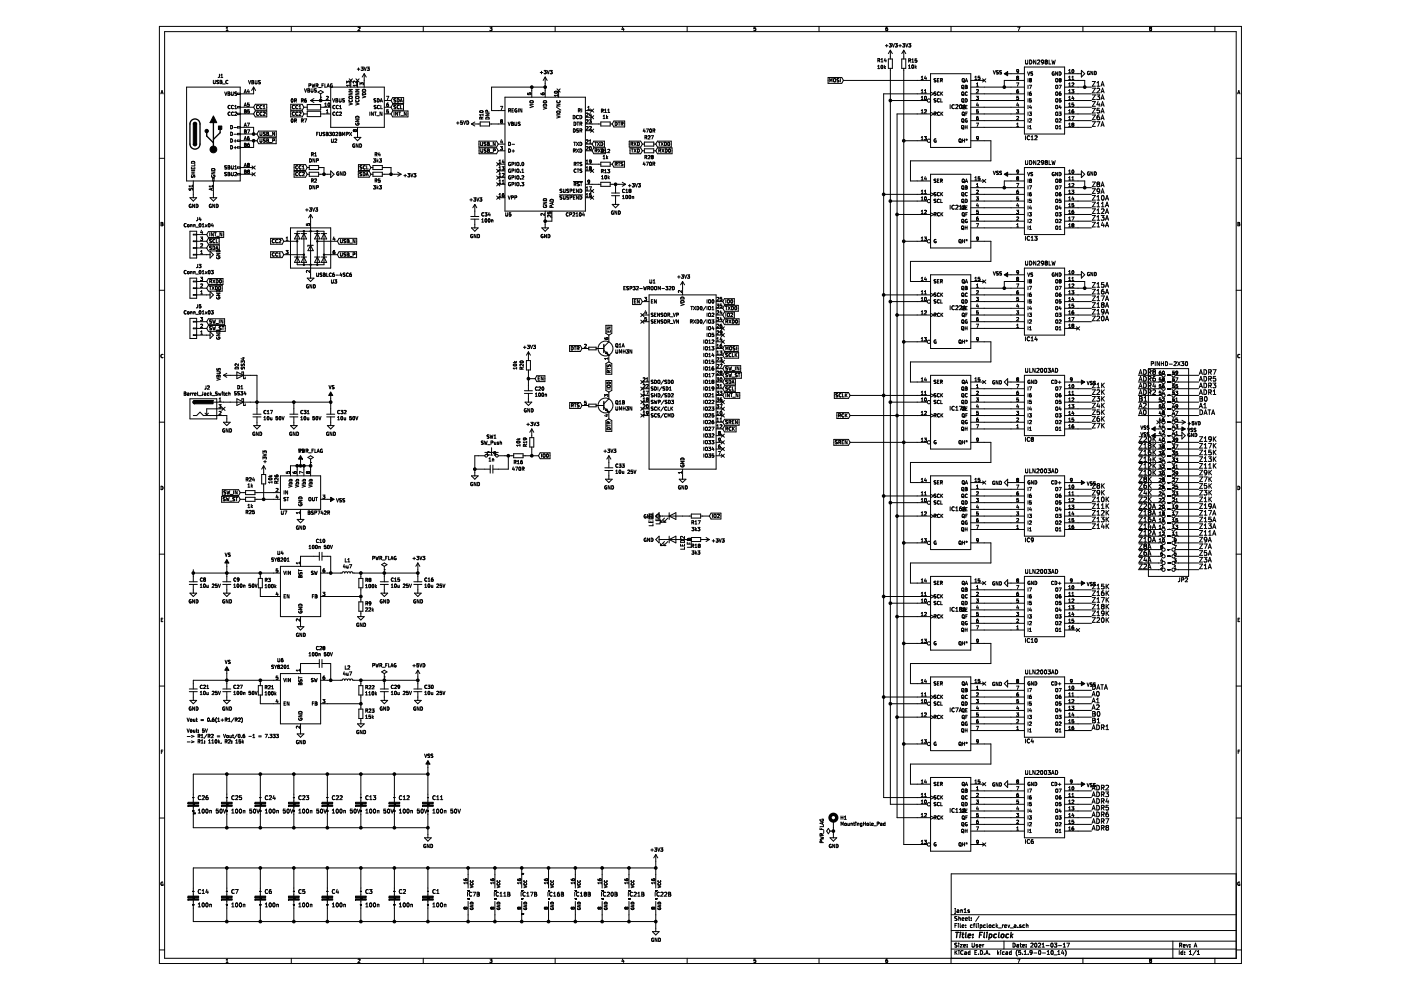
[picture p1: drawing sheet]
<svg xmlns="http://www.w3.org/2000/svg" width="297mm" height="210mm" viewBox="0 0 297 210" stroke-linecap="round" stroke-linejoin="round" font-family="sans-serif">
<path d="M28.2 0h268.9v209.9h-268.9z" fill-rule="evenodd" fill="#fff" stroke="#fff" stroke-width=".21"/>
<g fill="none" stroke="#000" stroke-width=".21">
<path d="M33.8 5.6h229.4v198.7h-229.4zM34.1 19.9l.2-.7 .3 .7M34.2 19.7h.3M34.9 6.7h227.2v196.5h-227.2zM39.6 18.5h11.3v19.9h-11.3zM45.2 17v.6l.2 .1 .2-.1v-.6M46.4 17.1l-.5 .1 .4 .3v.2h-.4M46.5 15.7v.5l-.2 .2M46.7 17l.3 .2-.1 .2 .2 .1-.1 .2h-.3zM46.7 17.4h.2M46.8 16.4h.4M46.8 15.9l.2-.2v.7"/>
<path d="M47.2 17.8h.5M47.6 19.5l.3 .7 .2-.7M47.9 6.5h.5M47.9 6l.3-.2v.7M48.3 17.1a.31 .31 0 0 0-.4 .3 .31 .31 0 0 0 .4 .3M48.3 19.5l.4 .1-.1 .2 .2 .2-.1 .2h-.4zM48.3 19.8h.3M49.1 19.5v.6l.1 .1 .3-.1v-.6M49.8 19.6v.2l.4 .3-.4 .1M49.8 19.5h.4M49.8 19.5v.1M50.9 19.8h-.5v.2h.5"/>
<path d="M51.8 19.7l.2-.7 .2 .7M51.8 19.5h.4M52.6 19l-.1 .5h.4M52.7 17.1l.2 .7 .2-.7M52.8 19.2v.5M53.4 17.1h.3v.6l-.3 .1zM53.4 17.4h.2M53.8 18.5l-.5 .7M53.8 18.5v1.4h-2.9M53.8 18.5l.4 .7M54.1 17.1l.1 .7 .3-.2v-.5M54.8 17.1v.2l.4 .3-.4 .1"/>
<path d="M54.9 17.1h.3M54.9 17.1h-.1M61.8 5.6v1.1M64.5 18.8l.3 .7 .2-.7M65.3 18.8l.3 .1v.6h-.3zM65.3 19.2h.2M65.5 18.1h.3l.1-.3h-.4v.7M66 18.8l.1 .7 .3-.1v-.6M66.1 17.8l.2 .7 .1-.5 .2 .5 .1-.7M67 18.1h.4v-.3h-.4v.7M67.1 18.9h-.4v.2l.4 .3-.4 .1M67.2 18.1l.2 .4"/>
<path d="M67.4 19.5l.6-.3 .6 .3-.6 .4zM67.6 18.6h.5M68 19.9v1.4M68.3 18.1h.2M68.6 17.8h-.3v.7M68.9 17.8v.7h.3M69.3 18.5l.3-.7 .2 .7M69.4 18.3h.4M70.1 18.5h11.4v8.5h-11.4zM70.3 18.2h.2l-.2 .3M70.4 17.8a.34 .34 0 0 0-.4 .3 .34 .34 0 0 0 .3 .4M73.5 17.6v-.4l.3 .3v-.2l.3-.1 .1 .2-.1 .2"/>
<path d="M74 19.7h.7l-.7 .4h.7M74 19h.7l-.7 .4h.7M74 16.7l.7 .7M74.2 18.1h-.7l.2 .2M74.2 17.9v.4M74.4 17.1v1.4M74.7 16.7l-.7 .7M74.9 17.6h.1M75.4 19.7h.7l-.7 .4h.7M75.4 19h.7l-.7 .4h.7M75.5 16.7l.6 .7M75.6 17.2v.4l-.5-.4-.2 .2v.2"/>
<path d="M75.6 17.9v.4M75.6 18.1h-.7l.2 .2M75.7 14.7h.6M75.8 17.1v1.4M75.9 5.8h.3l.1 .2-.4 .5h.4M76 14.4v.5M76.1 16.7l-.6 .7M76.6 14.2h.4l-.2 .3 .2 .1v.2l-.1 .1h-.3M76.6 17.6v.2l-.3-.3v.5M76.7 17.6h.3v.4M76.7 17.6h-.1M76.9 19.7a.37 .37 0 0 1 .5 0 .37 .37 0 0 1 .1 .4h-.7z"/>
<path d="M76.9 19a.37 .37 0 0 1 .5-.1 .37 .37 0 0 1 .1 .4h-.7zM77.2 14.2l.2 .7 .3-.7M77.2 15.6l.4 .7M77.2 15.6v2.9M77.2 15.6l-.4 .7M77.8 14.2h.5l-.3 .3 .3 .1v.3h-.5M89.7 5.6v1.1M103.9 5.8h.4l-.2 .2 .2 .1v.3M103.9 6.4h.1M103.9 6.4h.3M104.3 6.4h-.1M111.9 19.7v.4h.3l-.1-.3 .3-.1 .2 .1-.1 .3"/>
<path d="M112.7 18.5v2.1M114.5 15.4h.6M114.7 19.8l.1 .2 .2 .1 .4-.1v-.2l-.4-.1v.3M114.8 15.1v.5M115.4 14.9h.4l-.2 .3 .2 .1v.2l-.1 .1h-.3M115.6 18.5h-11.4v4.9h2.9M115.6 16.3l-.4 .8M115.6 16.3v4.3M115.6 16.3l.4 .8M116 14.9l.2 .7 .3-.7M116.6 14.9h.5l-.3 .3h.2M117 15.2l.1 .1"/>
<path d="M117.1 15.3l-.1 .3h-.4M117.6 19.4a.34 .34 0 0 1 .4-.1 .34 .34 0 0 1 .2 .4 .39 .39 0 0 1-.4 .1 .39 .39 0 0 1-.3-.3zM117.7 5.6v1.1M118.1 18.8l.7 .7M118.2 19.7h.1M118.4 19.2v1.4M118.8 18.8l-.7 .7M132 5.7l-.1 .5h.4M132.2 6v.5M145.7 5.6v1.1M159.8 6.4h.1M160.2 5.8h-.3l-.1 .3 .3-.1 .2 .2-.1 .2h-.3"/>
<path d="M173.7 5.6v1.1M175.6 16.4h2.9l.3 .7-.3 .6h-2.9zM175.9 17.4v-.7l.3 .5 .2-.5v.7M176.8 16.8h.3v.5h-.3zM177.9 16.7h-.4v.3l.4 .2-.4 .1M178.2 16.7v.7M178.8 17.1h18.5M186.1 14l.2-.2v.8M186.1 14.6h.4M186.1 12.8h.4v-.3l-.4-.1v.7M186.3 12.8l.2 .3M186.8 12.6l.2-.2v.7"/>
<path d="M186.8 13.1h.4M186.9 13.9l.1-.1a.35 .35 0 0 1 .2 .4 .35 .35 0 0 1-.3 .3zM187.1 13.9h.1M187.5 13.8v.8M187.6 14.3l.2 .3M187.6 12.4l-.1 .5h.4M187.7 9.7h.6M187.8 14.1l-.3 .3M187.8 6.2l.4-.1v.3M187.8 12.7v.4M188 9.4v.6M188.2 5.8h-.3l-.1 .3v.3h.4"/>
<path d="M188.2 6.4h.1M188.3 12.5h.9v2h-.9zM188.5 9.3h.5l-.3 .2 .2 .1 .1 .2-.2 .2-.3-.1M188.8 10.7l-.5 .7M188.8 10.7v1.8M188.8 14.5v156h7.8M188.8 10.7l.4 .7M189.2 9.3l.2 .7 .3-.7M189.8 9.3h.5l-.3 .2 .2 .1v.3h-.4M190.6 9.7h.5M190.8 9.4v.6M191.2 12.5h.8v2h-.8z"/>
<path d="M191.4 9.3h.4l-.2 .2 .2 .2v.2M191.4 9.9h.1M191.4 9.9h.4M191.6 10.7l-.4 .7M191.6 10.7v1.8M191.6 14.5v164.6h5M191.6 10.7l.4 .7M191.8 9.9h.1M192 9.3l.3 .7 .2-.7M192.6 14l.2-.2v.7M192.6 14.5h.4M192.7 12.8h.3v-.3h-.3v.7"/>
<path d="M192.7 9.3h.4l-.2 .2 .2 .1v.3h-.4M192.7 9.9h.1M192.8 12.8l.2 .4M193.3 12.7l.2-.2v.7M193.3 13.2h.4M193.4 13.8h.1a.35 .35 0 0 1 .2 .3 .35 .35 0 0 1-.3 .4zM193.6 13.8h.1M194 13.8v.7M194.1 14.2l.2 .3M194.3 14l-.3 .3M194.4 12.5h-.4v.3l.3-.1 .1 .4-.1 .1-.3-.1M195.3 19.7h.4"/>
<path d="M195.3 16.4l.2-.2v.7M195.3 19.2l.2-.2v.7M195.3 16.9h.4M196 19.7h.4M196 19.2l.2-.2v.7M196.2 16.1l-.2 .5h.4M196.3 16.4v.5M197.3 15.6h8.5v15.7h-8.5zM197.3 19.9h-9.9v149.2h9.9M197.3 19.5l.7 .4-.7 .3M198.4 19.9h.1M198.4 19.9v.3h-.4"/>
<path d="M198.4 19.5l-.4 .1 .4 .3M198.4 16.7h-.3v.2l.3 .3-.4 .1M198.7 17h.3M199.1 16.7h-.4v.7h.4M199.1 19.5a.32 .32 0 0 0-.4 .4 .32 .32 0 0 0 .5 .2M199.1 19.5l.1 .1M199.4 17h.3l.1-.3h-.4v.7M199.5 19.5v.7M199.6 19.8l.3 .4M199.6 17l.2 .4M199.9 19.5l-.4 .4M201.6 5.6v1.1"/>
<path d="M203.9 18.2h.4v.6l-.4-.1zM203.9 19.6h.4v.6l-.4-.1zM204 18.6l.4 .3M204.1 17.2l.4 .2M204.7 18.1l.3 .1-.1 .2 .2 .1-.1 .3h-.3zM204.7 18.4h.2M204.7 17.4l.2-.7 .2 .7M204.7 17.2h.4M205.1 19.6a.31 .31 0 0 0-.5 .3 .31 .31 0 0 0 .5 .2M205.8 18.5h11.4M205.8 17.1h2.9M205.8 19.9h11.4"/>
<path d="M206.7 16.4l.2-.2v.7M206.7 16.9h.4M207 19.1l.3-.1 .1 .2-.4 .5h.4M207 18.3h.4M207 17.8l.2-.2v.7M207.7 16.5h.1M207.7 16.2h-.3v.3h.3M207.7 16.5v.3h-.3M208.3 16.7l.7 .7M209 16.7l-.7 .7M210.6 15l.2 .7 .3-.7M211.7 15h-.4v.2l.4 .4-.4 .1"/>
<path d="M212.3 15l-.4 .1 .4 .3v.2l-.4 .1M212.9 15.6h4.3M215.5 17.6h.5l-.3 .7M215.6 19.4l.1-.1 .3 .1-.1 .3h-.3M215.6 16.3h.1M215.6 16.3l.1 .2M215.6 14.8v.3l.4-.1M215.6 19.6v.1M215.6 16.2v.1M215.6 14.8l.4 .1-.1 .5h-.3M215.6 16.2h.1M215.6 16.2l.4 .1"/>
<path d="M215.6 14.8h.1M215.7 16.5l-.1 .1 .1 .3 .3-.2-.2-.2M215.7 16.5h.1M215.8 5.8h.4l-.3 .7M215.9 19l-.3 .2v.4M216 16.3h.1M216 16.3l-.2 .2M217.2 14.2h8.5v14.2h-8.5zM217.2 17.1h-4.3v1.4M217.4 12.7v.7l.2 .2 .3-.2v-.7M217.9 15.2l.2 .7 .2-.7M218 16.7v.7"/>
<path d="M218 18.1v.7M218 19.5v.7M218.2 18.1h.5l-.3 .7M218.3 16.8h.1M218.3 16.8l.1-.1 .3 .1M218.3 16.8v.1M218.3 12.7a.42 .42 0 0 1 .5 .5 .42 .42 0 0 1-.5 .4zM218.3 19.8v.1M218.3 16.9h.1M218.3 17h.1M218.3 19.8h.1M218.3 16.9l.1 .1"/>
<path d="M218.4 19.6l-.1 .5 .3 .1v-.4h-.3M218.4 17h-.1M218.4 17h.1M218.4 19.5v.1M218.5 17l.2 .1-.2 .3-.2-.1v-.3M218.6 19.5h-.2M218.7 16.8h.1M218.7 16.8l-.2 .2M218.9 15.3h-.3v.2l.3 .3-.4 .1M219.6 12.7v.9l-.5-.9v.9M220 12.8l.3-.1 .2 .3-.6 .6h.6M221.2 13.2h-.4l.1-.4 .2-.1 .2 .2-.2 .6-.2 .1"/>
<path d="M221.2 13.2h.1M221.3 13.1l-.1 .1M221.7 13.1l-.1-.2 .1-.2 .4 .2-.2 .2M221.7 13.1l-.1 .2 .1 .3 .4-.2-.2-.3M221.7 13.1h.2M222.4 12.7v.9h.4M223 12.7l.2 .9 .2-.6 .1 .6 .2-.9M223.5 15.3a.32 .32 0 0 0-.4 .3 .32 .32 0 0 0 .4 .3v-.3h-.1M223.8 16.8h.5l-.1 .5h-.4zM223.8 18.2h.5l-.1 .6-.4-.1zM223.8 19.6h.5l-.1 .6-.4-.1zM224.2 15.2v.7l-.4-.7v.7"/>
<path d="M224.5 18.1h.5l-.3 .7M224.6 15.2a.36 .36 0 0 1 .4 .4 .36 .36 0 0 1-.4 .3zM224.6 16.8h.1M224.6 16.8l.1-.1 .3 .1M224.6 16.8l.1 .2M224.7 19.6l-.1 .5 .1 .1 .3-.1-.2-.3-.2 .1M224.7 17l-.1 .1 .1 .3 .3-.2-.2-.2M224.7 17h.1M224.7 19.5v.1M224.9 19.5h-.2M225 16.8h.1M225 16.8l-.2 .2"/>
<path d="M225.7 18.5h5.7M225.7 15.6h3.6M225.7 17.1h4.3v1.4M225.7 19.9h5.7M226.6 19.7h.4M226.6 18.3h.4M226.6 17.8l.2-.2v.7M226.6 19.2l.2-.2v.7M226.6 14.9l.2-.2v.7M226.6 16.4l.2-.2v.7M226.6 16.9h.4M226.6 15.4h.4"/>
<path d="M227.2 19h.5l-.3 .3h.2l.1 .3-.2 .1-.3-.1M227.3 17.6h.2l.2 .2-.5 .5h.5M227.3 16.4l.2-.2v.7M227.3 16.9h.4M227.3 14.8l.1-.1a.32 .32 0 0 1 .3 .4 .32 .32 0 0 1-.4 .3zM229.3 14.9l.7 .7-.7 .7zM229.6 5.6v1.1M230.9 15.2a.32 .32 0 0 0-.4 .3 .32 .32 0 0 0 .5 .3v-.3h-.2M231.6 18.7h.6l-.6 1h.6M231.6 17.3h.6l-.6 1h.6M231.7 15.1v.7l-.4-.7v.7M232 15.1a.36 .36 0 0 1 .4 .4 .36 .36 0 0 1-.4 .3z"/>
<path d="M232.6 17.6l.3-.3v1M232.6 18.8l.4-.1 .2 .3-.7 .7h.7M232.6 18.3h.6M233.4 19.7l.4-1 .3 1M233.4 18.3l.4-1 .3 1M233.5 19.4h.5M233.5 18h.5M243.9 6.1l-.1 .1 .1 .3 .3-.2-.2-.2M243.9 6.1l-.1-.2 .1-.1h.2l-.1 .3M243.9 6.1h.1M257.6 5.6v1.1M262.4 19.9l.3-.7 .2 .7"/>
<path d="M262.5 19.7h.3M33.8 33.6h1.1M40.1 39.9l.1 .4 .3-.4h.2l.1 .4M40.6 35.5v.3h.7v-.3M40.6 36.9h.7M40.6 36.5h.7M40.6 36.2h.7M40.6 37.2l.1 .4h.2l.3-.4 .1 .4M40.7 34.3a.37 .37 0 0 1 .4-.1 .37 .37 0 0 1 .2 .4h-.7zM40.8 39.2v.4M40.8 39.4h-.7l.2 .2M40.9 35.6v.2"/>
<path d="M40.9 36.5v.4M41 30.6a.36 .36 0 0 0 .3 .3 .36 .36 0 0 0 .4-.3M41 26.3a.36 .36 0 0 1 .3-.4 .36 .36 0 0 1 .4 .4M41 38.4v3.5M41.3 34.8v.4h-.7M44.8 36.5h.8l-.8 .4h.8M44.9 39.9v.4M44.9 37.2a.32 .32 0 0 0 .3 .4 .32 .32 0 0 0 .3-.4h-.2v.1M44.9 35.8a.37 .37 0 0 1 .5-.1 .37 .37 0 0 1 .2 .4h-.8zM45.1 39.5h-.7l.2 .2M45.1 39.9l-.7 .2 .7 .3M45.1 39.3v.4"/>
<path d="M45.1 38.4v-.6h.3v.6M45.2 38.4v3.5M48 35.2l-.4 .1 .4 .3v.2h-.4M48 36.6l-.4 .1 .4 .3v.2h-.4M48.3 35.1l.4 .2-.1 .2 .2 .1-.1 .2h-.4zM48.3 36.9h.3M48.3 35.5h.3M48.6 36.9l.1-.3-.4-.1v.8l.4-.1M48.6 36.9h.1M48.7 36.9v.1M48.7 37v.2M48.7 37.2h.1"/>
<path d="M48.8 23.8a.31 .31 0 0 0-.5 .3 .31 .31 0 0 0 .5 .3M48.8 22.4a.32 .32 0 0 0-.5 .3 .32 .32 0 0 0 .5 .3M48.8 23h.1M48.9 28a.36 .36 0 0 1 .4 .4 .36 .36 0 0 1-.4 .3zM48.9 29.4a.36 .36 0 0 1 .4 .4 .36 .36 0 0 1-.4 .4zM48.9 30.9a.36 .36 0 0 1 .4 .3 .36 .36 0 0 1-.4 .4zM48.9 26.6a.36 .36 0 0 1 .4 .4 .36 .36 0 0 1-.4 .3zM49.1 36.5v.6l.1 .2 .3-.2v-.6M49.1 35.1v.6l.1 .1 .3-.1v-.6M49.5 22.4a.31 .31 0 0 0-.4 .3 .31 .31 0 0 0 .4 .3M49.5 23.8a.31 .31 0 0 0-.4 .3 .31 .31 0 0 0 .4 .3M49.6 31.3h.5"/>
<path d="M49.6 29.9h.5M49.6 27h.5M49.6 28.5h.5M49.8 36.6l.2-.1 .2 .2-.5 .6h.5M49.8 23.8h.2l.2 .2-.5 .5h.5M49.8 23h.4M49.8 35.8h.4M49.8 22.5l.2-.2v.7M49.8 35.3l.2-.2v.7M49.9 29.6v.6M49.9 31v.6M50.9 36.9h2.9"/>
<path d="M50.9 22.6h-.5v.3h.5M50.9 24h-.5v.3h.5M50.9 26.9h-.5v.2h.5M50.9 28.3h-.5v.3h.5M50.9 29.7h-.5v.3h.5M50.9 31.1h-.5v.3h.5M50.9 35.4h-.5v.3h.5M50.9 36.8h-.5v.3h.5M50.9 35.5h2.9M50.9 24.2h2.9M50.9 22.7h2.9M50.9 27h2.9v1.4"/>
<path d="M50.9 28.4h3.6M50.9 29.8h3.6M51.8 22.6l.2-.8 .2 .8M51.8 29.7l.2-.8 .2 .8M51.8 26.8l.2-.7 .2 .7M51.8 35.3l.2-.7 .2 .7M51.8 23.3l.4 .1-.1 .6h-.3zM51.8 27.5l.4 .2-.1 .5h-.3zM51.8 30.4l.4 .1-.1 .6h-.3zM51.8 36.1l.4 .1-.1 .6h-.3zM51.8 36.4h.3M51.8 23.6h.3"/>
<path d="M51.8 30.7h.3M51.8 27.9h.3M51.8 29.5h.4M51.8 35.1h.4M51.8 26.6h.4M51.8 22.4h.4M52.4 26.1h.5l-.3 .7M52.5 27.5h.4l-.3 .7M52.5 36.2l.1-.1 .3 .1M52.5 36.2l.1 .2M52.5 36.2h.1M52.6 34.9l-.1 .2 .1 .2 .2-.1-.1-.3"/>
<path d="M52.6 34.9l-.1-.1 .1-.2 .2 .1-.1 .2M52.6 34.9h.1M52.6 36.4l-.1 .1 .1 .3 .3-.2v-.2M52.6 36.4h.2M52.8 36.4h.1M52.8 28.9l-.3 .2v.4l.1 .2 .2-.1-.1-.4-.2 .2M52.8 21.8h-.3v.4h.3v.3h-.3M52.8 30.4h-.1a.44 .44 0 0 0-.1 .7l.3-.1v-.3M52.8 23.6h.1M52.8 30.7h.1M52.8 30.7l-.3 .1M52.8 36.3v.1"/>
<path d="M52.9 23.6l-.1 .3h-.3M52.9 23.3h-.4v.3h.3M52.9 36.3h-.1M52.9 36.2h.1M52.9 36.2v.1M53.4 36.6l.7 .7M53.4 35.2l.7 .7M53.8 29.8v1.5h-2.9M54.1 36.6l-.7 .7M54.1 35.2l-.7 .7M54.1 23.5h2.5v1.3h-2.5l-.3-.6zM54.1 22.1h2.5v1.3h-2.5l-.3-.7z"/>
<path d="M54.8 22.4a.32 .32 0 0 0-.4 .3 .32 .32 0 0 0 .4 .3M54.8 23.8a.31 .31 0 0 0-.4 .3 .31 .31 0 0 0 .4 .3M54.8 23h.1M54.8 29.2h3.7v1.3h-3.7l-.3-.7zM54.8 27.8h3.8v1.2h-3.8l-.3-.6zM55.1 28v.6l.2 .1 .2-.1v-.6M55.1 29.4l.1 .7M55.2 30.1h.1M55.5 22.4a.31 .31 0 0 0-.4 .3 .31 .31 0 0 0 .4 .3M55.5 23.8a.31 .31 0 0 0-.4 .3 .31 .31 0 0 0 .4 .3M55.5 29.4v.6l-.3 .1M55.8 22.5l.2-.2v.7"/>
<path d="M55.8 23.8h.3l.1 .2-.4 .5h.4M55.8 23h.4M56.2 28.1l-.4 .1 .4 .3v.2h-.4M56.2 29.5l-.4 .1 .4 .3v.2h-.4M56.5 28l.4 .2-.1 .2 .2 .1-.1 .2h-.4zM56.5 29.8h.3M56.5 28.4h.3M56.9 29.8h-.1M56.9 29.7v-.2l-.4-.1v.8l.4-.1-.1-.3M56.9 29.7v.1M57.1 28.8h.5M57.1 30.2h.5"/>
<path d="M57.8 29.8h.4v-.3l-.4-.1v.8M58.2 28v.7l-.4-.7v.7M61.6 23.5h2.5l.3 .7-.3 .6h-2.5zM61.6 22.1h2.5l.3 .6-.3 .7h-2.5zM61.8 21l.1-.1a.32 .32 0 0 1 .3 .4 .32 .32 0 0 1-.4 .3zM61.8 25.3l.1-.1a.32 .32 0 0 1 .3 .4 .32 .32 0 0 1-.4 .2zM62.1 25.8l-.1 .1M62.4 36.3h2.4l.3 .6-.3 .7h-2.4zM62.4 34.9h2.4l.3 .6-.3 .7h-2.4zM62.4 22.4a.32 .32 0 0 0-.4 .3 .32 .32 0 0 0 .4 .3M62.4 23.8a.31 .31 0 0 0-.4 .3 .31 .31 0 0 0 .4 .3M62.4 23h.1"/>
<path d="M62.4 21.3h.4v-.3l-.4-.1v.8M62.4 25.6h.4v-.3l-.4-.1v.7M62.6 25.6l.3 .3M62.6 21.3l.3 .4M63.1 23.8a.31 .31 0 0 0-.4 .3 .31 .31 0 0 0 .4 .3M63.1 35.2a.31 .31 0 0 0-.4 .3 .31 .31 0 0 0 .4 .3M63.1 22.4a.31 .31 0 0 0-.4 .3 .31 .31 0 0 0 .4 .3M63.1 36.6a.31 .31 0 0 0-.4 .3 .31 .31 0 0 0 .4 .3M63.4 23h.4M63.4 23.8h.3l.1 .2-.4 .5h.4M63.4 22.5l.2-.2v.7M63.8 35.2a.32 .32 0 0 0-.4 .3 .32 .32 0 0 0 .4 .3"/>
<path d="M63.8 35.2h.1M63.8 36.6a.32 .32 0 0 0-.4 .3 .32 .32 0 0 0 .4 .3M63.8 37.2h.1M63.9 21.3h.4v-.3l-.4-.1v.8M63.9 25.6l.4-.1v-.2l-.4-.1v.7M64.1 25.6l.2 .3M64.1 21.3l.2 .4M64.1 36.6l.3-.1 .1 .2-.4 .6h.4M64.1 35.3l.2-.2v.7M64.1 35.8h.4M64.4 24.2h.7M64.4 22.7h.7"/>
<path d="M64.5 25.2h.5l-.3 .7M64.9 20.9h-.1a.44 .44 0 0 0-.1 .8l.2-.1 .1-.2-.2-.2-.2 .2M65.1 22.2h2.9v1.1h-2.9zM65.1 23.6h2.9v1.1h-2.9zM65.1 36.9h.5M65.1 35.5h.5M65.6 35.1h2v.9h-2zM65.6 36.5h2v.9h-2zM65.6 33.7a.36 .36 0 0 1 .5 .3 .36 .36 0 0 1-.5 .4zM65.6 39.3a.36 .36 0 0 1 .5 .4 .36 .36 0 0 1-.5 .4zM65.9 21.3l.7 .4M65.9 21.3h4.2"/>
<path d="M66 32.7h.4v-.3h-.4v.7M66 38.3l.4-.1v-.2l-.4-.1v.7M66.2 38.3l.2 .3M66.2 32.7l.2 .4M66.6 20.9l-.7 .4M66.7 38l.3-.1 .1 .2-.4 .5h.4M66.7 32.6l.2-.2v.7M66.7 33.1h.4M66.8 33.7v.7l-.5-.7v.7M66.8 39.3v.8l-.5-.8v.8M67.1 34h.4v-.3h-.4v.7M67.1 39.7h.4v-.3l-.4-.1v.8"/>
<path d="M67.1 28.4h.3M67.5 28.1h-.4v.7M67.6 36.9h2.5M67.6 35.5h1.1v1.4M67.8 28.1v.5l.1 .2 .3-.2v-.5M68 20.6h.1M68 24.2h2.1M68 22.7h2.1M68.9 22.6h.4M68.9 22l.2-.2v.8M68.9 28.1h-.4v.2l.4 .3-.4 .1M69.2 28.1h.3v.6l-.3 .1z"/>
<path d="M69.2 28.4h.2M69.2 24h.4M69.2 23.5l.2-.2v.7M69.2 20.5l.3-.1 .1 .2-.4 .5h.4M69.6 21.9l.1-.1a.32 .32 0 0 1 .3 .4 .32 .32 0 0 1-.4 .3zM69.8 28.1h.5l-.3 .2 .2 .1v.3h-.4M70.1 36.2l.7 .7-.7 .8zM70.3 29.5v.6l.1 .1 .3-.1v-.6M70.5 20.9l.2 .7 .3-.7M70.6 28.1h.1a.32 .32 0 0 1 .3 .3 .32 .32 0 0 1-.4 .3zM71 22.4a.31 .31 0 0 0-.4 .3 .31 .31 0 0 0 .4 .3M71 23.8a.31 .31 0 0 0-.4 .3 .31 .31 0 0 0 .4 .3"/>
<path d="M71.2 28.1h.3l.1 .2-.4 .5h.4M71.2 21.3h.3M71.3 29.5h-.3M71.3 29.5h.1M71.4 29.5v.3l-.4 .4h.4M71.5 21.3l.1-.3-.4-.1v.7h.4v-.3M71.5 21.3h.1M71.6 21.3h.1M71.7 22.4a.32 .32 0 0 0-.4 .3 .32 .32 0 0 0 .4 .3M71.7 23.8a.31 .31 0 0 0-.4 .3 .31 .31 0 0 0 .4 .3M71.7 23h.1M71.8 36.5a.32 .32 0 0 0-.4 .3 .32 .32 0 0 0 .4 .3v-.3h-.1"/>
<path d="M71.9 28.1h.4v.6l-.4 .1zM71.9 20.9v.6l.2 .1 .2-.1v-.6M71.9 28.4h.3M72 23.8h.3l.1 .2-.4 .5h.4M72 23h.4M72 22.5l.2-.2v.7M72.5 36.4v.7l-.4-.7v.7M72.6 28.8v-.7l.3 .5 .2-.5v.7M72.9 36.4a.36 .36 0 0 1 .4 .4 .36 .36 0 0 1-.4 .3zM73 21h-.3v.2l.3 .3-.4 .1M73.4 28.4h.4v-.3h-.4v.7M74 21.8l.7 .2-.7 .3"/>
<path d="M74.1 21.2a.31 .31 0 0 0 .2 .4 .31 .31 0 0 0 .3-.4M74.1 28.1l.5 .7M74.6 28.1l-.5 .7M74.9 27.6l.1 .3M75 27.5l-.1 .1M75 27.5h.1M75 27.9h.1M75.1 27.5h.1M75.1 29.1h1.4l-.7 .7zM75.1 27.5l.1 .1M75.2 30.6a.32 .32 0 0 0-.4 .3 .32 .32 0 0 0 .4 .2v-.2h-.1M75.2 27.6h.1"/>
<path d="M75.2 27.6v.2M75.2 27.8l-.1 .1M75.3 27.5h.2l.1 .3-.1 .1-.3-.1M75.3 27.5l-.1 .1M75.4 25.4h.7l-.7 .4h.7M75.4 21.8l.7 .2-.7 .3M75.4 26.1a.32 .32 0 0 0 .4 .4 .32 .32 0 0 0 .2-.4h-.2v.1M75.5 21.2a.31 .31 0 0 0 .3 .4 .31 .31 0 0 0 .2-.4M75.5 24.7a.37 .37 0 0 1 .4 0 .37 .37 0 0 1 .2 .3h-.7zM75.5 20.4h.5l.1 .4-.6 .1zM75.8 27v2.1M75.9 30.5v.7l-.4-.7v.7"/>
<path d="M76 36.3h2.3l.3 .6-.3 .7h-2.3zM76 34.9h2.3l.3 .6-.3 .7h-2.3zM76.3 30.5a.36 .36 0 0 1 .4 .4 .36 .36 0 0 1-.4 .3zM76.3 37.2h.3M76.3 36.8l.1 .1M76.4 36.9l.3 .1v.2M76.7 37.2h-.1M76.7 36.6h-.3l-.1 .2M76.7 35.2h-.3v.2l.3 .3-.4 .1M76.8 20.3l.7 .2-.7 .3M77 36.5a.36 .36 0 0 1 .4 .4 .36 .36 0 0 1-.4 .4zM77.4 35.2a.31 .31 0 0 0-.4 .3 .31 .31 0 0 0 .4 .3"/>
<path d="M77.6 37.3l.2-.8 .3 .8M77.7 37.1h.3M77.7 35.1v.7h.4M78.4 23.8v.7M78.6 36.9h.5M78.6 35.5h.5M79.1 35.1h2v.9h-2zM79.1 36.5h2v.9h-2zM79.2 23.8v.7l-.5-.7v.7M79.2 33.7h.4l-.2 .2 .2 .1v.2l-.1 .2-.3-.1M79.2 39.3h.4l-.2 .3 .2 .1v.2l-.1 .2-.3-.1M79.4 23.8h.4"/>
<path d="M79.5 32.7h.4v-.3h-.4v.7M79.5 38.3l.4-.1v-.2l-.4-.1v.7M79.6 23.8v.7M79.7 21h-.4l.1 .2 .3 .3-.4 .1M79.7 32.7l.2 .4M79.7 38.3l.2 .3M79.7 22.4h-.3v.2l.3 .3-.4 .1M79.9 24.5h.5M79.9 33.7v.7M79.9 39.3v.8M80 34.1l.2 .3M80 39.8l.2 .3"/>
<path d="M80 20.9a.36 .36 0 0 1 .4 .4 .36 .36 0 0 1-.4 .3zM80.2 38.6h.3M80.2 33.9l-.3 .3M80.2 39.6l-.3 .3M80.4 32.3l-.2 .5h.4M80.4 33.7h.5l-.3 .2 .2 .1 .1 .2-.2 .2-.3-.1M80.4 22.4a.31 .31 0 0 0-.4 .3 .31 .31 0 0 0 .4 .3M80.4 39.3h.5l-.3 .3 .2 .1 .1 .2-.2 .2-.3-.1M80.5 32.6v.5M80.6 37.9h-.4v.4l.3-.1 .1 .4M80.6 38.6h-.1M80.6 21.6l.2-.7 .3 .7"/>
<path d="M80.7 21.4h.3M80.7 22.3v.7h.4M81 23.8v.7l-.4-.7v.7M81.1 36.9h3.9M81.1 35.5h1.8v1.4M81.5 24.2h1.4M81.5 22.7h1.4M81.5 21.3h1.4M82 20.4h.4l-.3 .7M82 23.6h.3l.1 .2-.1 .2-.3-.1M82 23.6h.1M82.1 21.9l-.1 .5 .1 .2 .3-.2-.1-.3-.3 .2"/>
<path d="M82.1 21.9h.1M82.3 21.8l-.2 .1M82.4 23.3h-.4v.3M83.3 23.5h3.2v1.3h-3.2l-.4-.6zM83.3 22.1h2.2v1.3h-2.2l-.4-.7zM83.3 20.7h2.3v1.2h-2.3l-.4-.6zM83.5 23.8v.7M83.9 21h-.4v.2l.4 .3-.4 .1M83.9 22.4h-.4v.2l.4 .3-.4 .1M84.2 20.9a.36 .36 0 0 1 .4 .4 .36 .36 0 0 1-.4 .3zM84.3 23.8v.7l-.4-.7v.7M84.3 36.5l.7 .4"/>
<path d="M84.5 23.8h.4M84.6 22.4a.31 .31 0 0 0-.4 .3 .31 .31 0 0 0 .4 .3M84.7 23.8v.7M84.8 21.6l.3-.7 .2 .7M84.9 21.4h.3M84.9 22.3v.7h.4M85 24.5h.5M85 36.9l-.7 .5M85.6 37.2h.6M85.9 37v.5M86.1 23.8v.7l-.4-.7v.7M86.5 36.8h.4l-.2 .3h.2v.3l-.1 .1-.3-.1"/>
<path d="M87.1 36.8l.2 .7 .3-.7M87.7 36.8h.5l-.3 .3h.2v.3h-.4M96.8 26.1h.5M97.1 25.8v.5M98 25.9v.1M98 25.6h-.3v.4l.3-.1M98 26v.3h-.3M98.3 25.6l.2 .7 .2-.7M99 25.6a.36 .36 0 0 1 .4 .4 .36 .36 0 0 1-.4 .3zM100 26.3l.7 .4M100 26.3h1.8M100.7 25.9l-.7 .4"/>
<path d="M101.5 29.9h3.8l.3 .7-.3 .6h-3.8zM101.6 31.3h3.7l.3 .7-.3 .6h-3.7zM101.7 24.9v.3h.7M101.7 23.8h.1M101.8 23.5a.34 .34 0 0 1 .4-.1 .34 .34 0 0 1 .2 .4 .37 .37 0 0 1-.4 .1 .37 .37 0 0 1-.3-.3zM101.8 24.9h-.1M101.8 24.9h.2M101.8 25.9h2v.8h-2zM101.9 30.2l.1 .7 .3-.2v-.5M101.9 31.6v.6l.2 .1 .2-.1v-.6M102 24.9h.1M102 24.9l.1 .3"/>
<path d="M102.4 24.8l-.3 .3M102.4 24.3h-.7l.2 .3M102.4 24.1v.5M103 24.1h.7l-.7 .4h.7M103 30.2h-.4v.2l.4 .3-.4 .1M103.1 31.6l-.5 .1 .4 .3v.2l-.4 .1M103.1 24.9a.37 .37 0 0 1 .4 0 .37 .37 0 0 1 .2 .3h-.7zM103.3 30.2h.4v.6l-.4 .1zM103.3 30.5h.3M103.4 31.9h.2M103.4 23.8l-.1-.4h-.2l-.1 .4h.7M103.7 31.6h.1"/>
<path d="M103.7 31.6h-.3v.7l.3-.1-.1-.3M103.7 31.6l-.1 .3M103.8 26.3h3.3M103.9 30.9h.5M103.9 32.4h.5M104.6 31.9h.4v-.3h-.4v.7M105 30.2v.7l-.4-.7v.7M105.3 38.7l.7 .7M105.3 37.3l.7 .7M105.3 35.9l.7 .7M105.3 34.5l.7 .7M105.6 30.6h1.5"/>
<path d="M105.6 32h1.5M105.6 34.8h1.5M105.6 39.1h1.5M105.6 37.7h1.5M105.6 36.2h1.5M105.8 38.9h.4M105.8 34.1l.2-.2v.7M105.8 35.5l.2-.2v.8M105.8 37l.2-.2v.7M105.8 38.4l.2-.2v.7M105.8 37.5h.4M105.8 36.1h.4"/>
<path d="M105.8 34.6h.4M106 38.7l-.7 .7M106 37.3l-.7 .7M106 35.9l-.7 .7M106 34.5l-.7 .7M106.1 31.1h.5l-.3 .2 .2 .1 .1 .3-.2 .1-.3-.1M106.1 22.6h.5l-.3 .7M106.1 25.6l.2 .1M106.1 25.5v.1M106.3 25.7l-.2 .1 .2 .3 .3-.1-.1-.2M106.3 25.7h.1M106.3 29.6l-.2 .5h.5"/>
<path d="M106.4 25.7h.1M106.5 35.3h.4l-.2 .3 .1 .1 .1 .2-.2 .2-.2-.1M106.5 36.8h.2l.2 .2-.4 .5h.4M106.5 25.4v.1M106.5 25.7v.1M106.5 38.9h.4M106.5 38.4l.2-.2v.7M106.5 29.9v.5M106.5 25.4l-.4 .1M106.5 25.7h-.1M106.5 25.5h.1M106.5 25.6v.1"/>
<path d="M106.6 25.5v.1M106.6 25.6h-.1M106.7 33.9l-.2 .5h.4M106.8 34.2v.4M107.1 20.6h17v24.2h-17zM107.7 25.9l.3 .7 .2-.7M107.8 23.4h.4v-.3l-.4-.1v.8M107.8 31.6a.36 .36 0 0 1 .4 .3 .36 .36 0 0 1-.4 .4zM107.8 30.2a.36 .36 0 0 1 .4 .3 .36 .36 0 0 1-.4 .4zM108 23.4l.2 .4M108.2 38.7a.32 .32 0 0 0-.4 .3 .32 .32 0 0 0 .4 .3v-.2h-.1M108.2 35.9a.32 .32 0 0 0-.4 .3 .32 .32 0 0 0 .4 .3v-.2h-.1"/>
<path d="M108.2 34.5a.32 .32 0 0 0-.4 .3 .32 .32 0 0 0 .4 .3v-.3h-.1M108.2 37.3a.32 .32 0 0 0-.4 .3 .32 .32 0 0 0 .4 .3v-.2h-.1M108.4 26.2h.3M108.5 34.8l.4-.1v-.2l-.4-.1v.7M108.5 39.1l.4-.1v-.2l-.4-.1v.7M108.5 36.2h.4v-.3l-.4-.1v.7M108.5 37.6h.4v-.3h-.4v.7M108.5 23.4h.3M108.5 32h.6M108.5 30.6h.6M108.8 26.2h-.1M108.8 26.2v-.3h-.4v.7l.5-.1-.2-.3"/>
<path d="M108.8 26.2h.1M108.8 31.7v.6M108.9 23h-.4v.8h.4M109.2 25.9v.6l.3 .1M109.3 34.4v.7M109.3 35.8v.7M109.3 37.3v.7M109.3 38.7v.7M109.5 26.5v.1M109.6 25.9l-.1 .6M109.6 23.1a.32 .32 0 0 0-.5 .3 .32 .32 0 0 0 .5 .3v-.2h-.1M109.6 34.5h.4l-.1 .6-.3-.1z"/>
<path d="M109.6 35.9h.4l-.1 .6-.3-.1zM109.6 37.4h.4l-.1 .5h-.3zM109.6 38.8h.4l-.1 .6-.3-.1zM109.9 23v.8M110.3 25.9l-.4 .1v.2l.4 .3-.4 .1M110.3 39.4h.1M110.3 38h.1M110.3 35.1h.1M110.3 36.5h.1M110.4 39.4h-.1M110.4 37.9l-.1 .1M110.6 38.7h.5l-.3 .3h.2"/>
<path d="M110.6 23v.8l-.4-.8v.8M110.6 36.5h.5M110.6 36l.2-.2v.7M110.7 34.5l.1-.1a.32 .32 0 0 1 .3 .4 .32 .32 0 0 1-.4 .3zM111 39h.1M111 37.3h-.4M111 37.3h.1M111 39v.4l-.4-.1M111 37.3v.3l-.4 .4h.5M112.3 22.1h.8M112.3 22.4l.8 .2-.8 .2M115 20v.1"/>
<path d="M115 20.1h.1M115.2 22.7l.7 .2-.7 .3M115.3 22.1a.37 .37 0 0 1 .4 0 .37 .37 0 0 1 .2 .4h-.7zM115.3 21.4a.37 .37 0 0 1 .4 0 .37 .37 0 0 1 .2 .4h-.7zM118 22.7l.9 .6M118 24.3h.7M118 24.6l.7 .2-.7 .2M118 22.1h.7l-.7 .4h.7M118.1 21.3v.1M118.2 20v.4M118.2 20.2h-.7l.2 .2M118.7 21.3a.32 .32 0 0 1-.3 .5 .32 .32 0 0 1-.3-.4"/>
<path d="M121.5 24.5a.36 .36 0 0 1 .4 .3 .36 .36 0 0 1-.4 .4zM121.6 27.3a.36 .36 0 0 1 .4 .4 .36 .36 0 0 1-.4 .3zM121.6 31.9h.3v-.3h-.3v.7M121.6 38.5h1.9M121.6 30.2h.4M121.7 25.9a.36 .36 0 0 1 .4 .3 .36 .36 0 0 1-.4 .4zM121.7 34.8h.4v-.3l-.4-.1v.7M121.7 39.1l.4-.1v-.2l-.4-.1v.7M121.7 31.9l.3 .4M121.8 30.2v.7M121.9 34.8l.2 .3M121.9 39.1l.2 .3"/>
<path d="M122.1 35.9a.32 .32 0 0 0-.4 .3 .32 .32 0 0 0 .4 .3M122.1 35.9h.1M122.2 31.6l.5 .7M122.2 30.2l.5 .7M122.3 25.9h.4M122.4 34.4h.4M122.4 35.8h.4M122.5 25.9v.7M122.6 34.4v.7M122.6 35.8v.7M122.7 27.4l-.5 .1 .4 .3v.2h-.4M122.7 24.5a.31 .31 0 0 0-.5 .3 .31 .31 0 0 0 .5 .3"/>
<path d="M122.7 31.6l-.5 .7M122.7 30.2l-.5 .7M122.8 23.4l.2 .4M122.8 38.7l-.4 .1 .4 .3v.2l-.4 .1M122.9 23.1h.1M122.9 23.1l-.3-.1v.8M122.9 31.6a.36 .36 0 0 1 .5 .3 .36 .36 0 0 1-.5 .4zM122.9 24.5a.36 .36 0 0 1 .5 .3 .36 .36 0 0 1-.5 .4zM122.9 26.3l.4-.1v-.2l-.4-.1v.7M122.9 23.4h-.3M122.9 27.7l.4-.1v-.2l-.4-.1v.7M122.9 30.2a.36 .36 0 0 1 .5 .3 .36 .36 0 0 1-.5 .4z"/>
<path d="M123 23.1v.3M123 23.4h-.1M123 38.7h.4M123.1 27.7l.3 .3M123.1 26.3l.3 .3M123.2 38.7v.7M123.3 23v.8M123.4 34.5l-.5 .1 .4 .3v.2h-.4M123.4 35.9l-.5 .1 .4 .3v.2h-.4M124.1 30.6h1.4M124.1 27.7h1.4M124.1 32h1.4"/>
<path d="M124.1 34.8h3.3M124.1 26.3h3.3M124.1 39.1h3.3M124.1 23.4h1.4M124.1 36.2h1.4M124.1 24.9h1.4M124.3 39.8l.2-.2v.7M124.3 35.5l.2-.2v.8M124.3 36.1h.4M124.3 34.6h.4M124.3 34.1l.2-.2v.7M124.3 31.1h.2l.2 .2-.5 .5h.5"/>
<path d="M124.3 24h.2l.2 .2-.5 .5h.5M124.3 29.7h.2l.2 .2-.5 .5h.5M124.3 25.4h.2l.2 .2-.5 .5h.5M124.3 26.9l.2-.1 .2 .2-.5 .5h.5M124.3 26.9h.1M124.3 25.4v.1M124.6 22.8l.2-.2v.7M124.6 23.3h.4M124.9 25.4h.5l-.3 .3h.2l.1 .3-.2 .1-.3-.1M124.9 39.6h.5l-.3 .7M125 30.4h.4M125 29.9l.2-.2v.7"/>
<path d="M125 38.5l-.3 .1v-.3l.2-.1 .1 .1-.1 .5-.2 .1M125 31.1h.1a.32 .32 0 0 1 .3 .3 .32 .32 0 0 1-.4 .3zM125.1 35.7l-.1 .1 .1 .3 .3-.2-.2-.2M125.1 35.7h.1M125.1 23.9l-.1 .5h.4M125.2 23.1l.7 .7M125.2 24.5l.7 .7M125.2 27.4l.7 .7M125.2 35.9l.7 .7M125.3 34h.1M125.3 35.4h-.3l.1 .3M125.3 34h-.3v.2l.1 .2 .3-.2"/>
<path d="M125.3 35.4h.1M125.3 26.9h-.3M125.3 26.9h.1M125.3 24.2v.5M125.3 35.4l-.1 .3M125.3 26.9v.2l-.4 .4h.5M125.3 34v.5l-.3 .1M125.9 23.1l-.7 .7M125.9 24.5l-.7 .7M125.9 27.4l-.7 .7M125.9 35.9l-.7 .7M125.9 31.3h2.4v1.3h-2.4l-.4-.6z"/>
<path d="M125.9 29.9h2.3v1.3h-2.3l-.4-.6zM126.1 30.2h.4M126.2 31.9h.4v-.3h-.4v.7M126.3 30.2v.7M126.3 31.9l.3 .4M126.7 30.2l.4 .7M126.8 31.6l.5 .7M127.1 30.2l-.4 .7M127.3 31.6l-.5 .7M127.4 34.4h2v.8h-2zM127.4 25.9h2v.8h-2zM127.4 38.7h2v.8h-2z"/>
<path d="M127.4 30.2a.36 .36 0 0 1 .4 .3 .36 .36 0 0 1-.4 .4zM127.5 36.3h.4v-.3l-.4-.1v.7M127.5 23.5h.4v-.3l-.4-.1v.7M127.5 32h.4v-.3h-.4v.7M127.5 37.9h.5M127.5 37.4l.2-.2v.7M127.6 31.6a.36 .36 0 0 1 .4 .3 .36 .36 0 0 1-.4 .4zM127.7 36.3l.2 .3M127.7 32l.2 .4M127.7 23.5l.2 .3M127.9 33.7h.4M127.9 33.2l.2-.2v.7"/>
<path d="M127.9 24.6l.2-.2v.7M127.9 25.1h.4M128.2 36.1l.2-.2v.7M128.2 32.4h.4M128.2 31.9l.2-.2v.7M128.2 23.3l.2-.2v.7M128.2 23.8h.4M128.2 36.6h.4M128.3 37.3l.1-.1a.35 .35 0 0 1 .2 .4 .35 .35 0 0 1-.3 .3zM128.5 37.3h.1M128.6 24.4v.7M128.6 33v.7"/>
<path d="M128.7 33.4l.2 .3M128.7 24.9l.2 .2M128.8 35.9h.5l-.3 .3h.2M128.9 31.7h.2l.2 .2-.5 .5h.5M128.9 33.2l-.3 .3M128.9 23.3l.2-.2v.7M128.9 23.8h.4M128.9 24.7l-.3 .2M128.9 37.2v.7M129 37.7l.2 .2M129.2 36.2v.1M129.2 37.5l-.3 .2"/>
<path d="M129.2 36.3v.3h-.4M129.4 34.8h.4M129.4 26.3h.4M129.4 39.1h3.2M130.2 25.7h2.2v1.2h-2.2l-.4-.6zM130.2 34.2h2.2v1.2h-2.2l-.4-.6zM130.4 25.9a.36 .36 0 0 1 .5 .3 .36 .36 0 0 1-.5 .4zM130.4 34.8l.4-.1v-.2l-.4-.1v.7M130.5 39.1v1.8M130.6 34.8l.3 .3M131 34.4h.5M131 25.9h.5"/>
<path d="M131.3 25.9v.7M131.3 34.4v.7M131.7 26.3l.4-.1v-.2l-.4-.1v.7M131.9 26.3l.2 .3M131.9 38.7l.7 .4M132.1 34.5h-.4v.2l.4 .3-.4 .1M132.6 39.1l-.7 .4M133.2 39.4h.6M133.4 29.9h2.4l.4 .7-.4 .6h-2.4zM133.5 39.1v.5M133.6 31.3h2.2l.4 .7-.4 .6h-2.2zM133.8 30.5h.3v-.3h-.3v.7"/>
<path d="M133.8 31.6h.4M133.9 30.5l.3 .4M134 31.6v.7M134.1 38.9h.4l-.2 .3 .2 .1v.2l-.1 .1h-.3M134.4 31.6l.5 .7M134.4 30.2l.5 .7M134.7 38.9l.2 .7 .3-.7M134.9 31.6l-.5 .7M134.9 30.2l-.5 .7M135.2 31.6a.36 .36 0 0 1 .4 .3 .36 .36 0 0 1-.4 .4zM135.2 30.2a.36 .36 0 0 1 .4 .3 .36 .36 0 0 1-.4 .4zM135.3 38.9h.5l-.3 .3 .3 .1v.3h-.5"/>
<path d="M136.2 30.6h.4M136.2 32h.4M136.5 34.3l-.1 .5h.4M136.5 27.3l-.1 .5h.4M136.6 30.1h2v.9h-2zM136.6 31.5h2v.9h-2zM136.7 34.6v.5M136.7 27.6v.5M136.7 33.3h.4v-.3h-.4v.7M136.7 29.1h.4v-.3h-.4v.7M136.9 33.3l.2 .4M136.9 29.1l.2 .4"/>
<path d="M137 34.4h.5l-.3 .7M137 27.3h.5l-.3 .8M137.4 28.8h.3l.1 .2-.4 .5h.4M137.7 33h-.3M137.7 33h.1M137.8 33v.3l-.4 .4h.4M137.8 34.4h.1a.32 .32 0 0 1 .2 .3 .32 .32 0 0 1-.3 .3zM137.8 27.4l.1-.1a.32 .32 0 0 1 .2 .4 .32 .32 0 0 1-.3 .3zM137.8 27.4h.1M138.1 28.8h.4l-.3 .7M138.1 33l.1 .3M138.2 33h.2"/>
<path d="M138.2 33h-.1M138.2 33.3l-.1 .1 .1 .3 .3-.2-.1-.2M138.2 33.3h.2M138.4 34.7h.4v-.3h-.4v.7M138.4 33h.1M138.4 27.7h.4v-.3l-.4-.1v.8M138.5 33l-.1 .3M138.6 34.7l.2 .4M138.6 30.6h.4M138.6 27.7l.2 .4M138.6 32h.4M139.4 29.9h2.9v1.3h-2.9l-.4-.6z"/>
<path d="M139.4 31.3h3.1v1.3h-3.1l-.4-.6zM139.6 30.2h.4M139.8 30.2v.7M139.8 31.9l.3 .4M140 31.9h-.3M140 31.6h-.3v.7M140 31.6h.1M140.1 31.6v.3M140.1 31.9h-.1M140.2 30.2l.4 .7M140.3 31.6l.5 .7M140.6 30.2l-.4 .7"/>
<path d="M140.8 31.6l-.5 .7M140.9 30.2a.36 .36 0 0 1 .4 .3 .36 .36 0 0 1-.4 .4zM141.1 31.6a.36 .36 0 0 1 .4 .3 .36 .36 0 0 1-.4 .4zM141.7 30.2a.32 .32 0 0 1 .3 .3 .32 .32 0 0 1-.3 .3zM141.8 31.6h.1a.35 .35 0 0 1 .3 .3 .35 .35 0 0 1-.4 .4zM142 31.6h.1M188.8 21.3h7.8M191.6 29.8h5M195.3 37.7l.2-.2v.7M195.3 29.7h.4M195.3 24h.4M195.3 38.2h.4"/>
<path d="M195.3 21.1h.4M195.3 20.6l.2-.2v.7M195.3 23.5l.2-.2v.7M195.3 29.1l.2-.2v.8M196 28.9h.4l-.2 .3 .2 .1v.2l-.1 .2-.3-.1M196 23.3h.3l.1 .2-.4 .5h.4M196 23.3h.1M196.1 20.5l.1-.1a.32 .32 0 0 1 .2 .4 .32 .32 0 0 1-.3 .3zM196.2 37.4l-.2 .5h.4M196.3 37.7v.5M197.3 36.9h8.5v15.7h-8.5zM197.3 24.2h-7.1v149.2h7.1"/>
<path d="M197.3 23.8l.7 .4-.7 .3M198.1 24.1h.3v-.3h-.3v.7M198.2 24.1l.3 .4M198.4 38h-.3v.2l.3 .4-.4 .1M198.4 29.5a.32 .32 0 0 0-.4 .3 .32 .32 0 0 0 .5 .3v-.2h-.2M198.4 21h-.3v.2l.3 .3-.4 .1M198.7 38.3h.3M199.1 38h-.4v.7h.4M199.2 21a.31 .31 0 0 0-.5 .3 .31 .31 0 0 0 .5 .3M199.2 23.8a.31 .31 0 0 0-.5 .3 .31 .31 0 0 0 .5 .3M199.4 38.3h.3l.1-.3h-.4v.7M199.5 20.9v.7h.3"/>
<path d="M199.5 23.8v.7M199.6 38.3l.2 .4M199.6 24.1l.3 .4M199.9 23.8l-.4 .4M201.4 22.2v.8M202.3 22.3a.37 .37 0 0 0-.5 .3 .37 .37 0 0 0 .5 .4M203 22.2l-.4 .1M203 22.2l.1 .1M203.1 22.3v.3l-.5 .4h.5M203.4 29.5h.4v.4l-.2 .3-.2-.1zM203.5 30l.3 .2M203.5 22.3l.1-.1a.39 .39 0 0 1 .3 .4 .39 .39 0 0 1-.4 .4z"/>
<path d="M203.6 22.2l-.1 .1M203.9 26.7h.4l-.1 .6-.3-.1zM203.9 21h.4v.6l-.4-.1zM203.9 25.3h.4v.6l-.4-.1zM203.9 39.5h.4v.6l-.4-.1zM204 22.4h.4l-.1 .6-.3-.1zM204 27.1l.4 .3M204 39.9l.4 .3M204 38.1h.4v.6l-.4-.1zM204 23.9h.4v.5h-.4zM204 25.7l.4 .3M204 20l.4 .3"/>
<path d="M204 21.5l.4 .2M204.1 29.4v.8M204.1 22.9l.2 .1M204.1 29.8h.4M204.1 24.3l.4 .2M204.1 38.5l.4 .3M204.2 23l.2-.8 .3 .8M204.2 22.8h.4M204.3 23l.2 .1M204.5 29.4v.8M204.6 26.6v.7M204.6 26.9h.4"/>
<path d="M204.7 20.9a.36 .36 0 0 1 .4 .4 .36 .36 0 0 1-.4 .3zM204.7 39.4l.3 .1-.1 .2 .2 .2-.1 .2h-.3zM204.7 39.7h.2M204.7 38.7l.2-.7 .2 .7M204.7 23h.4M204.7 38.5h.4M204.7 22.7h.3M204.8 24.1h.2M204.8 29.5l.1 .1M204.9 29.4v.2M204.9 29.6l-.1 .2M204.9 29.6l.1 .2"/>
<path d="M205 25.2a.32 .32 0 0 0-.4 .3 .32 .32 0 0 0 .5 .3v-.2h-.2M205 26.6v.7M205.1 22.3h-.4v.7M205.1 23.8h-.3v.7M205.1 29.5l-.2 .1M205.8 29.8h4.3v4.3h-17.1v4.3h4.3M205.8 24.2h11.4M205.8 25.6h11.4M205.8 22.7h11.4M205.8 21.3h11.4M205.8 27h11.4M205.8 38.4h2.9"/>
<path d="M205.8 39.8h11.4M206.7 37.7l.2-.2v.7M206.7 38.2h.4M207 20.4h.4l-.2 .3 .2 .1v.2l-.1 .1h-.3M207 26.1h.5l-.3 .7M207 39.1l.2-.2v.7M207 39.6h.4M207.1 29v.4l.3-.1M207.1 25l-.1 .1M207.1 29l.3 .1-.1 .5-.2 .1M207.1 25h.1M207.1 29h.1"/>
<path d="M207.2 21.8l-.2 .5h.5M207.4 24.7h-.2a.44 .44 0 0 0 0 .7h.2v-.3l-.3-.1M207.4 22.1v.5M207.4 23.3h-.3l-.1 .3 .3-.1 .1 .3-.1 .2-.3-.1M207.7 37.8h.1M207.7 37.8v.4l-.3-.1M207.7 37.5h-.3v.3h.3M208.3 38l.7 .7M209 38l-.7 .7M210.6 36.3l.2 .7 .3-.7M211.7 36.3l-.4 .1v.2l.4 .3-.4 .1M212.3 36.3l-.4 .1 .4 .3v.2l-.4 .1"/>
<path d="M212.9 36.9h4.3M215.5 23.3h.5l-.3 .2 .2 .1 .1 .2-.2 .2-.3-.1M215.5 38.9h.5l-.3 .7M215.6 24.8l.2-.1 .2 .2-.5 .5h.5M215.6 37.6h.1M215.6 26.3l.2-.2v.7M215.6 26.8h.4M215.6 37.6v.1M215.6 37.7h.1M215.6 37.5v.1M215.6 37.5l.4 .1M215.6 37.7l.1 .1"/>
<path d="M215.6 37.5h.1M215.7 37.8l-.1 .1 .1 .3 .3-.1-.2-.3M215.7 37.8h.1M215.7 21.8l-.1 .5h.4M215.9 22.1v.5M215.9 20.4h-.3v.4l.2-.1 .2 .3-.2 .1h-.2M216 36.4l-.4 .1v-.4h.2l.2 .1-.1 .5-.3 .1M216 37.6h.1M216 37.6l-.2 .2M217.2 35.5h8.5v14.2h-8.5zM217.2 38.4h-4.3v1.4M217.4 28.8v.8"/>
<path d="M217.4 34v.7l.2 .2 .3-.2v-.7M217.9 36.5l.2 .8 .2-.8M218 20.9v.7M218 22.3v.7M218 23.8v.7M218 25.2v.7M218 26.6v.7M218 38v.7M218 39.4v.7M218.2 23.8h.5l-.3 .2 .2 .1v.3h-.4M218.2 39.4h.5l-.3 .7M218.3 25.3l.2-.1 .2 .2-.5 .5h.5"/>
<path d="M218.3 27.3h.4M218.3 26.8l.2-.2v.7M218.3 34a.42 .42 0 0 1 .5 .5 .42 .42 0 0 1-.5 .4zM218.3 28.9a.38 .38 0 0 0-.5 .3 .38 .38 0 0 0 .5 .4M218.3 38.2v-.2h.2l.2 .1-.2 .2M218.3 38.2h.1M218.3 38.2l.1 .1M218.3 38.3h.1M218.4 38.3h.1M218.4 38.3h-.1M218.4 22.3l-.1 .5h.4M218.5 38.3l.2 .1-.2 .3-.2-.1v-.3"/>
<path d="M218.5 37.2h.4M218.6 36.8v.1M218.6 22.6v.4M218.6 36.9l.3 .1v.2M218.6 29l.3-.2v.8M218.6 29.6h.5M218.6 20.9h-.3v.4l.3-.1v.4h-.3M218.9 37.2h.1M218.9 36.6l-.2-.1-.1 .3M219.4 28.9l.3-.1 .2 .2-.5 .6h.5M219.6 34v.9l-.5-.9v.9M220 34.1l.3-.1 .2 .3-.6 .6h.6"/>
<path d="M221.2 34.5h-.4l.1-.4 .2-.1 .2 .2-.2 .6-.2 .1M221.2 34.5h.1M221.3 34.4l-.1 .1M221.7 34.4h.2M221.7 34.4l-.1-.2 .1-.2 .4 .2-.2 .2M221.7 34.4l-.1 .2 .1 .3 .4-.2-.2-.3M222.4 34v.9h.4M223 34l.2 .9 .2-.6 .1 .6 .2-.9M223.5 36.6a.32 .32 0 0 0-.4 .3 .32 .32 0 0 0 .4 .3v-.2h-.1M223.8 25.3h.5l-.1 .6-.4-.1zM223.8 39.5h.5l-.1 .6-.4-.1zM223.8 38.1h.5l-.1 .6-.4-.1z"/>
<path d="M223.8 22.4h.5l-.1 .6-.4-.1zM223.8 23.9h.5l-.1 .5h-.4zM223.8 21h.5l-.1 .6-.4-.1zM224.2 36.5v.8l-.4-.8v.8M224.5 39.4h.5l-.3 .7M224.5 23.8h.5l-.3 .2 .2 .1v.3h-.4M224.6 25.3l.2-.1 .2 .2-.5 .5h.5M224.6 26.8l.2-.2v.7M224.6 36.5a.36 .36 0 0 1 .4 .4 .36 .36 0 0 1-.4 .4zM224.6 27.3h.4M224.7 38.3l-.1 .1 .1 .3 .3-.1-.2-.3M224.7 38.3l-.1-.2 .1-.1h.2l-.1 .3"/>
<path d="M224.7 38.3h.1M224.7 22.3l-.1 .5h.4M224.9 22.6v.4M224.9 20.9h-.3v.4h.3v.3h-.3M225.7 36.9h3.6M225.7 24.2h5.7M225.7 25.6h5.7M225.7 22.7h5.7M225.7 21.3h5.7M225.7 27h5.7M225.7 38.4h4.3v1.4M225.7 39.8h5.7"/>
<path d="M226.6 36.8h.4M226.6 39.6h.4M226.6 26.8h.4M226.6 25.4h.4M226.6 24h.4M226.6 22.6h.4M226.6 38.2h.4M226.6 20.6l.2-.2v.7M226.6 22l.2-.2v.8M226.6 23.5l.2-.2v.7M226.6 24.9l.2-.2v.7M226.6 26.3l.2-.2v.7"/>
<path d="M226.6 36.3l.2-.2v.7M226.6 37.7l.2-.2v.7M226.6 39.1l.2-.2v.7M226.6 21.1h.4M227.2 24.7h.5l-.3 .7M227.3 38.2h.4M227.3 37.7l.2-.2v.7M227.3 38.9h.2l.2 .2-.5 .5h.5M227.3 23.6h.3v.3h-.3zM227.3 38.9v.1M227.3 23.6v.1M227.3 36.1h.1a.32 .32 0 0 1 .3 .3 .32 .32 0 0 1-.4 .3z"/>
<path d="M227.4 23.3l-.1 .3M227.4 26.4l-.1-.1 .1-.2 .3 .1-.2 .2M227.4 26.4l-.1 .1 .1 .3 .3-.1-.2-.3M227.4 23.3h.1M227.4 26.4h.1M227.4 20.4l-.1 .5h.4M227.6 23.3h-.2M227.6 20.7v.4M227.6 21.8h-.3v.4l.2-.1 .2 .3-.2 .2-.2-.1M229.3 36.2l.7 .7-.7 .8zM230.9 36.5a.32 .32 0 0 0-.4 .3 .32 .32 0 0 0 .5 .3v-.3h-.2M231.6 38.6h.6l-.6 1h.6"/>
<path d="M231.6 25.8h.6l-.6 1h.6M231.6 24.4h.6l-.6 1h.6M231.6 23h.6l-.6 1h.6M231.6 21.5h.6l-.6 1h.6M231.6 20.1h.6l-.6 1h.6M231.7 36.4v.7l-.4-.7v.7M232 36.4a.36 .36 0 0 1 .4 .4 .36 .36 0 0 1-.4 .3zM232.5 25.8h.7l-.4 1M232.5 20.1h.7l-.4 .4 .4 .2-.1 .3h-.6M232.8 39l-.2 .2 .2 .4 .4-.2-.2-.4M232.8 39l-.2-.2 .2-.2 .4 .2-.2 .2M232.8 39h.2"/>
<path d="M232.8 21.5l-.2 .7h.6M233.1 24.4l-.5 .2v.6l.2 .2 .3-.1v-.5h-.3l-.2 .2M233.1 21.9v.6M233.1 23h-.5v.4h.5l.1 .4-.2 .2-.4-.1M233.4 26.8l.4-1 .3 1M233.4 24l.4-1 .3 1M233.4 21.1l.4-1 .3 1M233.4 22.5l.4-1 .3 1M233.4 25.4l.4-1 .3 1M233.4 39.6l.4-1 .3 1M233.5 39.3h.5M233.5 26.5h.5"/>
<path d="M233.5 23.7h.5M233.5 20.8h.5M233.5 22.3h.5M233.5 25.1h.5M262.1 33.6h1.1M34.1 47.5h.3M34.4 47.5h.1M34.4 47.5l.1-.3h-.4v.7l.4-.1M34.5 47.5v.1M34.5 47.6v.2M34.5 47.8h.1M39.5 47.5a.31 .31 0 0 0-.5 .2 .31 .31 0 0 0 .5 .3"/>
<path d="M39.5 57.4a.31 .31 0 0 0-.5 .3 .31 .31 0 0 0 .5 .3M39.8 47.7l.3 .1-.1 .3-.2-.1zM39.8 57.6l.3 .1-.1 .3h-.2zM40.3 41.9h1.4l-.7 .7zM40.3 49h1.4v5.7h-1.4zM40.3 59h1.4v4.2h-1.4zM40.4 47.6v.5M40.4 57.6v.4M40.4 47.7h.3v.4M40.4 57.7l.3-.1v.4M40.5 43.3a.32 .32 0 0 0-.4 .4 .32 .32 0 0 0 .4 .2v-.2h-.1M41.1 47.6v.5"/>
<path d="M41.1 57.6v.4M41.1 57.7l.2-.1 .1 .4M41.1 47.7h.2l.1 .4M41.1 47.7h.1M41.3 43.3v.7l-.5-.7v.7M41.5 58.1h.6M41.5 48.2h.6M41.6 43.3a.36 .36 0 0 1 .4 .4 .36 .36 0 0 1-.4 .3zM41.7 49.7h2.1M41.7 49.7h-.7v.1h.7M41.7 51.1h-.7v.1h.7M41.7 52.5h-.7v.1h.7"/>
<path d="M41.7 53.9h-.7v.2h.7M41.7 59.6h-.7v.2h.7M41.7 59.7h2.1M41.7 54h2.8M41.7 52.6h2.1M41.7 51.2h2.1M41.9 46.1v.5l-.3 .2M41.9 56v.6l-.3 .2M42.2 56h.4l-.2 .3 .2 .1v.2l-.1 .2-.3-.1M42.3 47.4h.1a.32 .32 0 0 1 .2 .4 .32 .32 0 0 1-.3 .2zM42.3 57.4l.1-.1a.32 .32 0 0 1 .2 .4 .32 .32 0 0 1-.3 .3zM42.3 57.4h.1"/>
<path d="M42.3 47.4v.1M42.4 46.1l-.2 .5h.4M42.5 50.3h.5l-.3 .2 .2 .1 .1 .2-.2 .2-.3-.1M42.5 58.8h.5l-.3 .3h.2l.1 .3-.2 .1-.3-.1M42.5 53.3l.3-.2v.7M42.5 53.8h.5M42.5 46.3v.5M42.6 51.7h.2l.2 .2-.5 .5h.5M42.6 51.7l-.1 .1M42.7 48.8l-.2 .5h.5M42.9 47.6l.2-.2v.7M42.9 57.5l.2-.2v.7"/>
<path d="M42.9 58h.4M42.9 49.1v.5M42.9 48.1h.4M43.5 57.6l.4 .4M43.5 47.6l.4 .5M43.9 57.6l-.4 .4M43.9 47.6l-.4 .5M44.2 59.1h3.1v1.2h-3.1l-.4-.6zM44.2 50.5h2.3v1.3h-2.3l-.4-.6zM44.2 49.1h3.2v1.3h-3.2l-.4-.7zM44.2 52h2.3v1.2h-2.3l-.4-.6zM44.2 47.5v-.1a.3 .3 0 0 1 .4 .3 .3 .3 0 0 1-.4 .3z"/>
<path d="M44.2 57.4a.3 .3 0 0 1 .4 .3 .3 .3 0 0 1-.4 .3zM44.4 52.9h.4M44.5 57.4h.1M44.5 47.4v.1M44.5 59.7l.3-.1v-.2l-.3-.1v.7M44.5 49.3v.7M44.5 41.9h1.5l-.8 .7zM44.5 53.3l.7 .7-.7 .7zM44.6 59.7l.3 .3M44.8 43.3a.32 .32 0 0 0-.4 .4 .32 .32 0 0 0 .4 .2v-.2h-.1M44.8 57.3h.4l-.2 .3 .2 .1v.3h-.4M44.8 52.8v.1"/>
<path d="M44.8 50.8h-.3v.2l.3 .3-.4 .1M44.8 52.2l-.4 .1 .4 .3v.2M45 47.4l-.2 .5h.5M45.1 59.3l.5 .7M45.1 52.2a.36 .36 0 0 1 .5 .3 .36 .36 0 0 1-.5 .4zM45.2 47.6v.5M45.2 49.3v.7l-.4-.7v.7M45.4 49.3h.5M45.5 43.3v.7l-.4-.7v.7M45.6 50.8a.31 .31 0 0 0-.5 .3 .31 .31 0 0 0 .5 .3M45.6 59.3l-.5 .7M45.7 49.3v.7"/>
<path d="M45.8 52.9l.2-.7 .2 .7M45.8 52.7h.4M45.9 43.3a.36 .36 0 0 1 .4 .4 .36 .36 0 0 1-.4 .3zM45.9 59.3a.36 .36 0 0 1 .4 .3 .36 .36 0 0 1-.4 .4zM45.9 50.8v.7h.3M45.9 53.7h.7l-.7 .4h.7M45.9 50.1h.6M46 53.1a.38 .38 0 0 1 .4-.1 .38 .38 0 0 1 .2 .4h-.7zM46 54.5a.32 .32 0 0 0 .3 .4 .32 .32 0 0 0 .3-.5h-.3v.2M46.6 59.4l.1-.1a.33 .33 0 0 1 .3 .4 .33 .33 0 0 1-.4 .2zM46.9 59.9l-.1 .1M47 49.3v.7l-.4-.7v.7"/>
<path d="M57.4 50.5h2.4l.4 .7-.4 .6h-2.4zM57.4 53.4h2.4l.4 .6-.4 .6h-2.4zM58.1 53.7a.31 .31 0 0 0-.4 .3 .31 .31 0 0 0 .4 .2M58.1 50.8a.31 .31 0 0 0-.4 .3 .31 .31 0 0 0 .4 .3M58.9 50.8a.31 .31 0 0 0-.5 .3 .31 .31 0 0 0 .5 .3M58.9 53.7a.31 .31 0 0 0-.5 .3 .31 .31 0 0 0 .5 .2M59.1 53.8l.2-.2v.7M59.1 50.8h.3l.1 .2-.4 .5h.4M59.1 54.3h.4M60.2 54h4.2M60.2 51.2h2.8M60.6 53.1h.5l-.3 .3h.2"/>
<path d="M60.7 51h.4M60.7 50.5l.2-.2v.7M61 53.4h.1M61 53.4v.4l-.4-.1M61.6 48.3h8.5v8.5h-8.5zM62.4 54.5h1.2M62.4 49.5h1.2M63 49h5.7v7.1h-5.7zM63 54.5l.6 1.1h-1.2zM63 49.5l.6 1.2h-1.2zM63.9 54.5h1.1M63.9 49.5h1.1"/>
<path d="M64.4 49v7.1M64.4 54.5l.6 1.1h-1.1zM64.4 49.5l.6 1.2h-1.1zM64.8 44.5h.6M65 47.4v.4h.3v-.3l.3-.1M65.1 44.2v.6M65.1 59h1.5l-.7 .7zM65.6 47.4v.1M65.6 44.1h.5l-.3 .2 .2 .1 .1 .2-.2 .2-.3-.1M65.6 47.5v.3M65.7 57.3v.5l-.5-.5-.2 .2v.3M65.9 45.5v13.5"/>
<path d="M65.9 45.5l-.5 .7M65.9 45.5l.4 .7M65.9 52l.5 1.1h-1.1zM66.3 44.1l.2 .7 .2-.7M66.4 52h-1.1v.3M66.7 54.5h1.1M66.7 49.5h1.1M66.9 44.1h.4l-.2 .2 .2 .1v.3h-.4M67.1 57.9v.6l.2 .1 .2-.1v-.6M67.3 51.2h4.2M67.3 49v7.1M67.3 49.5l.5 1.2h-1.1z"/>
<path d="M67.3 54.5l.5 1.1h-1.1zM68.1 54.5h1.2M68.1 49.5h1.2M68.3 57.9l-.4 .1v.2l.4 .3-.5 .1M68.6 58.2h.2M68.6 57.9l.3 .1v.6h-.3zM68.7 54h2.8M68.7 54.5l.6 1.1h-1.2zM68.7 49.5l.6 1.2h-1.2zM69.3 57.9v.7h.3M70.2 58a.31 .31 0 0 0-.4 .2 .31 .31 0 0 0 .4 .3M70.3 59.3v.6l.1 .1 .3-.1v-.6"/>
<path d="M70.8 50.2l-.2 .5h.5M70.9 57.9l-.3 .1-.1 .2v.3l.4 .1v-.4l-.4 .1M71 53.4h.1M71 53.1h-.2a.44 .44 0 0 0 0 .7l.2-.1v-.3M71 53.4l-.4 .1M71 59.3h.4l-.2 .3h.1M71 50.5v.5M71.2 58.3h.6M71.3 59.6l.1 .1M71.4 59.7l-.1 .3h-.3M71.9 50.5h3.7v1.3h-3.7l-.4-.6zM71.9 53.4h3.7v1.2h-3.7l-.4-.6z"/>
<path d="M72.2 53.6v.6l.1 .1 .3-.1v-.6M72.2 50.8v.5l.1 .2 .3-.2v-.5M72.2 57.9l-.1 .5h.4M72.4 58.1v.5M73.2 57.9l-.4 .1v.2l.4 .3-.5 .1M73.3 50.8l-.4 .1 .4 .3v.2h-.4M73.3 53.6l-.4 .1 .4 .3v.2l-.4 .1M73.6 53.6l.4 .1-.2 .2 .2 .2-.1 .2h-.3zM73.6 51.1h.2M73.6 50.8l.4 .1-.2 .2 .2 .1-.1 .2-.3 .1zM73.6 53.9h.2M73.9 58a.31 .31 0 0 0-.5 .2 .31 .31 0 0 0 .5 .3"/>
<path d="M74.2 51.5h.5M74.2 54.4h.5M74.5 57.9h-.2l-.2 .3 .1 .3 .3 .1v-.4l-.4 .1M74.9 54l.3-.1v-.2l-.3-.1v.7M75.3 50.8v.7l-.4-.7v.7M99.6 42.4h.6M99.8 45.9h1.7M99.8 46.5h1.7M99.9 42.1v.5M100 48.3h1.4l-.7 .7zM100.2 49.7a.32 .32 0 0 0-.4 .4 .32 .32 0 0 0 .4 .2v-.2h-.1M100.4 41.9h.5l-.3 .3 .2 .1 .1 .2-.2 .1h-.3"/>
<path d="M100.7 43.3v2.6M100.7 46.5v1.8M100.7 43.3l-.5 .8M100.7 43.3l.4 .8M100.9 49.7v.7l-.4-.7v.7M101.1 41.9l.2 .7 .2-.7M101.3 49.7a.36 .36 0 0 1 .4 .3 .36 .36 0 0 1-.4 .4zM101.7 41.9h.5l-.3 .3 .2 .1v.3h-.4M102.1 47.1h.5M102.1 46.6l.2-.2v.7M102.6 45.2a.31 .31 0 0 0-.5 .2 .31 .31 0 0 0 .5 .3M102.8 45.1h.5l-.3 .3h.2"/>
<path d="M102.9 46.5l.1-.1a.35 .35 0 0 1 .2 .4 .35 .35 0 0 1-.3 .3zM103.1 46.4l.1 .1M103.2 45.4h.1M103.2 45.4v.4l-.4-.1M103.6 46.4h.1a.32 .32 0 0 1 .2 .4 .32 .32 0 0 1-.3 .2zM103.6 46.4v.1M103.7 45.1l-.2 .5h.5M103.9 45.3v.5M104.2 46.6v.5M104.2 46.7h.3v.4M105.3 41.6l.7 .7M105.6 41.9h1.5"/>
<path d="M105.8 41.2l.2-.2v.7M105.8 41.7h.4M106 41.6l-.7 .7M106.5 41.4h.3v.3h-.3zM106.5 41.4h.1M106.8 41l-.2 .1-.1 .2M107.2 45.1v.6l.2 .1 .2-.1v-.6M107.7 41.5l.3 .7 .2-.7M108.3 45.4h.1M108.3 45.4v.4l-.4-.1M108.3 45.1h-.3l-.1 .3h.4M108.4 41.9h.4v-.3l-.4-.1v.7"/>
<path d="M109.2 41.9h.3v-.3l-.3-.1v.7M114.7 45.3l.1 .4M114.8 45.3h-.1M114.9 48.3h1.4l-.7 .7zM115 50.1h.1v.2M115.1 49.7a.33 .33 0 0 0-.4 .4 .33 .33 0 0 0 .4 .3M115.1 50.3v.1M115.2 42.9h.7l-.7 .4h.7M115.2 43.6a.32 .32 0 0 0 .4 .4 .32 .32 0 0 0 .2-.4h-.2v.1M115.3 42.2a.37 .37 0 0 1 .4-.1 .37 .37 0 0 1 .2 .4h-.7zM115.4 45.3v.4l-.4-.4h-.2M115.6 44.8v3.5"/>
<path d="M115.9 49.7v.7l-.5-.7v.7M116.1 45v.3h.4M116.2 49.7a.36 .36 0 0 1 .4 .3 .36 .36 0 0 1-.4 .4zM116.4 45.3h.1M116.4 45.3v-.3l.3-.1 .1 .2v.2M116.7 43.6l-.1 .4h.7M116.7 43.6h.2M116.7 43.6h.1M116.7 42.3a.37 .37 0 0 1 .4 0 .37 .37 0 0 1 .2 .4h-.7zM116.8 45.6v.4l-.5-.4-.2 .1 .1 .3M116.9 43.6h.1M117 43.6v.4"/>
<path d="M117 44.8v2.1h-1.4M117.1 43v.3M117.3 42.9l-.7 .2 .7 .3M118.6 41.3h4.9M118.8 40.4h.1M118.8 40.4l.3 .3-.4 .1M119.1 41.6h-.3v.2l.3 .3-.4 .1M119.1 40.1h-.2l-.1 .3M119.4 40.1v.6l.4 .1M119.4 41.5l.2 .7 .2-.1v-.6M119.8 40.7v.1M119.8 40.1v.6"/>
<path d="M120.5 45.2a.31 .31 0 0 0-.5 .3 .31 .31 0 0 0 .5 .2M120.5 41.6h-.3v.2l.3 .3-.4 .1M120.5 40.1l-.3 .1v.2l.3 .3-.4 .1M120.8 45.5l.3-.1 .1-.2-.4-.1v.7M120.9 41.9h.3v-.3l-.3-.1v.7M120.9 40.5l.3-.1v-.2l-.3-.1v.7M121.5 45.1v.1M121.5 45.1h.2l.2 .2-.5 .5h.5M121.6 40.4h.2M121.6 41.9h.2M121.9 41.5h-.3v.7h.3M121.9 40.1h-.3v.7h.3"/>
<path d="M122.1 45.8h.5M122.1 45.3l.3-.2v.7M122.6 40.1v.7l-.4-.7v.7M122.6 41.5v.7l-.4-.7v.7M122.9 45.2l.1-.1a.32 .32 0 0 1 .3 .4 .32 .32 0 0 1-.4 .2zM122.9 45.1v.1M122.9 40.1a.36 .36 0 0 1 .5 .4 .36 .36 0 0 1-.5 .3zM122.9 41.5a.36 .36 0 0 1 .5 .4 .36 .36 0 0 1-.5 .3zM123.7 45.1l-.2 .5h.4M123.8 45.3v.5M124.1 41.9h1.4M124.1 40.5h1.4"/>
<path d="M124.3 41.2l.2-.2v.7M124.3 41.7h.4M124.3 40.3h.4M125.2 40.2l.7 .6M125.2 41.6l.7 .7M125.3 41.3v.1M125.3 41.4v.3h-.3M125.3 41h-.3v.4l.3-.1M125.9 40.2l-.7 .6M125.9 41.6l-.7 .7M129.7 40.9h1.7M129.7 41.5h1.7"/>
<path d="M129.8 43.3h1.4l-.7 .8zM130 44.8a.32 .32 0 0 0-.4 .3 .32 .32 0 0 0 .5 .3v-.3h-.2M130.5 41.5v1.8M130.8 44.7v.7l-.4-.7v.7M131.1 44.7a.36 .36 0 0 1 .4 .4 .36 .36 0 0 1-.4 .3zM132 41.6l.2-.2v.7M132 42.1h.4M132.4 40.2a.32 .32 0 0 0-.4 .3 .32 .32 0 0 0 .4 .3M132.4 40.2h.1M132.7 40.3l.2-.2v.7M132.7 40.8h.4M132.7 41.5l.1-.1a.33 .33 0 0 1 .3 .4 .33 .33 0 0 1-.4 .2z"/>
<path d="M133.4 40.3l.1 .1M133.4 40.3h.1M133.4 40.2v.1M133.4 41.5l.1-.1a.32 .32 0 0 1 .3 .4 .32 .32 0 0 1-.4 .2zM133.4 40.2h.3M133.4 40.2h.1M133.5 40.4l-.1 .2 .1 .2 .3-.1-.2-.3M133.5 40.4h.1M133.7 40.2h.1M133.7 40.2l.1 .1M133.8 40.3h.1M133.8 40.3l-.2 .1"/>
<path d="M134 41.7h.3l.1 .4M134 41.7v.4M137.8 59.3v.6l.1 .1 .3-.1v-.6M138.5 59.5l.2-.2v.7M143.7 58.7h.5M143.9 58.4v.6M144.5 58.3h.4l-.2 .2 .2 .1v.3l-.1 .1-.3-.1M144.7 59.7v2.8M144.7 59.7l-.4 .7M144.7 59.7l.4 .7M145.1 58.3l.3 .7 .2-.7M145.8 58.3h.4l-.2 .2 .2 .1v.3h-.4"/>
<path d="M187.4 41.2h9.9M188.8 42.6h7.8M190.2 45.5h7.1M191.6 51.2h5M195.3 59.5h.4M195.3 51h.4M195.3 44.8l.2-.2v.7M195.3 50.5l.2-.2v.7M195.3 40.5l.2-.2v.7M195.3 41h.4M195.3 45.3h.4M195.3 41.9l.2-.2v.7"/>
<path d="M195.3 59l.2-.2v.7M195.3 42.4h.4M196 50.3h.4l-.2 .2 .2 .1v.2l-.1 .2-.3-.1M196 41h.4M196 40.5l.2-.2v.7M196 44.6h.3l.1 .2-.4 .5h.4M196 44.6h.1M196.1 41.8l.1-.1a.32 .32 0 0 1 .2 .4 .32 .32 0 0 1-.3 .3zM196.2 58.8l-.2 .5h.4M196.3 59v.5M197.3 58.3h8.5v15.6h-8.5zM197.3 40.9l.7 .3-.7 .4"/>
<path d="M197.3 45.1l.7 .4-.7 .3M198 60h.4M198.1 45.4h.3v-.3h-.3v.7M198.2 45.4l.3 .4M198.4 42.6v.1M198.4 41.2v.1M198.4 41.3v.2h-.4M198.4 42.7v.2h-.4M198.4 59.9v.1M198.4 50.8a.32 .32 0 0 0-.4 .3 .32 .32 0 0 0 .5 .3v-.2h-.2M198.4 40.9l-.4 .1 .4 .2M198.4 42.3l-.4 .1 .4 .2"/>
<path d="M198.4 59.3l-.4 .1 .4 .3v.2M198.7 59.6h.3M199.1 59.3h-.4v.7h.4M199.1 42.3a.32 .32 0 0 0-.4 .3 .32 .32 0 0 0 .5 .3M199.1 40.9a.32 .32 0 0 0-.4 .3 .32 .32 0 0 0 .5 .3M199.1 42.3h.1M199.1 40.9h.1M199.2 45.1a.31 .31 0 0 0-.5 .3 .31 .31 0 0 0 .5 .3M199.4 59.7l.3-.1 .1-.2-.4-.1v.7M199.5 40.8v.7M199.5 42.2v.7h.3M199.5 45.1v.7"/>
<path d="M199.6 59.7l.2 .3M199.6 41.1l.3 .4M199.6 45.4l.3 .4M199.9 40.8l-.4 .4M199.9 45.1l-.4 .4M201.4 43.5v.9M202.3 43.6a.37 .37 0 0 0-.5 .3 .37 .37 0 0 0 .5 .4M202.6 43.6l.4-.1 .1 .3-.5 .6h.5M203.4 50.8l.4 .1v.3l-.2 .3-.2-.1zM203.4 43.8l.3-.3v.9M203.4 44.4h.5M203.5 51.3l.3 .2"/>
<path d="M203.9 48h.4l-.1 .6-.3-.1zM203.9 40.9h.4v.6l-.4-.1zM203.9 42.3h.4v.6l-.4-.1zM204 43.8h.4l-.1 .5h-.3zM204 48.5l.4 .2M204 45.2h.4v.6l-.4-.1zM204 59.4h.4v.6l-.4-.1zM204 47l.4 .3M204 41.4l.4 .2M204 42.8l.4 .2M204.1 50.8v.7M204.1 51.1h.4"/>
<path d="M204.1 44.2l.2 .1M204.1 59.8l.4 .3M204.1 45.6l.4 .3M204.2 44.4l.2-.9 .3 .9M204.2 44.1h.4M204.3 44.3l.2 .1M204.5 50.8v.7M204.6 47.9v.7M204.6 48.3h.4M204.7 42.2a.36 .36 0 0 1 .4 .4 .36 .36 0 0 1-.4 .3zM204.7 60l.2-.7 .2 .7M204.7 44h.3"/>
<path d="M204.7 59.8h.4M204.7 44.4h.4M204.8 45.4h.2M204.8 50.9h.1M204.9 50.8v.1M204.9 50.9l-.1 .2M204.9 50.9l.1 .2M205 46.5a.32 .32 0 0 0-.4 .4 .32 .32 0 0 0 .5 .2v-.2h-.2M205 47.9v.7M205.1 43.7h-.4v.7M205.1 40.9a.31 .31 0 0 0-.5 .3 .31 .31 0 0 0 .5 .3M205.1 45.1h-.3v.7"/>
<path d="M205.1 50.9h-.2M205.8 51.2h4.3v4.2h-17.1v4.3h4.3M205.8 48.3h11.4M205.8 59.7h2.9M205.8 45.5h11.4M205.8 44.1h11.4M205.8 42.6h11.4M205.8 41.2h11.4M205.8 46.9h11.4M206.7 59l.2-.2v.7M206.7 59.5h.4M207 41.7h.4l-.2 .3 .2 .1v.2l-.1 .1h-.3"/>
<path d="M207 47.4h.5l-.3 .7M207 40.4l.3-.1 .1 .2-.4 .5h.4M207.1 46.3l-.1 .1M207.1 46.3h.1M207.2 43.1l-.2 .5h.5M207.4 46h-.2a.44 .44 0 0 0 0 .7h.2v-.3l-.3-.1M207.4 43.4v.5M207.4 44.6h-.3l-.1 .3 .3-.1 .1 .4-.1 .1-.3-.1M207.4 50.6l-.3 .1v-.4h.2l.1 .1-.1 .5-.2 .1M207.7 58.8h-.3v.3h.2l.2 .3-.2 .1-.2-.1M208.3 59.3l.7 .7M209 59.3l-.7 .7"/>
<path d="M210.6 57.6l.2 .7 .3-.7M211.7 57.7h-.4v.2l.4 .3-.4 .1M212.3 57.7l-.4 .1 .4 .2v.2l-.4 .1M212.9 58.3h4.3M215.5 44.6h.5l-.3 .2 .2 .1 .1 .3-.2 .1-.3-.1M215.6 40.7l.1-.1 .3 .1-.1 .3h-.3M215.6 46.1l.2-.1 .2 .2-.5 .5h.5M215.6 58.9v.1M215.6 47.6l.2-.2v.7M215.6 48.1h.4M215.6 59h.1M215.6 59v.1"/>
<path d="M215.6 58.9h.1M215.6 41h.1M215.6 58.8l.4 .1M215.6 59.1h.1M215.6 58.8v.1M215.6 59.1v.1M215.7 59.1h.1M215.7 59.1h-.1M215.7 43.1l-.1 .5h.4M215.8 59.1l.2 .1-.2 .3-.2-.1v-.2M215.9 40.3l-.3 .2v.5M215.9 43.4v.5"/>
<path d="M215.9 41.7h-.3v.4l.2-.1 .2 .3-.2 .1h-.2M216 57.7l-.4 .1v-.4h.2l.2 .1-.1 .5-.3 .1M216 58.9v.1M216 59l-.2 .1M217.2 56.8h8.5v14.3h-8.5zM217.2 59.7h-4.3v1.4M217.4 50.1v.8M217.4 55.4v.6l.2 .2 .3-.2v-.6M217.9 57.9l.2 .7 .2-.7M218 40.8v.7M218 42.2v.7M218 43.7v.7"/>
<path d="M218 45.1v.7M218 46.5v.7M218 47.9v.7M218 59.3v.7M218.2 45.1h.5l-.3 .2 .2 .1v.4l-.4-.1M218.3 46.6l.2-.1 .2 .2-.5 .5h.5M218.3 48.1l.2-.2v.7M218.3 48.6h.4M218.3 55.4a.42 .42 0 0 1 .5 .4 .42 .42 0 0 1-.5 .4zM218.3 50.2a.38 .38 0 0 0-.5 .3 .38 .38 0 0 0 .5 .4M218.3 59.7v.2M218.3 59.9v.1"/>
<path d="M218.3 41.2h.1M218.3 59.6v.1M218.3 41.1v.1M218.4 40.9l-.1 .5 .3 .1v-.3l-.3-.1M218.4 59.6l-.1-.1 .1-.2 .2 .1-.1 .2M218.4 59.6h.1M218.4 59.6h-.1M218.4 40.9h.1M218.4 43.6l-.1 .5h.4M218.5 59.6l.1 .3-.3 .1M218.6 50.3l.3-.2v.8M218.6 40.8l-.2 .1"/>
<path d="M218.6 43.9v.5M218.6 50.9h.5M218.6 42.2h-.3v.4l.3-.1v.4h-.3M218.9 57.9h-.3v.2l.3 .3-.4 .1M219.4 50.1h.5l-.3 .3 .3 .1v.4h-.5M219.4 50.9h.1M219.6 55.4v.8l-.5-.8v.8M220 55.4h.3l.2 .2-.6 .6h.6M221.3 55.7l-.2 .2-.2-.1-.1-.4h.3l.2 .1-.2 .6-.2 .1M221.7 55.7l-.1 .2 .1 .3 .4-.2-.2-.3M221.7 55.7l-.1-.1 .1-.2 .4 .1-.2 .2M221.7 55.7h.2"/>
<path d="M222.4 55.4v.8h.4M223 55.4l.2 .8 .2-.6 .1 .6 .2-.8M223.5 57.9a.32 .32 0 0 0-.4 .3 .32 .32 0 0 0 .4 .3v-.2h-.1M223.8 46.6h.5l-.1 .6-.4-.1zM223.8 45.2h.5l-.1 .6-.4-.1zM223.8 59.4h.5l-.1 .6-.4-.1zM223.8 42.3h.5l-.1 .6-.4-.1zM223.8 48h.5l-.1 .6-.4-.1zM223.8 43.8h.5l-.1 .5h-.4zM224.2 57.9v.7l-.4-.7v.7M224.5 45.1h.5l-.3 .2 .2 .1v.3h-.4M224.6 46.6l.2-.1 .2 .2-.5 .5h.5"/>
<path d="M224.6 57.9a.36 .36 0 0 1 .4 .3 .36 .36 0 0 1-.4 .4zM224.6 48.1l.2-.2v.7M224.6 48.6h.4M224.7 40.9l-.1 .5 .1 .1 .3-.1-.2-.3-.2 .1M224.7 59.6l-.1 .1 .1 .3 .3-.1-.2-.3M224.7 59.6l-.1-.1 .1-.2 .2 .1-.1 .2M224.7 59.6h.1M224.7 40.9h.1M224.7 43.6l-.1 .5h.4M224.9 40.8l-.2 .1M224.9 43.9v.5M224.9 42.2h-.3v.4h.3v.3h-.3"/>
<path d="M225.7 48.3h5.7M225.7 59.7h4.3v1.4M225.7 58.3h3.6M225.7 45.5h5.7M225.7 44.1h5.7M225.7 42.6h5.7M225.7 41.2h5.7M225.7 46.9h5.7M226.6 59.5h.4M226.6 48.1h.4M226.6 41.9l.2-.2v.7M226.6 47.6l.2-.2v.7"/>
<path d="M226.6 41h.4M226.6 45.3h.4M226.6 40.5l.2-.2v.7M226.6 43.4l.2-.2v.7M226.6 44.8l.2-.2v.7M226.6 46.2l.2-.2v.7M226.6 57.6l.2-.2v.7M226.6 59l.2-.2v.7M226.6 42.4h.4M226.6 46.7h.4M226.6 58.1h.4M226.6 43.9h.4"/>
<path d="M227.2 40.3h.5l-.3 .3 .2 .1 .1 .2-.2 .1h-.3M227.2 46h.5l-.3 .7M227.3 59.5h.4M227.3 44.9h.3v.4l-.3-.1zM227.3 59l.2-.2v.7M227.3 44.9v.1M227.3 57.4h.1a.32 .32 0 0 1 .3 .3 .32 .32 0 0 1-.4 .3zM227.4 44.6l-.1 .3M227.4 47.7l-.1 .2 .1 .2 .3-.1-.2-.3M227.4 47.7l-.1-.1 .1-.2 .3 .2-.2 .1M227.4 44.6h.1M227.4 47.7h.1"/>
<path d="M227.4 41.7l-.1 .5h.4M227.6 42v.4M227.6 44.6h-.2M227.6 43.2h-.3v.3l.2-.1 .2 .3-.2 .2-.2-.1M229.3 57.6l.7 .7-.7 .7zM230.9 57.8a.32 .32 0 0 0-.4 .3 .32 .32 0 0 0 .5 .3v-.2h-.2M231.6 59.9h.6l-.6 1h.6M231.6 47.1h.6l-.6 1h.6M231.6 40h.6l-.6 1h.6M231.6 42.9h.6l-.6 1h.6M231.6 44.3h.6l-.6 1h.6M231.6 41.4h.6l-.6 1h.6"/>
<path d="M231.6 45.7h.6l-.6 1h.6M231.7 57.8v.7l-.4-.7v.7M232 57.8a.36 .36 0 0 1 .4 .3 .36 .36 0 0 1-.4 .4zM232.6 48.1h.6M232.6 45.3h.6M232.6 42.4h.6M232.6 46.7h.6M232.6 41.7l.3-.3v1M232.6 43.1l.3-.2v1M232.6 44.6l.3-.3v1M232.6 46l.3-.3v1M232.6 47.4l.3-.3v1"/>
<path d="M232.6 43.9h.6M233.2 40.4l-.2 .2-.4-.1v-.4l.4-.1a.63 .63 0 0 1-.1 1h-.2M233.4 41l.4-1 .3 1M233.5 45.7h.6l-.3 .4 .2 .1v.4h-.5M233.5 44.4l.4-.1 .2 .3-.6 .7h.6M233.5 43.1l.3-.2v1M233.5 43.9h.6M233.5 40.7h.5M233.6 41.5l.2-.1a.49 .49 0 0 1 .3 .6 .49 .49 0 0 1-.4 .4l-.2-.3zM233.8 47.1l-.3 .7h.6M234 47.5v.6M234 59.9h-.4l-.1 .5 .5-.1v.5h-.5"/>
<path d="M234.4 46.7l.3-1 .3 1M234.4 43.9l.3-1 .3 1M234.4 42.4l.3-1 .3 1M234.4 45.3l.3-1 .3 1M234.4 48.1l.3-1 .3 1M234.5 42.1h.4M234.5 43.6h.4M234.5 46.4h.4M234.5 45h.4M234.5 47.8h.4M262.5 47.2l.3 .1-.1 .6h-.2zM262.5 47.5h.2"/>
<path d="M33.8 61.5h1.1M34.6 75.2a.32 .32 0 0 0-.5 .3 .32 .32 0 0 0 .5 .3M39.5 65.9a.31 .31 0 0 0-.5 .3 .31 .31 0 0 0 .5 .3M39.8 66.1l.3 .1-.1 .3h-.2zM40.3 67.5h1.4v4.3h-1.4zM40.4 66.2l.3-.1v.5M40.4 66.1v.5M41.1 66.2l.2-.1 .1 .5M41.1 66.1v.5M41.5 66.6h.6M41.7 71.1h2.8M41.7 68.1h-.7v.2h.7"/>
<path d="M41.7 61h-.7v.2h.7M41.7 62.5h-.7v.1h.7M41.7 69.6h-.7v.1h.7M41.7 71h-.7v.1h.7M41.7 69.6h2.1M41.7 68.2h2.1M41.7 62.5h2.8M41.7 61.1h2.1M41.9 64.6v.5l-.3 .2M42.3 65.9h.1a.32 .32 0 0 1 .2 .3 .32 .32 0 0 1-.3 .3zM42.5 67.3h.5l-.3 .3 .2 .1 .1 .2-.2 .1h-.3M42.5 70.9h.5"/>
<path d="M42.5 61.8l.3-.2v.7M42.5 70.4l.3-.2v.7M42.5 62.3h.5M42.6 64.6h-.4v.3l.3-.1 .1 .4-.1 .1-.3-.1M42.6 68.8l.2-.1 .2 .2-.5 .5h.5M42.6 68.8h-.1M42.6 60.3l.2-.1 .2 .2-.5 .5h.5M42.6 60.3h-.1M42.9 66.6h.4M42.9 66.1l.2-.2v.7M43.5 66.1l.4 .5M43.9 66.1l-.4 .5"/>
<path d="M44.2 67.6h3.4v1.2h-3.4l-.4-.6zM44.2 69h3.6v1.3h-3.6l-.4-.7zM44.2 60.5h2.9v1.2h-2.9l-.4-.6zM44.2 65.9h.1a.32 .32 0 0 1 .3 .3 .32 .32 0 0 1-.4 .3zM44.4 60.7h.4M44.5 61.8l.7 .7-.7 .7zM44.5 70.3l.7 .8-.7 .7zM44.6 60.7v.7M44.8 65.9h.4l-.2 .2 .2 .1v.3h-.4M44.8 69.6v.1M44.8 69.7v.2h-.4M44.8 69.3l-.4 .1 .4 .2"/>
<path d="M44.8 67.9h-.3v.2l.3 .3-.4 .1M44.9 60.7l.5 .7M45.1 69.2l.1 .7 .2-.5 .1 .5 .2-.7M45.1 67.8l.1 .7 .2-.5 .1 .5 .2-.7M45.4 60.7l-.5 .7M45.7 60.7a.36 .36 0 0 1 .4 .4 .36 .36 0 0 1-.4 .3zM45.8 70l.7 .1 .1 .3h-.7l.1-.2 .2-.2M45.8 68.6h.5M45.9 70.8h.7l-.7 .4h.7M45.9 62.2h.7l-.7 .5h.7M46 71.5a.32 .32 0 0 0 .3 .4 .32 .32 0 0 0 .3-.4h-.3v.1M46 61.6a.38 .38 0 0 1 .4-.1 .38 .38 0 0 1 .2 .4h-.7z"/>
<path d="M46 63a.32 .32 0 0 0 .3 .4 .32 .32 0 0 0 .3-.4h-.3v.1M46 78.8l.7 .2-.1 .2h-.6M46 78.1v.4h.2l.4-.4 .1 .4M46 79.6l.3 .1 .3-.1 .1 .3h-.7zM46.3 79.7v.2M46.4 60.8l.1-.1a.32 .32 0 0 1 .3 .4 .32 .32 0 0 1-.4 .2zM46.5 67.8v.7M46.9 69.3h-.4v.2l.4 .3-.4 .1M47.1 69.2h.4M47.3 67.8v.7l-.5-.7v.7M47.3 69.2v.7M47.4 79.6h7.1v8.2"/>
<path d="M47.4 79.6l.7 .4M48.1 79.2l-.7 .4M49.9 77.9a.38 .38 0 0 1 .4-.1 .38 .38 0 0 1 .2 .4h-.7zM50.2 78.9l1.4 .7-1.4 .7zM50.5 77.1v.5l-.5-.5-.2 .2 .1 .2M51.2 77.9v.3h.2l.3-.3 .1 .4M51.2 77.2l.1 .4 .3-.4h.2M51.3 79.2v-.3h.3v1.4h.4v-.4M51.4 75.9h.4M51.6 75.8v.4l-.5-.1M51.8 77.2h.1M51.8 76.9l-.1-.4h-.2l-.1 .2-.3-.2v.4"/>
<path d="M51.8 77.2v.4M51.8 76.9h.1M65.4 60.4a.32 .32 0 0 0-.4 .3 .32 .32 0 0 0 .4 .3v-.2h-.1M66.1 60.4v.7l-.4-.7v.7M66.5 60.4a.36 .36 0 0 1 .4 .3 .36 .36 0 0 1-.4 .4zM108.8 76.9h.7M108.9 77.5h.1M108.9 77.2a.38 .38 0 0 1 .6 .2 .34 .34 0 0 1-.4 .2 .34 .34 0 0 1-.2-.4zM109.1 76.6l.2 .3M109.5 78.1h-.7l.2 .2M109.5 77.9v.4M109.5 76.6l-.2 .2"/>
<path d="M110.3 77.6h.1M110.3 76.8v.1M110.3 76.6a.34 .34 0 0 1 .4-.1 .34 .34 0 0 1 .2 .3 .37 .37 0 0 1-.4 .1 .37 .37 0 0 1-.2-.3zM110.6 78.3v-.4h-.3l-.1 .4h.8M111 77.2v.4l-.6-.4-.2 .1 .1 .3M111 77.9l-.4 .2M111 73.6h.5M111.3 73.4v.5M111.6 76.5h.9v1.9h-.9zM111.8 73.2h.4l-.2 .3h.2v.3l-.1 .1-.3-.1M112 74.6v1.9M112 78.4v4.4"/>
<path d="M112 74.6l-.4 .7M112 74.6l.5 .7M112.4 73.2l.3 .7 .2-.7M113.1 73.2h.4l-.2 .3h.2M113.5 73.5h.1M113.5 73.5v.4l-.4-.1M113.8 79.7h1.7v1.2h-1.7l-.3-.6zM114.4 79.9h-.3v.7h.3M115.1 79.9v.7l-.4-.7v.7M120.8 73.3h2.2l.4 .6-.4 .6h-2.2zM121.1 73.5a.36 .36 0 0 1 .4 .4 .36 .36 0 0 1-.4 .3zM121.7 73.5h.4"/>
<path d="M121.9 73.5v.7M122.4 73.9l.4-.1v-.2l-.4-.1v.7M122.5 73.9l.3 .3M123.4 73.9h1.4M123.9 73.1l.3-.1 .1 .2-.4 .5h.4M124.8 73.6h1.6v.6h-1.6zM126.4 73.9h1.6M128 74.2l1.1 1.1M128.2 71.6l.1 .3 .2 .1 .4-.1v-.3M128.5 69h1.2v1.7l-.6 .4-.6-.4zM128.5 77.1l.6-.4 .6 .4v2.3h-1.2zM128.7 70.1v.3h.7v-.3"/>
<path d="M128.7 78.2h.7M128.7 78v.4M128.7 69.3h.7l-.7 .4h.7M128.7 77.7h.1M128.7 77.3v.4M128.8 77.7h.2l.3-.4 .1 .5M128.8 71.6h.1M128.8 71.6h-.3l.1 .4M128.9 75.8v.4M128.9 76h-.7l.2 .2M129 70.2v.2M129.1 79l-.1-.4h-.2l-.1 .4h.7"/>
<path d="M129.1 75.3h.1M129.1 71.1v1.4l-1.1 1M129.1 75.3v1.4M129.4 78.6l-.3 .2M130.6 73h.4l-.1 .6-.3-.1zM130.6 74.2v.5l.1 .2 .3-.2v-.5M130.7 73.4l.3 .3M131.3 73.1l.2-.2v.7M131.3 73.6h.4M131.3 74.9v-.7l.3 .5 .2-.5v.7M131.9 73.6l.2-.7 .3 .7M132 73.4h.3"/>
<path d="M132.1 74.2v.7M132.1 74.5h.4M132.3 61.1h.2M132.5 74.2v.7M132.6 60.7h-.3v.7h.3M132.8 74.2h.5l-.3 .2 .2 .1 .1 .2-.2 .2-.3-.1M132.9 60.8v.2l.4 .3-.4 .1M132.9 60.8h.4M132.9 60.8h.1M133.9 61.1h-.3M133.9 60.8l-.3-.1v.7M133.9 60.8h.1"/>
<path d="M133.9 60.8v.2M133.9 61v.1M134 74.2v.7l-.4-.7v.7M134.1 63.3h1.7l.4 .6-.4 .7h-1.7zM134.2 60.7h.5l-.3 .3 .2 .1v.3h-.4M134.5 63.9h.2M134.8 63.5h-.3v.8h.3M135 60.8l.2-.1 .1 .2-.4 .5h.4M135 60.8h-.1M135.5 63.5v.8l-.4-.8v.8M135.6 61.2h.6M135.9 66.4l.6 .7"/>
<path d="M135.9 67.9l.6 .7M136.2 68.2h1.4M136.2 66.8h1.4M136.2 63.9h1.4M136.5 60.7l.1 .7 .2-.5 .1 .5 .2-.7M136.5 67.9l-.6 .7M136.5 66.4l-.6 .7M136.7 63.1h.4l-.2 .2 .2 .1v.2l-.1 .2-.3-.1M136.9 65.9l-.2 .5h.4M137 66.1v.5M137.1 67.3h-.4v.4l.3-.1 .1 .3-.1 .1h-.3M137.3 61.1l.4-.1v-.2l-.4-.1v.7"/>
<path d="M137.5 61.1l.2 .3M137.6 62.5h14.2v37h-14.2zM138 60.8h.5l-.1 .6-.4-.1zM138.1 63.9h.2M138.4 63.5h-.3v.8h.3M138.5 66.4l-.4 .1v.2l.4 .3-.4 .1M138.5 67.9h-.4v.2l.4 .3-.4 .1M138.5 60h.4M138.8 68.2h.2M138.8 66.7h.2M138.8 60.8h.4l-.1 .6-.3-.1zM139.1 66.4h-.3v.7h.3"/>
<path d="M139.1 67.8h-.3v.7h.3M139.1 63.5v.8l-.3-.8v.8M139.5 61.4v-.7l.3 .5 .2-.5v.7M139.8 66.4v.7l-.4-.7v.7M139.8 67.8v.7l-.4-.7v.7M140.2 66.7h.1M140.2 66.7l.3 .3-.4 .1M140.3 61.2h.6M140.5 66.4h-.3v.3M140.5 67.9h-.3v.2l.3 .3-.4 .1M140.8 67.9h.5l-.1 .6-.4-.1zM141.2 60.7h.4l-.2 .3 .2 .1-.1 .3h-.3"/>
<path d="M141.6 68.2l.4-.1v-.2l-.4-.1v.7M141.6 66.8l.4-.1v-.2l-.4-.1v.7M141.8 66.8l.2 .3M141.8 68.2l.2 .3M141.9 60.8l.2-.1 .2 .2-.5 .5h.5M142.1 67.2h.6M142.1 68.6h.6M142.6 60.7a.36 .36 0 0 1 .4 .4 .36 .36 0 0 1-.4 .3zM142.7 66.4l.3 .7 .2-.7M142.7 67.8l.3 .7 .2-.7M143.5 66.8l.3-.1v-.2l-.3-.1v.7M143.9 67.8v.7l-.4-.7v.7"/>
<path d="M144.3 64.3l.7 .3-.7 .2M144.4 63.1a.37 .37 0 0 1 .4-.1 .37 .37 0 0 1 .2 .4h-.7zM144.4 63.8a.37 .37 0 0 1 .4-.1 .37 .37 0 0 1 .2 .4h-.7zM144.5 61.6v.4l-.5-.4-.2 .1 .1 .3M146.4 68.2h.3l.1-.3-.4-.1v.7M146.5 65h.4M146.6 68.2l.2 .3M146.7 65v.7M147 67.8l.5 .7M147 65l.5 .7M147.5 67.8l-.5 .7M147.5 65l-.5 .7"/>
<path d="M147.8 65a.36 .36 0 0 1 .4 .3 .36 .36 0 0 1-.4 .4zM147.8 67.8a.36 .36 0 0 1 .4 .4 .36 .36 0 0 1-.4 .3zM148.5 65h.1a.32 .32 0 0 1 .3 .3 .32 .32 0 0 1-.4 .3zM148.5 65h.1M149.2 72.1v.7M149.2 73.5v.7M149.2 74.9v.7M149.2 76.3v.7M149.2 77.8v.7M149.2 79.2v.7M149.6 79.3h.4l-.1 .6-.3-.1zM149.6 72.2h.4l-.1 .6-.3-.1z"/>
<path d="M149.6 73.6h.4l-.1 .6-.3-.1zM149.6 75h.4l-.1 .6-.3-.1zM149.6 76.4h.4l-.1 .6-.3-.1zM149.6 77.9h.4l-.1 .5h-.3zM149.7 67.8l-.6 .9M149.7 64.9l-.6 1M149.9 63.5v.8M149.9 65v.7M149.9 66.4v.7M149.9 67.8v.7M149.9 69.2v.7M149.9 70.7v.7"/>
<path d="M150.2 63.6h.4v.6h-.4zM150.2 65.1h.4v.6l-.4-.1zM150.2 66.5h.4v.6l-.4-.1zM150.2 67.9h.4v.6l-.4-.1zM150.2 69.3h.4v.6l-.4-.1zM150.2 70.8h.4v.5h-.4zM150.3 75.6h.4M150.3 72.3l.2-.2v.7M150.3 73.7l.2-.2v.7M150.3 75.1l.2-.2v.7M150.3 76.5l.2-.2v.7M150.3 78l.2-.2v.7"/>
<path d="M150.3 79.4l.2-.2v.7M150.3 72.8h.4M150.3 74.2h.4M150.3 77h.4M150.3 78.5h.4M150.3 79.9h.4M150.9 67.8h.5l-.3 .3 .2 .1v.3h-.4M150.9 73.5h.5l-.3 .3h.2v.3h-.4M150.9 79.2h.5l-.3 .7M150.9 66.5l.3-.1 .2 .2-.5 .5h.5M150.9 72.1h.3l.2 .2-.5 .5h.5M150.9 65.2l.3-.2v.7"/>
<path d="M150.9 65.7h.5M151 78.1l-.1 .1M151 63.6l.1-.1a.35 .35 0 0 1 .3 .4 .35 .35 0 0 1-.3 .3zM151 78.1h.1M151.1 77.8l-.2 .5 .4 .1v-.3h-.3M151.1 77.8h.1M151.1 69.2l-.2 .5h.5M151.1 74.9l-.2 .5h.5M151.3 63.6h.1M151.3 69.5v.4M151.3 75.2v.4M151.3 77.8h-.2"/>
<path d="M151.3 76.3h-.3l-.1 .4h.4v.3h-.4M151.3 70.7h-.3l-.1 .3h.4v.3h-.4M151.8 71.1h1.4M151.8 69.6h1.4M151.8 68.2h1.4M151.8 75.3h1.4M151.8 72.5h1.4M151.8 73.9h1.4M151.8 76.7h1.4M151.8 66.8h1.4M151.8 63.9h1.4M151.8 78.2h1.4"/>
<path d="M151.8 79.6h1.4M151.8 65.4h1.4M152 67.3h.4l-.2 .3 .2 .1v.3h-.4M152 64.5h.4l-.2 .2 .2 .1v.3h-.4M152 75.9l.3-.1 .1 .2-.4 .6h.4M152 75.1h.4M152 70.2h.3l.1 .2-.4 .5h.4M152 68.8l.3-.1 .1 .2-.4 .5h.4M152 66l.3-.1 .1 .2-.4 .5h.4M152 71.8l.2-.2v.7M152 73.2l.2-.2v.7M152 74.6l.2-.2v.7"/>
<path d="M152 72.3h.4M152 73.7h.4M152 77.3h.3l.1 .2-.4 .5h.4M152 63.1h.3l.1 .2-.4 .5h.4M152 78.8l.3-.1 .1 .2-.4 .5h.4M152.6 75.8h.5l-.3 .3 .2 .1M152.6 74.4h.5l-.3 .3h.2M152.6 77.3h.5l-.3 .7M152.7 63.7h.3M152.8 79l-.1-.1 .1-.2 .3 .1-.2 .2M152.8 79l-.1 .3 .3 .1M152.8 79h.1"/>
<path d="M152.8 71.5l-.1 .5h.4M152.8 65.9l-.1 .5h.4M152.8 67.3l-.1 .5h.4M152.9 70.7l.7 .7M152.9 69.3l.7 .7M152.9 76.4l.7 .7M152.9 72.1l.7 .7M152.9 79h.1M153 70.6l-.3-.1v-.3h.2l.2 .1-.1 .4-.3 .2M153 68.7l-.3 .2v.5h.3v-.3M153 73l-.2 .1-.1 .2v.3l.3 .1v-.4l-.3 .1M153 79v.1"/>
<path d="M153 74.7v.1M153 76.2h.1M153 66.1v.5M153 67.6v.4M153 71.8v.5M153 69v.1M153 69l-.3 .1M153 74.8v.3h-.4M153 63.1h-.3v.3h.3v.3M153 64.5h-.3v.3l.2-.1 .2 .4-.2 .1-.2-.1M153 76.2v.3h-.4M153 79.1v.2"/>
<path d="M153 63.7h.1M153 79.3v.1M153 70.5v.1M153.1 70.5h-.1M153.6 70.7l-.7 .7M153.6 72.1l-.7 .7M153.6 76.4l-.7 .7M153.6 69.3l-.7 .7M153.6 67.6h3.1v1.2h-3.1l-.4-.6zM153.6 63.3h2.1v1.3h-2.1l-.4-.7zM153.6 66.2h2.1v1.2h-2.1l-.4-.6zM153.6 74.7h3v1.2h-3l-.4-.6z"/>
<path d="M153.6 73.3h2.9v1.2h-2.9l-.4-.6zM153.6 79h3.6v1.2h-3.6l-.4-.6zM153.6 64.7h2.9v1.3h-2.9l-.4-.6zM153.6 77.5h3.4v1.3h-3.4l-.4-.6zM153.8 65h.4M153.9 68.2l.4-.1v-.2l-.4-.1v.7M153.9 63.5v.8M153.9 66.4v.7M153.9 74.2v-.7l.2 .5 .3-.5v.7M154 65v.7M154.1 68.2l.2 .3M154.2 63.6h.4v.6h-.4z"/>
<path d="M154.3 75h-.4v.2l.4 .3-.4 .1M154.3 77.8h-.4v.2l.4 .3-.4 .1M154.3 79.2l-.4 .1v.2l.4 .3-.4 .1M154.4 65l.4 .7M154.5 79.2l.2 .7 .1-.5 .1 .5 .2-.7M154.5 77.8l.2 .7 .1-.5 .1 .5 .2-.7M154.5 67.8l.5 .7M154.8 73.5l.3 .1 .1 .4-.2 .2-.3-.1zM154.8 65l-.4 .7M154.9 66.5l.3-.1 .1 .2-.4 .5h.4M155 75a.31 .31 0 0 0-.5 .3 .31 .31 0 0 0 .5 .3M155 63.6l.1-.1a.32 .32 0 0 1 .3 .4 .32 .32 0 0 1-.4 .3z"/>
<path d="M155 67.8l-.5 .7M155.1 65a.36 .36 0 0 1 .4 .3 .36 .36 0 0 1-.4 .4zM155.2 78.5h.5M155.2 80h.5M155.3 74.9v.7h.3M155.3 67.8a.36 .36 0 0 1 .4 .4 .36 .36 0 0 1-.4 .3zM155.8 73.5l-.4 .1 .1 .2 .3 .3-.4 .1M155.9 74.9v.7M155.9 65h.1a.32 .32 0 0 1 .2 .3 .32 .32 0 0 1-.3 .3zM155.9 65h.1M155.9 79.3v.2l.4 .3-.4 .1M155.9 77.8v.7"/>
<path d="M156 79.2h.3M156 79.2l-.1 .1M156 75.2l.3 .4M156 67.9l.1-.1a.33 .33 0 0 1 .3 .4 .33 .33 0 0 1-.4 .3zM156.1 73.5v.7M156.3 74.9l-.4 .4M156.5 79.2h.4M156.7 77.8v.7l-.4-.7v.7M156.7 79.2v.7M187.4 62.5h9.9M188.8 63.9h7.8M190.2 66.8h7.1"/>
<path d="M191.6 72.5h5M195.3 71.8l.2-.2v.7M195.3 66.6h.4M195.3 62.3h.4M195.3 72.3h.4M195.3 63.8h.4M195.3 61.8l.2-.2v.7M195.3 63.3l.2-.2v.7M195.3 66.1l.2-.2v.7M196 71.6h.4l-.2 .2 .2 .1v.3l-.1 .1-.3-.1M196 66l.3-.1 .1 .2-.4 .5h.4M196 62.3h.4"/>
<path d="M196 61.8l.2-.2v.7M196.1 63.1h.1a.32 .32 0 0 1 .2 .3 .32 .32 0 0 1-.3 .3zM196.3 63.7h.1M197.3 79.6h8.5v15.6h-8.5zM197.3 62.2l.7 .3-.7 .4M197.3 66.4l.7 .4-.7 .3M198.1 66.8l.3-.1v-.2l-.3-.1v.7M198.2 66.8l.3 .3M198.4 64h.1M198.4 62.5v.1M198.4 64v.2h-.4M198.4 62.6v.2h-.4"/>
<path d="M198.4 72.1a.32 .32 0 0 0-.4 .3 .32 .32 0 0 0 .5 .3v-.2h-.2M198.4 63.6l-.4 .1 .4 .3M198.4 62.2l-.4 .1 .4 .2M199.1 63.6a.32 .32 0 0 0-.4 .3 .32 .32 0 0 0 .5 .3M199.1 62.2a.32 .32 0 0 0-.4 .3 .32 .32 0 0 0 .5 .3M199.1 63.6h.1M199.1 62.2h.1M199.2 66.5a.31 .31 0 0 0-.5 .2 .31 .31 0 0 0 .5 .3M199.5 63.5v.8h.3M199.5 62.1v.7M199.5 66.4v.7M199.6 62.4l.3 .4"/>
<path d="M199.6 66.7l.3 .4M199.9 62.1l-.4 .4M199.9 66.4l-.4 .4M201.4 64.8v.9M202.3 64.9a.37 .37 0 0 0-.5 .4 .37 .37 0 0 0 .5 .3M202.6 64.9l.4-.1 .1 .3-.5 .6h.5M203.4 72.1l.4 .1v.3l-.2 .3-.2-.1zM203.4 64.9l.4-.1 .1 .3-.5 .6h.5M203.5 72.6l.3 .3M203.9 69.3h.4l-.1 .6-.3-.1zM203.9 60.8h.4v.6l-.4-.1zM203.9 62.2h.4v.6l-.4-.1z"/>
<path d="M203.9 63.6h.4v.6h-.4zM203.9 67.9h.4v.6l-.4-.1zM204 65.1h.4l-.1 .6-.3-.1zM204 69.8l.4 .2M204 62.7l.4 .2M204 61.2l.4 .3M204 64.1l.4 .2M204 66.5h.4v.6l-.4-.1zM204 68.4l.4 .2M204.1 72.1v.7M204.1 65.5l.2 .2M204.1 72.4h.4"/>
<path d="M204.1 66.9l.4 .3M204.2 65.7l.2-.9 .3 .9M204.2 65.4h.4M204.3 65.7l.2 .1M204.5 72.1v.7M204.6 69.2v.7M204.6 69.6h.4M204.7 60.7l.3 .1-.1 .2 .2 .2-.1 .2h-.3zM204.7 63.5a.36 .36 0 0 1 .4 .4 .36 .36 0 0 1-.4 .4zM204.7 61h.2M204.7 65.3h.3M204.7 65.7h.4"/>
<path d="M204.8 66.7h.2M204.8 72.2h.1M204.9 72.1v.1M204.9 72.2l-.1 .2M204.9 72.2l.1 .2M205 67.9a.32 .32 0 0 0-.4 .3 .32 .32 0 0 0 .5 .3v-.3h-.2M205 69.2v.7M205.1 65h-.4v.7M205.1 62.2a.31 .31 0 0 0-.5 .3 .31 .31 0 0 0 .5 .3M205.1 66.4h-.3v.7M205.1 72.2h-.2M205.8 72.5h4.3v4.2h-17.1v4.3h4.3"/>
<path d="M205.8 69.6h11.4M205.8 68.2h11.4M205.8 62.5h11.4M205.8 61.1h11.4M205.8 66.8h11.4M205.8 63.9h11.4M205.8 65.4h11.4M207 63.1h.4l-.2 .2 .2 .1v.2l-.1 .2-.3-.1M207 68.7h.5l-.3 .7M207 61.7l.3-.1 .1 .2-.4 .5h.4M207 60.9h.4M207 60.4l.2-.2v.7"/>
<path d="M207.1 67.7h-.1M207.1 67.6v.1M207.2 64.4l-.2 .5h.5M207.4 67.3h-.2a.44 .44 0 0 0 0 .7h.2v-.3l-.3-.1M207.4 64.7v.5M207.4 65.9h-.3l-.1 .3h.3l.1 .3-.1 .1-.3-.1M207.4 71.9l-.3 .1v-.4h.2l.1 .1-.1 .5-.2 .1M215.5 65.9h.5l-.3 .3h.2l.1 .3-.2 .1-.3-.1M215.5 60.2h.5l-.3 .7M215.6 67.4l.2-.1 .2 .2-.5 .5h.5M215.6 68.9l.2-.2v.7M215.6 69.4h.4"/>
<path d="M215.6 62h.1M215.6 61.9v.1M215.7 61.7l-.1 .5 .3 .1v-.3l-.3-.1M215.7 61.7h.1M215.7 64.4l-.1 .5h.4M215.9 64.7v.5M215.9 61.6l-.2 .1M215.9 63.1h-.3v.3l.2-.1 .2 .3-.2 .2-.2-.1M217.2 79.6h8.5v12.8h-8.5zM217.4 71.4v.9M217.4 78.1l.1 .8h.3M217.9 78.9h-.1"/>
<path d="M217.9 78.1v.8M218 60.7v.7M218 62.1v.7M218 63.5v.8M218 65v.7M218 66.4v.7M218 67.8v.7M218 69.2v.7M218.2 66.4h.5l-.3 .3h.2v.4l-.4-.1M218.2 60.7h.5l-.3 .7M218.3 69.9h.4M218.3 67.9l.2-.1 .2 .2-.5 .5h.5"/>
<path d="M218.3 69.4l.2-.2v.7M218.3 71.5a.38 .38 0 0 0-.5 .3 .38 .38 0 0 0 .5 .4M218.3 78.1v.8h.4M218.4 62.2l-.1 .5 .3 .1v-.4l-.3 .1M218.4 62.2h.1M218.4 64.9l-.1 .5h.4M218.6 65.2v.5M218.6 71.7l.3-.3v.9M218.6 62.1l-.2 .1M218.6 72.3h.5M218.6 63.5h-.3v.4h.3v.3h-.3M219.5 78.1v.8l-.5-.8v.8"/>
<path d="M219.6 71.4l-.2 .6h.5M219.8 71.7v.6M219.8 78.2l.3-.1 .2 .2-.5 .6h.5M220.7 78.2l.1-.1a.39 .39 0 0 1 .3 .4 .39 .39 0 0 1-.4 .4zM221.5 78.2l.1-.1a.39 .39 0 0 1 .3 .4 .39 .39 0 0 1-.4 .4zM222.2 78.1h.5l-.3 .3 .3 .1v.4h-.5M222.9 78.9l.3-.8 .3 .8M223 78.7h.4M223.8 78.1a.42 .42 0 0 1 .5 .4 .42 .42 0 0 1-.5 .4zM223.8 66.5h.5l-.1 .6-.4-.1zM223.8 63.6h.5l-.1 .6h-.4zM223.8 69.3h.5l-.1 .6-.4-.1z"/>
<path d="M223.8 67.9h.5l-.1 .6-.4-.1zM223.8 65.1h.5l-.1 .6-.4-.1zM223.8 62.2h.5l-.1 .6-.4-.1zM223.8 60.8h.5l-.1 .6-.4-.1zM224.5 66.4h.5l-.3 .3h.2v.3l-.3 .1M224.5 60.7h.5l-.3 .7M224.5 67l.1 .1M224.6 69.9h.4M224.6 67.9l.2-.1 .2 .2-.5 .5h.5M224.6 69.4l.2-.2v.7M224.7 62.2l-.1 .5 .1 .1 .3-.1-.2-.3-.2 .1M224.7 62.2h.1"/>
<path d="M224.7 64.9l-.1 .5h.4M224.9 65.2v.5M224.9 62.1l-.2 .1M224.9 63.5h-.3v.4h.3v.3h-.3M225.7 69.6h2.9M225.7 68.2h5.7M225.7 62.5h5.7M225.7 61.1h5.7M225.7 66.8h5.7M225.7 63.9h5.7M225.7 65.4h5.7M226.6 69.4h.4"/>
<path d="M226.6 68h.4M226.6 66.6h.4M226.6 62.3h.4M226.6 60.9h.4M226.6 63.3l.2-.2v.7M226.6 63.8h.4M226.6 65.2h.4M226.6 61.8l.2-.2v.7M226.6 60.4l.2-.2v.7M226.6 64.7l.2-.2v.7M226.6 66.1l.2-.2v.7M226.6 67.5l.2-.2v.7"/>
<path d="M226.6 68.9l.2-.2v.7M227.2 67.3h.5l-.3 .7M227.2 61.6h.5l-.3 .3 .2 .1 .1 .2-.2 .1h-.3M227.3 60.3l.2-.1 .2 .2-.5 .5h.5M227.3 60.3h.1M227.4 69l-.1-.1 .1-.2 .3 .2-.2 .1M227.4 69l-.1 .2 .1 .2 .3-.1-.2-.3M227.4 69h.1M227.4 63l-.1 .5h.4M227.6 65.9l-.2 .1-.1 .2v.3l.3 .1v-.4l-.3 .1M227.6 63.3v.5M227.6 64.5h-.3v.3l.2-.1 .2 .4-.2 .1-.2-.1"/>
<path d="M228.2 69.3l.7 .7M228.9 69.3l-.7 .7M231.6 67h.6l-.6 1h.6M231.6 65.6h.6l-.6 1h.6M231.6 61.3h.6l-.6 1h.6M231.6 62.8h.6l-.6 .9h.6M231.6 64.2h.6l-.6 1h.6M232.6 67.1l.4-.1 .2 .3-.7 .7h.7M232.6 66.6h.6M232.6 62.3h.6M232.6 60.9h.6M232.6 63.7h.6"/>
<path d="M232.6 60.2l.3-.3v1M232.6 65.9l.3-.3v1M232.6 61.6l.3-.3v1M232.6 63l.3-.2v.9M232.6 64.5l.3-.3v1M232.6 65.2h.6M233.5 62.8h.6l-.4 .9M233.6 67.1l.2-.1a.49 .49 0 0 1 .3 .5 .49 .49 0 0 1-.4 .5l-.2-.4zM233.6 67.9l.1 .1M233.7 64.6l-.2 .2 .2 .4 .4-.2-.2-.4M233.7 64.6l-.2-.2 .2-.2 .3 .1-.1 .3M233.7 64.6h.2"/>
<path d="M234 61.3l-.4 .3-.1 .5 .2 .2 .3-.1v-.4l-.3-.1-.2 .2M234.1 66l-.2 .2h-.3v-.5l.3-.1 .2 .2-.1 .6-.4 .2M234.4 60.9l.3-1 .3 1M234.4 66.6l.3-1 .3 1M234.4 63.7l.3-.9 .3 .9M234.4 62.3l.3-1 .3 1M234.4 65.2l.3-1 .3 1M234.4 68l.3-1 .3 1M234.5 66.3h.4M234.5 63.5h.4M234.5 60.6h.4M234.5 62h.4"/>
<path d="M234.5 64.9h.4M234.5 67.7h.4M241.4 79.6h4.9M241.5 79.4l.3-1 .3 1M241.6 79.1h.4M242.5 78.4a.5 .5 0 0 1 .5 .5 .5 .5 0 0 1-.5 .5zM242.5 79.8a.5 .5 0 0 1 .5 .5 .5 .5 0 0 1-.5 .5zM243.5 78.9h.5v-.4l-.5-.1v1M243.5 78.2h8.5v44h-8.5zM243.7 78.9l.3 .5M244.1 77.1h.4v-.3l-.4-.1v.8M244.4 78.6l.2-.2 .4 .2"/>
<path d="M244.4 78.6l.2 .2M244.4 78.6h.1M244.6 78.8l-.2 .2 .2 .4 .4-.2-.2-.4M244.6 78.8h.2M244.9 79.8l-.4 .2-.1 .6 .2 .2 .3-.1v-.5h-.3l-.2 .2M244.9 76.7v.8M245 78.6h.1M245 78.6l-.2 .2M245.8 79.1l.1-.1 .3 .1-.1 .3h-.3M245.8 79.3v.1M245.8 76.7v.8l-.5-.8v.8M246.1 78.7l-.3 .2v.4"/>
<path d="M246.2 77.1h.5M246.2 76.7v.8M246.5 78.8l.1-.1a.32 .32 0 0 1 .3 .4 .32 .32 0 0 1-.4 .2zM246.7 76.7v.8M247.1 76.7a.42 .42 0 0 1 .5 .4 .42 .42 0 0 1-.5 .4zM247.6 79.6h.1M247.9 79.6h.1M247.9 77.2h.7M248.9 76.8l.3-.1 .2 .2-.5 .6h.5M249 78.7h-.3l-.1 .3h.4v.3h-.4M249.2 79.6h4.9M249.7 76.7l.5 .8"/>
<path d="M249.7 79l-.3 .1-.1-.3 .3-.1 .1 .1v.4l-.3 .2M250.2 76.7l-.5 .8M250.5 76.7h.5l-.3 .3 .3 .1v.3h-.5M251.4 76.8l.1-.1a.39 .39 0 0 1 .3 .4 .39 .39 0 0 1-.4 .3zM254.3 79.4l.3-1 .3 1M254.4 79.1h.4M255.3 78.4a.5 .5 0 0 1 .5 .5 .5 .5 0 0 1-.5 .5zM255.3 79.8a.5 .5 0 0 1 .5 .5 .5 .5 0 0 1-.5 .5zM256.3 78.9h.4l.1-.4-.5-.1v1M256.5 78.9l.3 .5M257.2 78.4h.6l-.4 1M257.7 79.8h-.4l-.1 .5 .5-.1v.5h-.5"/>
<path d="M262.1 61.5h1.1M262.9 75.2a.33 .33 0 0 0-.5 .3 .33 .33 0 0 0 .4 .3M262.9 75.8h-.1M33.8 89.5h1.1M39.1 83.1l.3 .1-.1 .6h-.2zM39.1 83.4h.2M39.8 83.4h.3v.4h-.3v-.2l.3-.1M40.3 84.6h5.7v4.2h-5.7zM40.4 83.3v.5M40.6 83.3l-.2 .2M40.8 83.3v.5M41 88.1h.7l.7-.7 .7 .7h5v1.4"/>
<path d="M41 83.3l-.2 .2M41.2 83.6l.4-.1v-.1h-.4l.1 .4h.3M41.3 84.9a.36 .36 0 0 0-.4 .4 .36 .36 0 0 0 .4 .3M41.9 83.1l.1 .7M42.1 83.9h.5M43 83.1v.6l-.3 .1M43.3 83.4h.3v.4h-.3v-.2l.3-.1M43.5 87.6l.3 .4M43.7 81.8v.5l-.3 .2M44 81.9l.3-.1 .1 .2-.4 .5h.4M44.2 87.6l-.4 .4M44.3 83.4l-.3 .1v.3h.3"/>
<path d="M44.6 83.1v.7M44.7 83.5l.2 .3M44.9 83.3l-.3 .3M45 83.9h.5M45.2 85.3h24.9M46 80.2l.7 .2-.7 .2M46.1 83.1l-.4 .1 .4 .3v.2l-.4 .1M46.3 83.3l.2 .5 .1-.3 .1 .3 .2-.5M46.4 85.8h.5l-.3 .3 .3 .1-.1 .2M46.4 86.4l.1 .1M46.5 84.6l.2-.2v.7M46.5 87.3l.2-.1 .2 .2-.5 .5h.5"/>
<path d="M46.5 85.1h.4M46.5 86.5h.3M46.8 86.4v.1M47 86.3l.7 .7M47.1 83.1v.1M47.1 83.3v.5M47.4 83.3h.2M47.4 89.5h1.4l-.7 .7zM47.4 86.7h-3.6v1.3M47.5 83.1v.6l.1 .1M47.6 90.9a.32 .32 0 0 0-.4 .4 .32 .32 0 0 0 .4 .2v-.2h-.1M47.7 86.3l-.7 .7"/>
<path d="M48.2 83.4l-.4 .1 .1 .3h.3M48.4 90.9v.7l-.5-.7v.7M48.5 83.4h.3v.4M48.5 83.1v.7M48.7 90.9a.36 .36 0 0 1 .4 .4 .36 .36 0 0 1-.4 .3zM50.1 83.1h-.4v.2l.4 .3-.4 .1M50.2 84.6l1.4 .7-1.4 .7zM50.4 81.7a.36 .36 0 0 1 .4 .4 .36 .36 0 0 1-.4 .3zM50.8 83.1l-.4 .1 .4 .3v.2h-.4M51 83h.5l-.3 .3 .3 .1-.1 .3M51 83.7h.1M51.1 83.7h.3"/>
<path d="M51.1 82.4h.4M51.1 81.9l.2-.2v.7M51.3 84.9v-.3h.3v1.4h.4v-.4M51.4 83.7h.1M51.9 83l-.2 .5h.5M52.1 83.3v.4M53.6 87.8h1.7M53.6 88.4h1.7M53.8 90.2h1.4l-.7 .7zM54 91.7a.32 .32 0 0 0-.4 .3 .32 .32 0 0 0 .4 .3v-.3h-.1M54.5 88.4v1.8M54.8 91.6v.7l-.5-.7v.7"/>
<path d="M55.1 91.6a.36 .36 0 0 1 .4 .4 .36 .36 0 0 1-.4 .3zM55.7 96v-.4l.3 .2 .1-.2h.3v.4M55.7 96.2l.8 .3-.8 .2M55.9 98.8l-.4 .7M55.9 98.8v1.8M55.9 98.8l.4 .7M55.9 97.9h.6M56 88.5l.2-.2v.7M56 89h.4M56.1 97l-.1 .1-.3-.2v.4M56.1 96.9v.1M56.1 96.9l.3 .1v.3"/>
<path d="M56.2 97.6v.6M56.4 87.1a.31 .31 0 0 0-.5 .3 .31 .31 0 0 0 .5 .3M56.7 87.7h.4M56.7 87.2l.2-.2v.7M56.7 88.4l.1-.1a.32 .32 0 0 1 .3 .4 .32 .32 0 0 1-.4 .2zM56.7 88.3v.1M57.3 87h.5l-.3 .7M57.3 88.5l.1 .5 .3-.1M57.7 88.5v.5M58.8 88.6h.1M58.9 88.6l-.1 .4-.3-.1M58.9 88.3h-.4v.3h.3"/>
<path d="M59.2 88.4l.1-.1a.32 .32 0 0 1 .3 .4 .32 .32 0 0 1-.4 .2zM59.3 88.3l-.1 .1M59.8 88.3l.2 .7 .3-.7M61.4 87.8h1.8M61.4 88.4h1.8M61.6 90.2h1.4l-.7 .7zM61.8 91.7a.32 .32 0 0 0-.4 .3 .32 .32 0 0 0 .5 .3v-.3h-.2M62.3 85.3v2.5M62.3 88.4v1.8M62.6 91.6v.7l-.4-.7v.7M62.9 91.6a.36 .36 0 0 1 .4 .4 .36 .36 0 0 1-.4 .3zM63 98.8v2.1"/>
<path d="M63.4 95.2l.2 .7 .2-.7M63.4 95.6h.3v-.3l-.3-.1v.7M63.7 96.6v2.2M63.8 89h.4M63.8 88.5l.2-.2v.7M64 95.2l.2 .7 .1-.5 .2 .5 .1-.7M64.1 95.5h.1M64.1 95.5l.3 .3-.4 .1M64.2 87.1a.32 .32 0 0 0-.4 .3 .32 .32 0 0 0 .4 .3M64.2 87.7h.1M64.4 95.3h-.3v.2M64.4 98.8v2.1"/>
<path d="M64.4 87h.5l-.3 .3 .3 .1v.3h-.4M64.4 87.7h.1M64.5 88.4l.1-.1a.35 .35 0 0 1 .3 .4 .35 .35 0 0 1-.4 .3zM64.8 88.3v.1M64.9 95.6h.3l.1-.3-.4-.1v.7M65.1 95.6l.2 .3M65.2 88.5v.5l.3-.1M65.2 87.7h.4M65.2 87.2l.2-.2v.7M65.3 97l.6-.4 .5 .4-.5 .3zM65.4 96h.6M65.5 88.5v.5"/>
<path d="M65.9 98.1h.1M65.9 97.3v3.6M65.9 98.8h-4.3v2.1M66.2 95.6h.2M66.5 95.2h-.3v.7M66.7 88.3h-.4v.3h.3l.1 .3-.1 .1-.3-.1M66.8 95.2v.7h.3M67.1 88.4l.1-.1a.32 .32 0 0 1 .2 .4 .32 .32 0 0 1-.3 .2zM67.2 95.9l.3-.7 .2 .7M67.3 95.7h.3M67.6 88.3l.2 .7 .3-.7M68.3 95.3a.32 .32 0 0 0-.4 .3 .32 .32 0 0 0 .5 .3v-.3h-.2"/>
<path d="M69.3 87.8h1.7M69.3 88.4h1.7M69.4 90.2h1.4l-.7 .7zM69.6 91.7a.32 .32 0 0 0-.4 .3 .32 .32 0 0 0 .5 .3v-.3h-.2M69.7 81.7l.3 .7 .2-.7M70.1 83.1v4.7M70.1 88.4v1.8M70.4 91.6v.7l-.4-.7v.7M70.7 91.6a.36 .36 0 0 1 .4 .4 .36 .36 0 0 1-.4 .3zM70.8 81.8h-.3v.2l.3 .3-.4 .1M71.6 89h.4M71.6 88.5l.2-.2v.7"/>
<path d="M72 87.1a.31 .31 0 0 0-.4 .3 .31 .31 0 0 0 .4 .3M72.3 87h.4l-.2 .3 .2 .1v.3h-.4M72.3 88.4l.1-.1a.32 .32 0 0 1 .3 .4 .32 .32 0 0 1-.4 .2zM72.4 88.3l-.1 .1M73 87.1l.2-.1 .2 .2-.5 .5h.5M73 88.5v.5l.3-.1M73.3 88.5v.5M74.5 88.6h.1M74.5 88.6v.4l-.4-.1M74.5 88.3h-.3l-.1 .3h.4M74.9 88.4l.1-.1a.32 .32 0 0 1 .2 .4 .32 .32 0 0 1-.3 .2zM74.9 88.3v.1"/>
<path d="M75.4 88.3l.2 .7 .3-.7M100.7 99.5h3.2M102.4 93.9h.1M102.4 93.9v.3h-.4M102.5 93.5l-.5 .1 .4 .3M102.7 93.5l.2 .7 .1-.5 .1 .5 .2-.7M102.8 96.6h-2.1v4.3M102.8 95.9h2.8M103.4 94.3h.5M103.7 92.3h-.4v.2l.4 .3-.4 .1M103.7 97.3l.2-.2v.7M103.7 97.8h.4"/>
<path d="M103.7 95.8a.32 .32 0 0 0-.4 .3 .32 .32 0 0 0 .4 .3M103.7 95.8h.1M103.9 92.2l.2 .7 .1-.5 .1 .5 .2-.7M103.9 98.6v1.7M104 96.5h.4M104.2 94.9v1.6M104.2 95.8l-.2 .2M104.4 97.4l.3-.1v.5M104.4 97.3v.5M104.4 93.5h-.3v.7M104.4 93.5l.1 .1M104.5 93.6v.2l-.4 .1"/>
<path d="M104.5 98.6v1.7M104.7 95.8l.1 .4 .3-.1M104.8 92.9h.4M104.8 92.4l.2-.2v.7M104.8 95.8h.2M104.8 95.8h-.1M104.8 93.7l.1 .5h.2M105 95.8h.1M105.1 95.8v.5l-.3 .2M105.1 93.7v.5M105.1 94.1v.1M105.4 93.9l.3 .2-.3 .1"/>
<path d="M105.4 93.8v.1M105.6 96.6h3.3M105.7 93.8h-.3M106 93.8h.3l.1 .4M106 93.5v.7M107.8 96.6v2.9h-3.3M108.8 99l-.1 .5h.4M108.9 96.2h2v.9h-2zM109 99.3v.4M109 98h.4v-.3l-.4-.1v.7M109.2 98l.2 .3M109.3 99h.5l-.3 .7"/>
<path d="M109.5 93.2h.7M109.6 93.6l.4-.1 .2 .2a.33 .33 0 0 1-.3 .3 .33 .33 0 0 1-.3-.4zM109.7 97.8l.2-.2v.7M109.7 98.3h.4M109.8 93l.2 .2M110.1 99.1l.1-.1a.32 .32 0 0 1 .2 .4 .32 .32 0 0 1-.3 .3zM110.2 93.6h.1M110.2 94.2v.4M110.2 94.4h-.7l.2 .2M110.2 93l-.2 .1M110.4 98l.3-.1v.4M110.7 99.4h.4v-.3l-.4-.1v.7"/>
<path d="M110.7 97.6l-.2 .1-.1 .2v.4h.3M110.7 98.3h.1M110.9 99.4l.2 .3M110.9 96.6h3.3M111.2 83.4h1.7M111.2 82.8h1.7M111.3 92.9l.1 .3h-.4v-.2l.1-.1h.4l.2 .3M111.3 85.3h1.4l-.7 .7zM111.3 94.6v-.3h-.3v.3h.7M111.5 87.1h.1v.2M111.6 86.7a.33 .33 0 0 0-.4 .3 .33 .33 0 0 0 .4 .3M111.6 87.3h.1"/>
<path d="M111.7 93.7h-.7l.2 .3M111.7 94.2l-.4 .3M111.7 93.5v.5M111.7 90h.5M112 89.7v.6M112 83.4v1.9M112 80.3h1.5M112.3 86.6v.8l-.4-.8v.8M112.3 92.8h.9v2h-.9zM112.5 89.5h.5l-.3 .3 .2 .1 .1 .2-.2 .2-.3-.1M112.6 86.6a.36 .36 0 0 1 .4 .4 .36 .36 0 0 1-.4 .4zM112.7 90.9l-.4 .8"/>
<path d="M112.7 90.9v1.9M112.7 94.8v1.8M112.7 90.9l.5 .8M113.2 89.5l.2 .8 .2-.8M113.5 83.5l.2-.2v.7M113.5 84h.4M113.8 89.5h.4l-.2 .3 .2 .1v.3h-.4M113.9 82.1a.31 .31 0 0 0-.4 .3 .31 .31 0 0 0 .4 .3M114.1 80.2h.2M114.2 82.1l.3-.1 .1 .2-.4 .5h.4M114.3 83.4l.1-.1a.33 .33 0 0 1 .2 .4 .33 .33 0 0 1-.3 .3zM114.3 83.4h.1"/>
<path d="M114.5 96h2.1v1.3h-2.1l-.3-.7zM114.8 96.2v.7M114.9 83.4h.1a.3 .3 0 0 1 .3 .3 .3 .3 0 0 1-.4 .3zM115 82.1l.1-.1a.32 .32 0 0 1 .2 .4 .32 .32 0 0 1-.3 .3zM115 82.1h.1M115.1 96.3h.5l-.1 .6-.4-.1zM115.2 83.4h.1M115.6 83.6h.2l.1 .4M115.6 83.6v.4M115.9 96.3l.1-.1a.32 .32 0 0 1 .3 .4 .32 .32 0 0 1-.4 .3zM116.2 96.9h.1M120.8 85.3h2.2l.4 .7-.4 .6h-2.2z"/>
<path d="M121.2 85.9h.3v-.3h-.3v.7M121.3 85.9l.3 .4M121.8 85.6h.4M122 85.6v.7M122.8 85.6l-.4 .1 .4 .3v.2l-.4 .1M123.4 86h1.4M124.3 85.1h-.4v.3l.3-.1 .1 .4-.1 .1-.3-.1M124.8 85.7h1.6v.6h-1.6zM126.4 86h1.6M128 86.3l1.1 1.1M128 95.7h.6M128.2 99.2h1.7"/>
<path d="M128.2 99.8h1.7M128.3 95.4v.5M128.4 88h.5M128.5 80.7h1.2v2.1l-.6 .3-.6-.3zM128.5 89.2l.6-.4 .6 .4v2.3h-1.2zM128.7 87.9v.4l-.5-.2M128.7 82.5h.7M128.7 90.3h.7M128.7 90.1v.4M128.7 89.5v.3h.7M128.8 81.1a.34 .34 0 0 1 .4-.1 .34 .34 0 0 1 .2 .3l-.1 .1a.39 .39 0 0 1-.6-.2zM128.8 89.5h.2"/>
<path d="M128.8 81.1h-.1M128.8 89.5h-.1M128.8 81.7h.5l.1 .4h-.6zM128.8 90.7a.37 .37 0 0 1 .4 0 .37 .37 0 0 1 .2 .4h-.7zM128.8 83.7l-.2-.1-.1 .3-.3-.3v.5M128.8 83.7h.1M128.9 95.2h.4l-.2 .3 .2 .1v.2l-.1 .1h-.3M128.9 83.7v.3M128.9 84l-.1 .1M129 89.5h.1M129 89.5l.1 .3M129.1 87.4h.1"/>
<path d="M129.1 96.6l-.4 .7M129.1 83.1v1.5l-1.1 1M129.1 87.4v1.4M129.1 96.6v2.6M129.1 99.8v1.8M129.1 96.6l.4 .7M129.4 89.4l-.3 .3M129.5 95.2l.2 .7 .3-.7M130.1 95.2h.5l-.3 .3 .3 .1v.3h-.5M130.6 85h.4l-.1 .6h-.3zM130.6 86.2v.6l.1 .2 .3-.2v-.6M130.6 99.9l.2-.2v.7"/>
<path d="M130.7 85.5l.3 .2M131 98.4a.32 .32 0 0 0-.5 .3 .32 .32 0 0 0 .5 .3M131 98.4v.1M131.2 98.4h.5l-.3 .2 .2 .1v.3h-.4M131.3 85.7h.4M131.3 85.1l.2-.1v.7M131.3 87v-.8l.3 .6 .2-.6v.8M131.3 99.7h.1a.32 .32 0 0 1 .3 .3 .32 .32 0 0 1-.4 .3zM131.9 98.4h.5l-.3 .2 .2 .1M131.9 99.9l.1 .5 .3-.1M132 85.3h.2M132.1 86.2v.8"/>
<path d="M132.1 86.6h.4M132.2 85.3l.1-.3h-.3v.7l.3-.1 .1-.2M132.2 85.3h.1M132.3 99.9v.5M132.3 98.7h.1M132.3 98.7v.4l-.4-.1M132.3 85.3l.1 .1M132.5 86.2v.8M132.8 86.2h.5l-.3 .3 .2 .1 .1 .2-.2 .2-.3-.1M133.1 99.7h.3l.1 .2-.4 .5h.4M134 86.2v.8l-.4-.8v.8M134.1 99.7h-.3v.3l.2-.1 .2 .2-.1 .3h-.3"/>
<path d="M134.4 99.7l.2 .7 .3-.7M135.9 86.3l.6 .7M135.9 87.8l.6 .6M135.9 84.9l.6 .7M135.9 80.7l.6 .6M135.9 82.1l.6 .7M135.9 83.5l.6 .7M136.2 82.4h1.4M136.2 88.1h1.4M136.2 83.8h1.4M136.2 85.3h1.4M136.2 86.7h1.4"/>
<path d="M136.2 81h1.4M136.3 80.2l.3-.1 .2 .2-.5 .5h.5M136.3 81.6l.3-.1 .2 .2-.5 .5h.5M136.3 85.9l.3-.1 .2 .2-.5 .5h.5M136.3 87.9h.5M136.3 87.4l.3-.2v.7M136.3 83.7h.5M136.3 83.1l.3-.2v.8M136.3 84.6l.3-.2v.7M136.3 85.1h.5M136.5 82.1l-.6 .7M136.5 87.8l-.6 .6"/>
<path d="M136.5 86.3l-.6 .7M136.5 80.7l-.6 .6M136.5 83.5l-.6 .7M136.5 84.9l-.6 .7M137 82.9h.5l-.3 .8M137 80.8h.4M137 80.3l.2-.2v.7M137.1 85.9l.1-.1a.35 .35 0 0 1 .3 .4 .35 .35 0 0 1-.4 .3zM137.1 86.4v.1M137.2 84.7l-.2 .1 .2 .3 .2-.1-.1-.3M137.2 84.7h.1M137.4 81.6h-.4"/>
<path d="M137.4 84.4h.1M137.4 84.4h-.3l.1 .3M137.4 81.6h.1M137.4 84.4l-.1 .3M137.4 81.6v.2l-.4 .4h.4M137.4 87.5l-.3 .1v-.3l.2-.1 .1 .2v.3l-.3 .2M138.5 86.3l-.4 .1v.2l.4 .3-.4 .1M138.5 80.6l-.4 .1v.2l.4 .3-.4 .1M138.5 82.1h-.4v.2l.4 .3-.4 .1M138.5 83.5h-.4v.2l.4 .3-.4 .1M138.5 84.9h-.4v.2l.4 .3-.4 .1M138.5 87.7l-.4 .1v.2l.4 .3-.4 .1"/>
<path d="M138.7 84.9l.2 .7 .1-.5 .1 .5 .2-.7M138.8 80.6a.36 .36 0 0 1 .4 .4 .36 .36 0 0 1-.4 .3zM138.8 82a.36 .36 0 0 1 .4 .4 .36 .36 0 0 1-.4 .3zM138.8 83.4v.8M138.8 83.8h.4M139.2 86.4a.31 .31 0 0 0-.5 .2 .31 .31 0 0 0 .5 .3M139.2 87.8a.31 .31 0 0 0-.5 .3 .31 .31 0 0 0 .5 .2M139.2 83.4v.8M139.5 87.8v.2l.4 .3-.4 .1M139.5 82v.7M139.5 86.3v.7M139.5 80.7h.4l-.1 .6-.3-.1z"/>
<path d="M139.5 87.7h.4M139.5 83.4a.36 .36 0 0 1 .4 .4 .36 .36 0 0 1-.4 .4zM139.5 87.7v.1M139.6 85.2h.3l.1-.3h-.4v.7M139.6 86.6l.3 .4M139.9 86.3l-.4 .4M140.3 82l-.6 .9M140.5 82.7h.4M140.7 87.7l-.6 .9M140.7 86.3l-.6 .9M140.7 83.4l-.6 .9M140.7 80.6l-.6 .9"/>
<path d="M140.8 84.8l-.6 .9M140.9 82.7h.1M140.9 82.1l-.2-.1-.2 .2 .4 .3v.2M141.3 82a.36 .36 0 0 1 .4 .4 .36 .36 0 0 1-.4 .3zM141.3 87.8a.31 .31 0 0 0-.4 .3 .31 .31 0 0 0 .4 .2M141.4 83.5l-.5 .1 .4 .3v.2h-.4M141.4 80.6l-.5 .1 .4 .3v.2l-.4 .1M141.4 85.3h.1M141.4 86.4a.31 .31 0 0 0-.5 .2 .31 .31 0 0 0 .5 .3M141.4 85.3v.2h-.4M141.4 84.9l-.4 .1 .4 .3M141.6 88.4v-.7l.3 .5 .2-.5v.7"/>
<path d="M141.7 83.4a.36 .36 0 0 1 .4 .4 .36 .36 0 0 1-.4 .4zM141.7 80.6a.36 .36 0 0 1 .4 .4 .36 .36 0 0 1-.4 .3zM141.7 86.3v.7h.3M141.7 84.9a.36 .36 0 0 1 .4 .3 .36 .36 0 0 1-.4 .4zM141.9 82.2l.2-.2v.7M141.9 82.7h.4M142.2 86.3v.7M142.3 83.5l.3-.1 .1 .2-.4 .6h.4M142.3 86.6l.3 .4M142.4 84.9h.4l-.2 .2 .2 .1-.1 .3h-.3M142.4 80.7l.1-.1a.32 .32 0 0 1 .3 .4 .32 .32 0 0 1-.4 .2zM142.4 87.7a.36 .36 0 0 1 .4 .4 .36 .36 0 0 1-.4 .3z"/>
<path d="M142.6 86.3l-.4 .4M144.3 97.9h.7l-.7 .4h.7M144.4 98.6a.32 .32 0 0 0 .3 .4 .32 .32 0 0 0 .3-.4h-.3v.1M144.4 97.2a.37 .37 0 0 1 .4-.1 .37 .37 0 0 1 .2 .4h-.7zM144.5 100v.4M144.7 99.5v2.1M149.2 80.6v.7M149.2 82v.7M149.2 83.4v.8M149.2 84.9v.7M149.2 86.3v.7M149.2 87.7v.7"/>
<path d="M149.2 89.1v.7M149.2 90.5v.8M149.2 92v.7M149.2 93.4v.7M149.2 94.8v.7M149.2 96.2v.7M149.6 94.9h.4l-.1 .6-.3-.1zM149.6 87.8h.4l-.1 .6-.3-.1zM149.6 80.7h.4l-.1 .6-.3-.1zM149.6 82.1h.4l-.1 .6-.3-.1zM149.6 83.5h.4l-.1 .6h-.3zM149.6 85h.4l-.1 .5h-.3z"/>
<path d="M149.6 86.4h.4l-.1 .6-.3-.1zM149.6 89.2h.4l-.1 .6-.3-.1zM149.6 90.6h.4l-.1 .6h-.3zM149.6 92.1h.4l-.1 .6-.3-.1zM149.6 93.5h.4l-.1 .6-.3-.1zM149.6 96.3h.4l-.1 .6-.3-.1zM150.2 92h.5l-.3 .2 .2 .1v.4l-.4-.1M150.2 96.2h.5l-.3 .3 .2 .1v.3M150.2 94.8h.5l-.3 .3h.2M150.2 96.9h.4M150.2 93.4h.5l-.3 .3h.2M150.3 83.5l.2-.1 .2 .2-.5 .6h.5"/>
<path d="M150.3 89.2l.2-.1 .2 .2-.5 .5h.5M150.3 90.6l.2-.1 .2 .2-.5 .6h.5M150.3 80.8l.2-.2v.7M150.3 82.2l.2-.2v.7M150.3 81.3h.4M150.3 82.7h.4M150.6 87.7l-.3 .1M150.6 87.7v.1M150.6 84.9h-.3M150.6 86.3l-.3 .1M150.6 84.9h.1M150.6 86.3v.1"/>
<path d="M150.6 95.1v.1M150.6 93.7h.1M150.6 95.2v.3h-.4M150.6 87.8v.2l-.4 .4h.5M150.6 84.9v.3l-.4 .4h.5M150.6 86.4v.2l-.4 .4h.5M150.6 93.7v.4l-.4-.1M150.6 96.9h.1M150.9 86.3h.5l-.3 .3h.2v.3h-.4M150.9 93.4h.5l-.3 .3h.2v.3h-.4M150.9 90.5h.5l-.3 .8M150.9 89.5l.2-.1 .3 .1-.1 .3h-.3"/>
<path d="M150.9 84.9h.3l.2 .2-.5 .5h.5M150.9 92h.3l.2 .2-.5 .5h.5M150.9 84.2h.5M150.9 83.6l.3-.2v.8M151 89.8h.1M151.1 80.9l-.2 .1 .2 .3 .3-.1-.2-.3M151.1 80.9l-.2-.1 .2-.2 .2 .1-.1 .2M151.1 80.9h.1M151.1 94.8l-.2 .5h.5M151.3 89.1l-.3 .2v.5M151.3 95.1v.4M151.3 87.7h-.3l-.1 .3h.4v.3h-.4"/>
<path d="M151.3 96.2h-.3l-.1 .4h.4v.3h-.4M151.4 82.3l-.4 .1v-.3l.2-.1 .2 .2-.1 .4-.3 .1M151.8 89.5h1.4M151.8 82.4h1.4M151.8 88.1h1.4M151.8 90.9h1.4M151.8 83.8h1.4M151.8 85.3h1.4M151.8 86.7h1.4M151.8 81h1.4M151.8 95.2h1.4M151.8 96.6h1.4"/>
<path d="M151.8 92.4h1.4M151.8 93.8h1.4M152 82.9h.4l-.2 .3 .2 .1v.3h-.4M152 84.4h.4l-.2 .2 .2 .1v.3h-.4M152 85.8h.4l-.2 .3h.2v.3l-.4 .1M152 80.1h.4l-.2 .3h.2v.3h-.4M152 81.5h.4l-.2 .3 .2 .1v.3h-.4M152 86.4v.1M152 89.3h.4M152 87.9h.4M152 87.4l.2-.2v.7M152 88.8l.2-.2v.7"/>
<path d="M152 90.3l.2-.2v.7M152 90.8h.4M152.3 95.7h.5l-.3 .7M152.4 91.5l.1 .3M152.4 93.3v-.4l.3 .1v.4l-.3 .2M152.4 93.3h.1M152.4 91.5h.3l-.1 .3M152.4 91.5h.1M152.5 91.8l-.2 .1 .2 .3 .2-.1-.1-.3M152.5 91.8h.1M152.6 82.9h.5l-.3 .3 .2 .1M152.6 85.8h.5l-.3 .7"/>
<path d="M152.7 89.3h.4M152.7 81.7l.2-.2v.7M152.7 88.8l.2-.2v.7M152.7 82.2h.4M152.7 94.3h-.2a.44 .44 0 0 0 0 .7h.2v-.3l-.1-.1-.3 .1M152.7 87.3l.1-.1a.32 .32 0 0 1 .3 .4 .32 .32 0 0 1-.4 .2zM152.7 80.2l.1-.1a.32 .32 0 0 1 .3 .4 .32 .32 0 0 1-.4 .2zM152.7 93.2l-.3 .1M152.9 96.3l.7 .7M152.9 94.9l.7 .7M152.9 93.4l.7 .7M152.9 87.8l.7 .6"/>
<path d="M152.9 86.3l.7 .7M152.9 84.9l.7 .7M152.9 92l.7 .7M153 84.4l-.3 .1v.5h.3v-.3M153 90.1h-.3M153 90.1h.1M153 83.3h.1M153 84.7l-.3 .1M153 84.7h.1M153 83.3v.3h-.4M153 90.1v.3l-.4 .4h.5M153.6 93.4l-.7 .7"/>
<path d="M153.6 94.9l-.7 .7M153.6 92l-.7 .7M153.6 87.8l-.7 .6M153.6 86.3l-.7 .7M153.6 84.9l-.7 .7M153.6 96.3l-.7 .7M153.6 90.3h2.5v1.3h-2.5l-.4-.7zM153.6 80.4h2.3v1.2h-2.3l-.4-.6zM153.6 81.8h2.3v1.2h-2.3l-.4-.6zM153.6 83.2h3.2v1.3h-3.2l-.4-.7zM153.6 88.9h3.1v1.3h-3.1l-.4-.7zM153.9 90.9h.4v-.3l-.4-.1v.8"/>
<path d="M153.9 83.4v.8M154.1 90.9l.2 .4M154.3 89.2h-.4v.2l.4 .3-.4 .1M154.3 80.6l-.4 .1v.2l.4 .3-.4 .1M154.3 82.1h-.4v.2l.4 .3-.4 .1M154.6 89.5h.3v-.3l-.3-.1v.7M154.6 80.6a.36 .36 0 0 1 .4 .4 .36 .36 0 0 1-.4 .3zM154.6 83.4v.8l-.4-.8v.8M154.7 89.5l.3 .3M154.9 83.4h.4M155 82.1a.31 .31 0 0 0-.5 .3 .31 .31 0 0 0 .5 .3M155 90.6a.31 .31 0 0 0-.4 .3 .31 .31 0 0 0 .4 .3"/>
<path d="M155.1 83.4v.8M155.2 81.3l.2-.7 .2 .7M155.2 81.1h.4M155.3 82v.7h.3M155.3 89.5h.2M155.3 90.5v.8M155.3 84.2h.6M155.4 90.9l.3 .4M155.6 89.1h-.3v.7h.3M155.7 90.5l-.4 .5M156.3 89.1v.7l-.4-.7v.7M156.5 83.4v.8l-.4-.8v.8"/>
<path d="M176.8 93.2h3.1l.3 .6-.3 .6h-3.1zM176.9 83.2h3l.3 .6-.3 .7h-3zM177.4 87.5h2.5l.3 .6-.3 .6h-2.5zM177.5 93.4l-.4 .1v.2l.4 .3-.4 .1M177.6 83.5h-.4v.2l.4 .3-.4 .1M177.8 93.8l.4-.1v-.2l-.4-.1v.7M178 88.1l.2 .3M178 93.8l.2 .3M178.1 87.7h-.3v.7M178.1 88l-.3 .1M178.1 87.7l.1 .1M178.2 87.8v.2"/>
<path d="M178.2 88h-.1M178.3 83.5a.31 .31 0 0 0-.4 .3 .31 .31 0 0 0 .4 .3M178.5 93.7h.3M178.6 83.4v.8h.4M178.9 87.7a.32 .32 0 0 0-.4 .4 .32 .32 0 0 0 .4 .2M178.9 93.4h-.4v.7h.4M178.9 87.7v.1M179.2 83.4v.8M179.2 87.7v.7M179.3 83.8l.3 .4M179.3 88l.3 .4M179.6 93.4v.7l-.4-.7v.7"/>
<path d="M179.6 83.4l-.4 .5M179.6 87.7l-.4 .4M180.2 88.1h17.1M180.2 83.8h17.1M180.2 93.8h16.4M188.8 85.3h7.8M195.3 87.9h.4M195.3 83.7h.4M195.3 85.1h.4M195.3 80.8h.4M195.3 93.6h.4M195.3 80.3l.2-.2v.7"/>
<path d="M195.3 83.1l.2-.2v.8M195.3 84.6l.2-.2v.7M195.3 87.4l.2-.2v.7M195.3 93.1l.2-.2v.7M196 92.9h.4l-.2 .3h.2v.3l-.1 .1-.3-.1M196 87.3l.3-.1 .1 .2-.4 .5h.4M196 83.7h.4M196 83.1l.2-.2v.8M196.1 84.4a.3 .3 0 0 1 .3 .3 .3 .3 0 0 1-.3 .3zM196.2 80.1l-.2 .5h.4M196.3 84.4h.1M196.3 80.3v.5"/>
<path d="M197.3 83.5l.7 .3-.7 .4M197.3 87.7l.7 .4-.7 .4M198.1 88.1l.3-.1v-.2l-.3-.1v.7M198.2 88.1l.3 .3M198.4 85.3h.1M198.4 85.3v.2h-.4M198.4 84.9l-.4 .1 .4 .3M198.4 83.5h-.3v.2l.3 .3-.4 .1M198.4 80.6l-.3 .1v.2l.3 .3-.4 .1M198.4 93.4a.32 .32 0 0 0-.4 .4 .32 .32 0 0 0 .5 .2v-.2h-.2M198.7 80.9h.3M199.1 80.6h-.4v.7h.4"/>
<path d="M199.1 84.9a.32 .32 0 0 0-.4 .3 .32 .32 0 0 0 .5 .3M199.1 84.9h.1M199.2 83.5a.31 .31 0 0 0-.5 .3 .31 .31 0 0 0 .5 .3M199.2 87.8a.31 .31 0 0 0-.5 .3 .31 .31 0 0 0 .5 .2M199.4 81l.3-.1 .1-.2-.4-.1v.7M199.5 84.9v.7h.3M199.5 83.4v.8M199.5 87.7v.7M199.6 83.8l.3 .4M199.6 81l.2 .3M199.6 88l.3 .4M199.9 83.4l-.4 .5"/>
<path d="M199.9 87.7l-.4 .4M201.4 86.1v.9M202.3 86.2a.37 .37 0 0 0-.5 .4 .37 .37 0 0 0 .5 .3M202.6 86.4l.3-.3v.9M202.6 87h.5M203.4 86.1h.6l-.4 .9M203.4 93.4l.4 .1v.4l-.2 .2-.2-.1zM203.5 93.9l.3 .3M203.9 90.6h.4l-.1 .6h-.3zM203.9 82.1h.4v.6l-.4-.1zM203.9 83.5h.4v.6h-.4zM203.9 85h.4v.5h-.4z"/>
<path d="M203.9 89.2h.4v.6l-.4-.1zM204 86.4h.4l-.1 .6-.3-.1zM204 91.1l.4 .2M204 87.8h.4v.6l-.4-.1zM204 80.7h.4v.6l-.4-.1zM204 82.6l.4 .2M204 84l.4 .2M204 85.4l.4 .2M204 89.7l.4 .2M204.1 93.4v.7M204.1 86.8l.2 .2M204.1 93.7h.4"/>
<path d="M204.1 81.1l.4 .3M204.1 88.2l.4 .3M204.2 87l.2-.9 .3 .9M204.2 86.7h.4M204.3 87l.2 .1M204.5 93.4v.7M204.6 90.5v.8M204.6 90.9h.4M204.7 84.9a.36 .36 0 0 1 .4 .3 .36 .36 0 0 1-.4 .4zM204.7 82.4h.2M204.7 81.3l.2-.7 .2 .7M204.7 87h.4"/>
<path d="M204.7 86.6h.3M204.7 81.1h.4M204.8 88h.2M204.8 93.5l.1 .1M204.9 82.4l.1 .3M204.9 82.4l.1-.3-.3-.1v.7h.3M204.9 93.4v.2M204.9 93.6l-.1 .1M204.9 93.6l.1 .1M205 89.2a.32 .32 0 0 0-.4 .3 .32 .32 0 0 0 .5 .3v-.3h-.2M205 90.5v.8M205 82.7h.1"/>
<path d="M205.1 86.3h-.4v.7M205.1 83.5a.31 .31 0 0 0-.5 .3 .31 .31 0 0 0 .5 .3M205.1 87.7h-.3v.7M205.1 93.5l-.2 .1M205.8 89.5h11.4M205.8 93.8h4.3v4.3h-17.1v4.2h4.3M205.8 82.4h11.4M205.8 88.1h11.4M205.8 90.9h11.4M205.8 83.8h11.4M205.8 85.3h11.4M205.8 86.7h11.4"/>
<path d="M205.8 81h2.9M206.7 80.3l.2-.2v.7M206.7 80.8h.4M207 84.4h.4l-.2 .2 .2 .1v.3l-.1 .1-.3-.1M207 90.1h.5l-.3 .7M207 83l.3-.1 .1 .2-.4 .6h.4M207 82.2h.4M207 81.7l.2-.2v.7M207.1 93.3v-.4l.3 .1v.4l-.3 .2M207.1 93.3h.1M207.2 85.8l-.2 .5h.5M207.4 88.6h-.2a.44 .44 0 0 0 0 .7h.2v-.3l-.1-.1-.3 .1"/>
<path d="M207.4 86v.5M207.4 87.2h-.3l-.1 .4 .3-.1 .1 .3-.1 .1-.3-.1M207.4 93.2l-.3 .1M207.7 80.1h-.3v.3h.2l.2 .3-.2 .1-.2-.1M208.3 80.7l.7 .6M209 80.7l-.7 .6M210.9 80.7a.32 .32 0 0 0-.4 .4 .32 .32 0 0 0 .4 .2v-.2h-.1M211.6 80.7v.7l-.4-.7v.7M211.9 80.7a.36 .36 0 0 1 .5 .4 .36 .36 0 0 1-.5 .3zM213.6 80.3v1.4l-.7-.7zM213.6 81h3.6M215.5 87.2h.5l-.3 .3 .2 .1 .1 .2-.2 .1-.3-.1"/>
<path d="M215.5 81.5h.5l-.3 .7M215.6 88.7l.2-.1 .2 .2-.5 .5h.5M215.6 80.2v.1M215.6 90.3l.2-.2v.7M215.6 90.8h.4M215.6 80.2l.1-.1 .3 .1M215.6 80.3h.1M215.6 83.3v.1M215.6 80.3v.1M215.6 80.4h.1M215.6 83.3h.1M215.6 80.4v.1"/>
<path d="M215.7 83l-.1 .5 .3 .1v-.3h-.3M215.7 80.4h.1M215.7 80.4h-.1M215.7 83h.1M215.7 85.8l-.1 .5h.4M215.8 80.4l.2 .1-.2 .3-.2-.1v-.2M215.9 82.9l-.2 .1M215.9 86v.5M215.9 84.4h-.3v.3l.2-.1 .2 .4-.2 .1-.2-.1M216 80.2v.1M216 80.3l-.2 .1M217.4 92.7v.9"/>
<path d="M217.4 99.4v.7l.2 .2 .3-.1v-.8M218 82v.7M218 83.4v.8M218 84.9v.7M218 86.3v.7M218 87.7v.7M218 89.1v.7M218 90.5v.8M218.2 87.7h.5l-.3 .3h.2v.4l-.4-.1M218.2 82h.5l-.3 .7M218.3 89.2l.2-.1 .2 .2-.5 .5h.5M218.3 91.3h.4"/>
<path d="M218.3 90.7l.2-.2v.8M218.3 92.8a.38 .38 0 0 0-.5 .4 .38 .38 0 0 0 .5 .3M218.3 99.4v.9h.4M218.3 80.6a.32 .32 0 0 0-.4 .4 .32 .32 0 0 0 .5 .2v-.2h-.2M218.4 86.3l-.1 .5h.4M218.6 92.9l.2 .2M218.6 83.4l-.2 .1-.1 .3v.3h.3v-.3l-.3 .1M218.6 92.9l.2-.2 .3 .2M218.6 86.5v.5M218.6 92.9h.1M218.6 84.9h-.3v.3h.3v.3h-.3M218.8 93.1l-.2 .2 .2 .3 .3-.2-.2-.3"/>
<path d="M218.8 93.1h.1M219.1 80.6v.7l-.4-.7v.7M219.1 92.9l-.2 .2M219.1 92.9h.1M219.4 80.6a.36 .36 0 0 1 .4 .4 .36 .36 0 0 1-.4 .3zM219.5 99.4v.9l-.5-.9v.9M219.8 99.5l.3-.1 .2 .3-.5 .6h.5M220.7 99.5l.1-.1a.39 .39 0 0 1 .3 .5 .39 .39 0 0 1-.4 .3l-.1-.5zM221.5 99.5l.1-.1a.39 .39 0 0 1 .3 .5 .39 .39 0 0 1-.4 .3zM222.2 99.4h.5l-.3 .3 .3 .1v.4h-.5M223.4 80.7a.31 .31 0 0 0-.5 .3 .31 .31 0 0 0 .5 .2M223.7 80.6a.36 .36 0 0 1 .4 .4 .36 .36 0 0 1-.4 .3z"/>
<path d="M223.8 99.4a.42 .42 0 0 1 .5 .4 .42 .42 0 0 1-.5 .5zM223.8 87.8h.5l-.1 .6-.4-.1zM223.8 89.2h.5l-.1 .6-.4-.1zM223.8 90.6h.5l-.1 .6h-.4zM223.8 83.5h.5l-.1 .6h-.4zM223.8 85h.5l-.1 .5h-.4zM223.8 86.4h.5l-.1 .6-.4-.1zM223.8 82.1h.5l-.1 .6-.4-.1zM224.4 81h.5M224.5 87.7h.5l-.3 .3h.2v.3h-.4M224.5 82h.5l-.3 .7M224.6 89.2l.2-.1 .2 .2-.5 .5h.5"/>
<path d="M224.6 91.3h.4M224.6 90.7l.2-.2v.8M224.7 80.8v.5M224.7 86.3l-.1 .5h.4M224.9 83.4h-.1a.44 .44 0 0 0-.1 .8l.2-.1v-.3l-.2-.1-.1 .2M224.9 86.5v.5M224.9 84.9h-.3v.3h.3v.3h-.3M225.7 89.5h5.7M225.7 82.4h5.7M225.7 88.1h5.7M225.7 90.9h5.7M225.7 83.8h5.7"/>
<path d="M225.7 85.3h5.7M225.7 86.7h5.7M225.7 81h4.3M226.6 89.3h.4M226.6 87.9h.4M226.6 90.8h.4M226.6 83.7h.4M226.6 85.1h.4M226.6 86.5h.4M226.6 82.2h.4M226.6 86l.2-.2v.7M226.6 87.4l.2-.2v.7"/>
<path d="M226.6 81.7l.2-.2v.7M226.6 83.1l.2-.2v.8M226.6 84.6l.2-.2v.7M226.6 88.8l.2-.2v.7M226.6 90.3l.2-.2v.7M227.2 85.8h.5l-.3 .3h.2l.1 .3-.2 .1-.3-.1M227.3 90.4h.3v.3h-.3zM227.3 83.7h.4M227.3 83.1l.2-.2v.8M227.3 84.4h.2l.2 .2-.5 .5h.5M227.3 84.4h.1M227.3 90.4v.1"/>
<path d="M227.3 80.4l-.3 .1v-.3l.2-.1 .1 .1-.1 .5-.2 .1M227.3 81.6l.1-.1a.32 .32 0 0 1 .3 .4 .32 .32 0 0 1-.4 .3zM227.4 90.1l-.1 .3M227.4 90.1h.1M227.4 87.2l-.1 .5h.4M227.6 90.1h-.2M227.6 87.5v.4M227.6 88.6h-.3v.4l.2-.1 .2 .3-.2 .1h-.2M230.5 80.8l.2 .8 .3-.8M231.6 80.9h-.4v.2l.4 .3-.4 .1M231.6 88.3h.6l-.6 1h.6M231.6 89.8h.6l-.6 .9h.6"/>
<path d="M231.6 82.6h.6l-.6 1h.6M231.6 84.1h.6l-.6 1h.6M231.6 85.5h.6l-.6 1h.6M231.6 81.2h.6l-.6 1h.6M231.6 86.9h.6l-.6 1h.6M232.2 80.9l-.4 .1 .4 .3v.2h-.4M232.5 84.1h.7l-.4 .4 .4 .1-.1 .4h-.6M232.5 89.8h.7l-.4 .9M232.6 82.7l.4-.1 .2 .3-.7 .7h.7M232.6 82.2h.6M232.6 81.5l.3-.3v1M232.7 88.4l-.1 .8 .4 .1 .2-.2-.2-.4-.4 .2"/>
<path d="M232.8 88.4h-.1M232.8 85.4l-.2 .8h.6M233.1 88.3l-.3 .1M233.1 85.8v.7M233.1 86.9h-.5v.5l.5-.1 .1 .4-.2 .2-.4-.1M233.6 81.2v1M233.6 82.6v1M233.6 84.1v1M233.6 85.5v1M233.6 86.9v1M233.6 88.3v1M233.6 89.8v.9"/>
<path d="M233.7 90.2l.4 .5M233.7 87.3l.4 .6M233.7 84.5l.4 .6M233.7 81.7l.4 .5M233.7 83.1l.4 .5M233.7 85.9l.4 .6M233.7 88.8l.4 .5M234.1 81.2l-.5 .6M234.1 84.1l-.5 .5M234.1 86.9l-.5 .6M234.1 89.8l-.5 .5M234.1 82.6l-.5 .6"/>
<path d="M234.1 85.5l-.5 .6M234.1 88.3l-.5 .6M241.4 82.4h4.9M241.4 99.5h4.9M241.4 88.1h4.9M241.4 83.8h4.9M241.4 85.3h4.9M241.4 86.7h4.9M241.4 81h4.9M241.4 95.2h4.9M241.4 96.6h4.9M241.4 93.8h4.9"/>
<path d="M241.4 98.1h4.9M241.5 80.8l.3-1 .3 1M241.5 82.2l.3-1 .3 1M241.5 83.6l.3-1 .3 1M241.5 86.5l.3-1 .3 1M241.5 87.9l.3-1 .3 1M241.5 99.7h.7l-.7 1h.7M241.5 98.3h.7l-.7 1h.7M241.5 96.9h.7l-.7 1h.7M241.5 94h.7l-.7 1h.7M241.5 92.6h.7l-.7 1h.7M241.5 95.4h.7l-.7 1h.7"/>
<path d="M241.6 87.6h.4M241.6 86.2h.4M241.6 83.4h.4M241.6 81.9h.4M241.6 80.5h.4M241.6 84.1l.5 .1-.1 .4 .2 .1-.1 .3-.5 .1zM241.6 84.6h.4M241.8 91.7l.3 .7 .2-.7M241.8 90.3l.3 .7 .2-.7M242.4 85.6l.4-.1 .2 .3-.6 .7h.6M242.5 82.6a.5 .5 0 0 1 .5 .5 .5 .5 0 0 1-.5 .5zM242.5 81.2a.5 .5 0 0 1 .5 .5 .5 .5 0 0 1-.5 .5z"/>
<path d="M242.5 97.9h.6M242.5 95h.6M242.5 92.7l.4-.1 .2 .3-.6 .7h.6M242.5 99.3h.6M242.5 100l.3-.3v1M242.5 98.6l.3-.3v1M242.5 95.7l.3-.3v1M242.5 87l.2-.1a.49 .49 0 0 1 .3 .5 .49 .49 0 0 1-.4 .5l-.2-.4zM242.5 97.1l.3-.2v1M242.5 96.4h.6M242.5 94.3l.3-.3v1M242.6 85.1h.5"/>
<path d="M242.6 84.4l.3-.3v1M242.9 91.8h-.3v.2l.3 .3-.4 .1M242.9 90.3l-.3 .1v.2l.3 .3-.4 .1M243.2 91h.3M243.5 81.8l.5-.1v-.4l-.5-.1v1M243.5 98.4l.4-.1 .1 .3-.6 .7h.6M243.5 80.3h.5v-.4l-.5-.1v1M243.5 83.2l.5-.1v-.4l-.5-.1v1M243.6 99.8l.1-.1a.49 .49 0 0 1 .4 .5 .49 .49 0 0 1-.5 .5l-.1-.4zM243.6 92.7l.1-.1a.49 .49 0 0 1 .4 .5 .49 .49 0 0 1-.5 .4l-.1-.3zM243.6 90.9l-.1 .1M243.6 91.8l-.4 .1 .4 .3v.2h-.4"/>
<path d="M243.6 90.3l-.4 .1 .4 .3v.2M243.7 94.4l-.2 .2 .2 .4 .3-.2-.1-.4M243.7 94.4l-.2-.1 .2-.3 .3 .1-.1 .3M243.7 94.4h.2M243.7 96.8l-.2 .7h.6M243.7 80.3l.3 .5M243.7 81.8l.3 .4M243.7 83.2l.3 .4M244 95.4l-.5 .3v.5l.2 .2 .3-.1v-.4l-.3-.1-.2 .2M244 97.2v.7M244.2 90.9h2.1M244.2 92.4h2.1"/>
<path d="M244.4 82.7l.4-.1 .2 .3-.6 .7h.6M244.5 92.6v1M244.5 94v1M244.5 95.4v1M244.5 96.9v1M244.5 98.3v1M244.5 99.7v1M244.6 93l.4 .6M244.6 98.7l.4 .6M244.6 97.3l.4 .6M244.6 95.9l.4 .5M244.6 94.4l.4 .6"/>
<path d="M244.7 81.2l-.3 .7h.6M244.9 81.6v.6M245 99.7l-.5 .6M245 96.9l-.5 .5M245 92.6l-.5 .6M245 95.4l-.5 .6M245 98.3l-.5 .5M245 94l-.5 .6M245.3 89.2l.7 .7M245.6 89.5h.7M245.7 100h.5l-.3 .3h.3v.3h-.5M245.7 95.7h.5l-.3 .3 .3 .1v.3h-.5"/>
<path d="M245.7 98.6h.5l-.3 .2 .3 .1v.3h-.5M245.7 97.2h.5l-.3 .2 .3 .1v.3h-.5M245.7 94.3h.5l-.3 .3 .3 .1v.3h-.5M245.9 90l-.1 .5h.4M245.9 87.2l-.1 .5h.4M245.9 91.4l-.1 .5h.4M245.9 92.9l-.1 .5h.4M245.9 88.6l-.1 .5h.4M246 89.2l-.7 .7M246.1 87.5v.4M246.1 88.9v.4M246.1 90.3v.5"/>
<path d="M246.1 91.7v.5M246.1 93.1v.5M246.2 82.9h-.4v.4h.4v.3h-.4M246.2 84.4h-.4v.3h.4v.3h-.4M246.2 85.8h-.4v.3h.4v.3h-.4M246.2 80.1h-.4v.3h.4v.3h-.4M246.2 81.5h-.4v.4h.4v.3h-.4M246.5 80.2l.1-.1 .3 .1M246.5 80.2v.1M246.5 80.3l.1 .1M246.5 91.5h.2l.2 .2-.5 .5h.5M246.5 98.6h.2l.2 .2-.5 .5h.5"/>
<path d="M246.5 84.4h.2l.2 .2-.5 .5h.5M246.5 98.6h.1M246.5 91.5h.1M246.5 84.4h.1M246.5 85.9l.1-.1a.32 .32 0 0 1 .3 .4 .32 .32 0 0 1-.4 .2zM246.5 93l.1-.1a.32 .32 0 0 1 .3 .4 .32 .32 0 0 1-.4 .2zM246.6 88.7l-.1 .6 .4-.1-.2-.3-.2 .1M246.6 81.6l-.1 .6 .4-.1-.2-.3-.2 .1M246.6 87.5l-.1 .2 .1 .2 .3-.1-.2-.3M246.6 87.5l-.1-.1 .1-.2 .3 .2-.2 .1M246.6 80.4l-.1 .1 .1 .3 .3-.1-.2-.3M246.6 94.6l-.1-.1 .1-.2 .3 .2-.2 .1"/>
<path d="M246.6 94.6l-.1 .2 .1 .2 .3-.1-.2-.3M246.6 94.6h.1M246.6 88.7h.1M246.6 87.5h.1M246.6 81.6h.1M246.6 80.4h.1M246.6 90l-.1 .5h.4M246.6 82.9l-.1 .5h.4M246.6 97.1l-.1 .5h.4M246.8 95.7l-.2 .1-.1 .2v.4h.3v-.4l-.3 .1M246.8 81.5l-.2 .1M246.8 83.2v.5"/>
<path d="M246.8 90.3v.5M246.8 97.4v.5M246.8 88.6l-.2 .1M246.9 80.2v.1M246.9 80.3l-.2 .1M247.6 99.5h.1M247.6 98.1h.1M247.6 96.6h.1M247.6 95.2h.1M247.6 93.8h.1M247.6 92.4h.1M247.6 90.9h.1"/>
<path d="M247.6 89.5h.1M247.6 88.1h.1M247.6 86.7h.1M247.6 85.3h.1M247.6 83.8h.1M247.6 82.4h.1M247.6 81h.1M247.9 99.5h.1M247.9 98.1h.1M247.9 96.6h.1M247.9 95.2h.1M247.9 93.8h.1"/>
<path d="M247.9 92.4h.1M247.9 90.9h.1M247.9 89.5h.1M247.9 88.1h.1M247.9 86.7h.1M247.9 85.3h.1M247.9 83.8h.1M247.9 82.4h.1M247.9 81h.1M248.6 95.7h.4l-.2 .3 .2 .1v.3h-.4M248.6 98.6h.4l-.2 .2 .2 .1v.3h-.4M248.6 97.2h.4l-.2 .2 .2 .1v.3h-.4"/>
<path d="M248.6 94.3h.4l-.2 .3 .2 .1v.3h-.4M248.6 92.9h.4l-.2 .3h.2v.3l-.4 .1M248.6 93.5v.1M248.8 90l-.2 .5h.5M248.8 87.2l-.2 .5h.5M248.8 91.4l-.2 .5h.5M248.8 88.6l-.2 .5h.5M248.8 85.8l-.2 .5h.5M249 86v.5M249 87.5v.4M249 88.9v.4M249 90.3v.5"/>
<path d="M249 91.7v.5M249 82.9h-.3l-.1 .4h.4v.3h-.4M249 84.4h-.3l-.1 .3h.4v.3h-.4M249 80.1h-.3l-.1 .3h.4v.3h-.4M249 81.5h-.3l-.1 .4h.4v.3h-.4M249.2 89.5h2.1M249.2 82.4h4.9M249.2 99.5h4.9M249.2 88.1h4.9M249.2 90.9h2.1M249.2 83.8h4.9M249.2 85.3h4.9"/>
<path d="M249.2 86.7h4.9M249.2 81h4.9M249.2 95.2h4.9M249.2 96.6h4.9M249.2 92.4h1.4M249.2 93.8h4.9M249.2 98.1h4.9M249.3 90.1h.4l-.2 .2 .1 .1M249.3 87.2h.4l-.3 .7M249.3 82.9h.4l-.2 .3 .1 .1M249.3 80.1h.4l-.3 .7M249.3 94.3h.4l-.3 .7"/>
<path d="M249.3 97.2h.4l-.2 .2 .1 .1M249.3 85.1h.4M249.3 92.2h.4M249.3 84.6l.2-.2v.7M249.3 91.7l.2-.2v.7M249.3 98.8l.2-.2v.7M249.3 99.3h.4M249.6 93.3h-.3v-.3l.3-.1 .1 .1v.4l-.3 .2M249.6 97.5h.1M249.6 90.4h.1M249.6 83.3h.1M249.7 95.7h-.4v.4l.3-.1 .1 .3-.1 .1h-.3"/>
<path d="M249.7 88.6h-.4v.4l.3-.1 .1 .3-.1 .1h-.3M249.7 97.5l-.1 .3h-.3M249.7 90.4l-.1 .3h-.3M249.7 83.3l-.1 .3h-.3M249.7 81.5h-.4v.4l.3-.1 .1 .3-.1 .1h-.3M249.7 93.3h-.1M249.7 86.1l-.3 .1-.1-.3 .3-.1 .1 .1v.4l-.3 .2M249.7 93.2v.1M250.6 89.1l.7 .4M250.6 91.7l.7 .7-.7 .7zM251.3 89.5l-.7 .5M251.8 90.8l.2 .7 .3-.7"/>
<path d="M251.9 89.8h.5M252.2 89.5v.6M252.3 91.9a.32 .32 0 0 0-.4 .3 .32 .32 0 0 0 .4 .3v-.2h-.1M252.8 91.2h.1M252.8 91.2v.3h-.3M252.9 90.8h-.3l-.1 .1 .3 .3M253 91.9v.7l-.4-.7v.7M253.1 89.4h-.3l-.1 .3h.4v.3h-.4M253.2 90.9v.2l.4 .3-.5 .1M253.2 90.8h.4M253.2 90.8v.1M253.4 89.4l.2 .7 .2-.7"/>
<path d="M253.4 91.9a.36 .36 0 0 1 .4 .3 .36 .36 0 0 1-.4 .4zM254.1 89.4a.36 .36 0 0 1 .4 .3 .36 .36 0 0 1-.4 .4zM254.3 86.5l.3-1 .3 1M254.3 83.6l.3-1 .3 1M254.3 82.2l.3-1 .3 1M254.3 80.8l.3-1 .3 1M254.3 99.7h.7l-.7 1h.7M254.3 98.3h.7l-.7 1h.7M254.3 96.9h.7l-.7 1h.7M254.3 94h.7l-.7 1h.7M254.3 92.6h.7l-.7 1h.7M254.3 95.4h.7l-.7 1h.7"/>
<path d="M254.4 86.2h.4M254.4 83.4h.4M254.4 81.9h.4M254.4 80.5h.4M254.4 84.1l.5 .1-.1 .4 .2 .1-.1 .3-.5 .1zM254.4 84.6h.4M254.4 86.9a.5 .5 0 0 1 .6 .5 .5 .5 0 0 1-.6 .5zM255.2 86.5h.6M255.2 85.8l.3-.3v1M255.3 82.6a.5 .5 0 0 1 .5 .5 .5 .5 0 0 1-.5 .5zM255.3 81.2a.5 .5 0 0 1 .5 .5 .5 .5 0 0 1-.5 .5zM255.3 87.9l.3-1 .3 1"/>
<path d="M255.3 97.9h.6M255.3 95h.6M255.3 93.6h.6M255.3 97.1l.3-.2v1M255.3 92.9l.3-.3v1M255.3 99.3h.6M255.3 94.3l.3-.3v1M255.3 95.7l.3-.3v1M255.3 98.6l.3-.3v1M255.3 96.4h.6M255.4 87.6h.4M255.5 84.2l.1-.1a.49 .49 0 0 1 .4 .5 .49 .49 0 0 1-.5 .4l-.1-.3z"/>
<path d="M256.1 86.9h.6M256.2 96.9h.6l-.3 .3 .3 .1v.5h-.6M256.2 94h.7l-.4 1M256.3 81.8l.4-.1 .1-.4-.5-.1v1M256.3 80.3h.4l.1-.4-.5-.1v1M256.3 99.3h.5M256.3 98.6l.2-.3v1M256.3 83.2l.4-.1 .1-.4-.5-.1v1M256.3 99.7v1M256.4 86.9v1M256.5 83.2l.3 .4M256.5 81.8l.3 .4"/>
<path d="M256.5 80.3l.3 .5M256.8 95.4h-.5v.5h.4l.1 .4h-.5M256.8 93l-.2 .2h-.2l-.1-.5 .3-.1 .2 .2v.6l-.4 .2M256.9 99.7l-.6 .6M256.9 87.9l.3-1 .3 1M257 87.6h.5M257.2 81.2h.6l-.3 .4 .2 .1v.4h-.5M257.2 83.6h.6M257.2 82.9l.3-.3v1M257.3 92.6v1M257.3 94v1M257.3 95.4v1"/>
<path d="M257.3 96.9v1M257.3 98.3v1M257.4 97.3l.4 .6M257.4 98.7l.4 .6M257.4 95.9l.4 .5M257.4 94.4l.4 .6M257.4 93l.4 .6M257.8 96.9l-.5 .5M257.8 98.3l-.5 .5M257.8 95.4l-.5 .6M257.8 94l-.5 .6M257.8 92.6l-.5 .6"/>
<path d="M262.1 89.5h1.1M33.8 117.5h1.1M34.1 103.1a.37 .37 0 0 1 .5 .4 .37 .37 0 0 1-.5 .3zM47 105.2h3.6l.3 .7-.3 .6h-3.6zM47.1 103.8h3.5l.3 .6-.3 .7h-3.5zM47.4 105.5v.3l.3 .3-.4 .1M47.4 105.5h.1M47.4 105.5h.3M47.7 117.3l.3 .7 .2-.7M47.8 104.5h.1M47.8 104.5v.2h-.3M47.9 104.1l-.4 .1 .3 .3"/>
<path d="M48 105.5l.1 .7 .2-.5 .1 .5 .2-.7M48.1 118.7v4.6M48.1 104l.2 .8 .1-.6 .1 .6 .2-.8M48.4 117.3l.1 .3 .3 .2-.4 .1M48.5 117.3h-.1M48.5 117.3h.3M48.7 106.3h.5M48.8 104.8h.6M49.4 105.5v.3l.3 .1M49.4 105.5h.4M49.4 105.5h.1M49.5 104v.8"/>
<path d="M49.7 105.9h.1M49.7 105.9v.3h-.3M50 105.5h.4M50.2 105.5v.7M50.3 104v.8l-.4-.8v.8M50.9 105.9h1.2M50.9 104.4h1.2M52.1 104h2v.9h-2zM52.1 105.4h2v.9h-2zM52.2 108.6h.3l.1-.3-.4-.1v.7M52.2 101.7l.3-.1 .1-.2-.4-.1v.7M52.4 108.6l.2 .3"/>
<path d="M52.4 101.7l.2 .3M52.6 107.6h.4M52.6 102.8l.2-.2v.7M52.6 107.1l.2-.2v.7M52.6 103.3h.4M52.8 108.3l.3-.1 .2 .2-.5 .5h.5M52.9 101.4l.2-.1 .2 .2-.5 .5h.5M53.3 102.6v.7M53.3 106.9v.7M53.3 107.4l.2 .2M53.3 103l.2 .3M53.5 108.9h.1"/>
<path d="M53.5 107.2l-.2 .2M53.5 102.8l-.2 .3M53.7 101.3l-.2 .5h.5M53.9 101.5v.5M53.9 108.2h-.3l-.1 .4 .3-.1 .1 .1v.3h-.3M54.1 105.9h5.4M54.1 104.4h5.4M55.5 100.6h.8v2h-.8zM55.9 102.6v3.3M57 101h.7M57 101.4a.38 .38 0 0 1 .7 .2 .41 .41 0 0 1-.7-.1zM57.2 100.8l.3 .2"/>
<path d="M57.6 101.6v.1M57.7 102v.4M57.7 102.2h-.7l.2 .2M57.7 100.8l-.3 .2M58 118.3l-.4 .1 .1 .2 .3 .3-.4 .1M58.2 118.3l.2 .4M58.3 101.7v.1M58.4 118.7v.3M58.5 103.6h.3l.1 .2-.4 .5h.4M58.6 100.8l.1 .3M58.6 100.7v.1M58.6 100.7l.3 .1v.3h-.5l-.2-.3"/>
<path d="M58.6 102.5v-.4h-.3l-.1 .4h.8M58.7 118.3l-.3 .4M58.7 104.9l-.2 .5h.5M58.9 105.2v.5M58.9 116.9v.5l.1 .2 .3-.2v-.5M59 102.1l-.4 .2M59 101.4v.4l-.6-.4-.2 .1 .1 .2M59 118.6l-.1-.1 .1-.2 .3 .1-.2 .2M59 118.6l-.1 .1 .1 .3 .3-.1-.2-.3M59 118.6h.1M59.5 100.9h8.5v7.1h-8.5zM59.6 118.4l.2-.1 .2 .2-.5 .5h.5"/>
<path d="M59.7 108.3v.6l.1 .2 .3-.2v-.6M59.8 116.8l-.2 .5h.5M60 117.1v.5M60.2 104v.8M60.3 118.4l.1-.1a.32 .32 0 0 1 .3 .4 .32 .32 0 0 1-.4 .2zM60.3 108.3h.5l-.3 .8M60.6 105.5h-.4v.2l.4 .4-.4 .1M60.7 100v.3l.3 .1v-.4M60.8 105.5h.4M60.9 118.5l.2-.2v.7M60.9 119h.4M61 104v.8l-.4-.8v.8"/>
<path d="M61 105.5v.7M61 100h.4l-.1 .4M61 100h.1M61.2 102h.7M61.2 102.6h.7M61.2 102.9l.7 .2-.7 .2M61.5 102l.1-.4 .3 .1v.3M61.5 102.6l.1-.3h.3v.3M62.4 100v.3M62.4 100.3h.1M62.5 100h.3v.3h-.5l-.2-.3M62.5 100h-.1"/>
<path d="M62.5 100.3v.1M62.6 102h.7M62.6 102.6h.7M62.6 102.9l.7 .2-.7 .2M62.9 102l.1-.4 .3 .1v.3M62.9 102.6l.1-.3h.3v.3M63 110.1h1.4l-.7 .7zM63.2 111.6a.32 .32 0 0 0-.4 .3 .32 .32 0 0 0 .5 .2v-.2h-.2M63.3 106.1h.7l-.7 .4h.7M63.4 106.8a.32 .32 0 0 0 .3 .5 .32 .32 0 0 0 .3-.5h-.3v.1M63.4 105.4a.37 .37 0 0 1 .4 0 .37 .37 0 0 1 .2 .4h-.7zM63.5 119.4h-.7l.2 .2"/>
<path d="M63.5 108.5v.4M63.5 119.2v.4M63.5 108.7h-.7l.2 .2M63.7 108v2.1M64 111.5v.7l-.4-.7v.7M64 102h.7v-.3h-.4v.3M64 102.6h.7v-.3h-.3l-.1 .3M64 102.9l.7 .2-.7 .2M64.2 100.2l-.7-.3v.5M64.3 111.5a.36 .36 0 0 1 .4 .4 .36 .36 0 0 1-.4 .3zM65.3 100.1l-.2-.1-.1 .1 .1 .3 .2-.2M65.3 100.2v.1"/>
<path d="M65.3 100.1v.1M65.3 100.3h.1M65.3 100v.1M65.3 100.3h.3M65.3 100h.3M65.3 100h.1M65.3 108.7h.3M65.5 102.6h.6v-.3h-.3l-.1 .3M65.5 102h.6v-.3h-.3l-.1 .3M65.5 102.9l.7 .2-.7 .2M65.5 105.6h.4l-.1 .6-.3-.1zM65.5 115.8l.2-.2v.7"/>
<path d="M65.5 116.3h.4M65.6 100h.1M65.6 100v.3M65.6 100.3h.1M65.7 108.4l-.4-.1v.8l.5-.2-.2-.2M65.7 108.4h.1M65.7 108.4l-.1 .3M66.2 105.5l.2 .7 .3-.1v-.6M66.3 115.7l.1-.1a.32 .32 0 0 1 .2 .4 .32 .32 0 0 1-.3 .3zM66.4 108.4h-.3v.2l.3 .3-.4 .1M66.7 108.7h.4v-.3l-.4-.1v.8M66.9 105.5h.4"/>
<path d="M66.9 115.7l.1-.1a.32 .32 0 0 1 .3 .4 .32 .32 0 0 1-.4 .3zM67.1 105.5v.7M67.4 108.3h.4l-.3 .8M67.5 114.4a.31 .31 0 0 0-.4 .3 .31 .31 0 0 0 .4 .3M67.6 115.9h.3v.4M67.6 115.9v.4M67.7 117.9h-4v2.2M67.7 117.1v1.7M67.8 114.5l.2-.2v.7M67.8 115h.4M68 105.9h2.8M68.3 108.3l-.2 .5h.4"/>
<path d="M68.3 117.9h1.8v3.6M68.3 117.1v1.7M68.4 108.6v.5M68.5 105h.4l-.2 .2 .2 .1v.3l-.1 .1-.3-.1M68.5 114.4l.1-.1a.32 .32 0 0 1 .3 .4 .32 .32 0 0 1-.4 .3zM68.8 108.4l.2-.1 .2 .2-.5 .6h.5M69.1 115.6h-.3l-.1 .4 .3-.1 .1 .3-.1 .1h-.3M69.5 115.7l.1-.1a.33 .33 0 0 1 .2 .4 .33 .33 0 0 1-.3 .3zM69.5 108.7h.3v-.3l-.3-.1v.8M69.6 108.7l.3 .4M70 115.6l.3 .7 .2-.7M71.3 105.7l.3 .7 .2-.7"/>
<path d="M72.4 105.8h-.4v.2l.4 .3-.4 .1M73 119.7l-.2 .5h.4M73.1 105.8l-.4 .1 .4 .3v.2h-.4M73.1 120v.4M73.2 118.4v.7h.3M73.5 120v.4h.3M73.7 119.1h.5M73.7 118.6l.3-.2v.7M73.8 120v.4M74.1 119.7h.5l-.3 .7M79 118.3h.4v-.3h-.4v.7M79.7 118l.1 .7 .1-.5 .2 .5 .2-.7"/>
<path d="M80.5 118.3h.4v-.3h-.4v.7M80.7 118.3l.2 .4M80.9 119.7l.6-.3 .6 .3-.6 .4zM81.1 118.7h.5M81.8 118.3h.2M82.1 118h-.3v.7M82.4 118v.7h.3M82.9 118.7l.2-.7 .2 .7M82.9 118.5h.4M83.8 118.4h.2v.2M83.9 118a.33 .33 0 0 0-.4 .3 .33 .33 0 0 0 .4 .3M84 118.6h-.1"/>
<path d="M87.5 118.4h.6M87.8 118.1v.6M88.4 118h.4l-.2 .2 .2 .1v.2l-.1 .2-.3-.1M88.6 119.4v3.9M88.6 119.4l-.4 .7M88.6 119.4l.4 .7M89 118l.2 .7 .3-.7M89.6 118h.5l-.3 .2 .3 .1v.3h-.5M100 100.9h1.4l-.7 .7zM100.2 102.3a.32 .32 0 0 0-.4 .3 .32 .32 0 0 0 .4 .3v-.2h-.1M100.9 102.3v.7l-.4-.7v.7M101.3 102.3a.36 .36 0 0 1 .4 .3 .36 .36 0 0 1-.4 .4z"/>
<path d="M128.4 101.6h1.4l-.7 .7zM128.6 103a.32 .32 0 0 0-.4 .4 .32 .32 0 0 0 .4 .2v-.2h-.1M129.4 103v.7l-.5-.7v.7M129.7 103a.36 .36 0 0 1 .4 .3 .36 .36 0 0 1-.4 .4zM130.6 100.4h.4M131.6 100.3l-.1 .1M133.8 100.3v.1M137 109.2a.32 .32 0 0 0-.4 .3 .32 .32 0 0 0 .4 .3v-.3h-.1M137 114.1a.32 .32 0 0 0-.4 .4 .32 .32 0 0 0 .4 .2v-.2h-.1M137.6 110.4v.4h.8v-.4M137.6 109.7a.45 .45 0 0 1 .6-.1 .45 .45 0 0 1 .2 .4h-.8zM137.7 109.1v.7l-.4-.7v.7"/>
<path d="M137.7 114.1v.7l-.4-.7v.7M138 110.5v.3M138.1 114.1a.36 .36 0 0 1 .4 .4 .36 .36 0 0 1-.4 .3zM138.1 109.1a.36 .36 0 0 1 .4 .4 .36 .36 0 0 1-.4 .3zM138.4 108.8v.4M138.4 111.1v.4h-.8M138.4 109h-.8l.2 .2M139.1 110v.4h.8v-.4M139.1 109.3a.45 .45 0 0 1 .5-.1 .45 .45 0 0 1 .3 .4h-.8zM139.5 110.1v.3M139.7 114.4h6.9a.44 .44 0 0 0-.6-.3 .44 .44 0 0 0-.3 .5h.9M139.7 109.4h6.9"/>
<path d="M139.7 108.7v1.4l-.7-.7zM139.7 113.7v1.4l-.7-.7zM139.9 110.7v.4h-.8M140 110.3v.4M140 115.2v.5M140 110.7h.5M140 115.7h.5M140.7 110.7h.5M140.7 115.7h.5M140.7 110.3v.4M140.7 115.2v.5M140.9 114.8l-.9 .9"/>
<path d="M140.9 109.8l-.9 .9M141.6 114.8l-.9 .9M141.6 109.8l-.9 .9M141.9 108.7v1.4M141.9 113.7v1.4M141.9 109.4l1.4-.7v1.4zM141.9 114.4l1.4-.7v1.4zM144 101.6h1.4l-.7 .7zM144.2 103a.32 .32 0 0 0-.4 .4 .32 .32 0 0 0 .5 .2v-.2h-.2M144.3 115.4v.4h.8v-.4M144.3 114.7a.45 .45 0 0 1 .5-.2 .45 .45 0 0 1 .3 .5h-.8zM144.5 100.2h-.7l.2 .2"/>
<path d="M144.7 115.5v.3M145 103v.7l-.4-.7v.7M145.1 113.7v.5l-.6-.5-.2 .2 .1 .3M145.1 116v.4h-.8M145.3 103a.36 .36 0 0 1 .4 .3 .36 .36 0 0 1-.4 .4zM145.7 115v.4h.9v-.4M146.1 115.1v.3M146.6 115.6v.4h-.9M146.6 109h2v.8h-2zM146.6 114h2v.8h-2zM146.7 111.8h.4l-.2 .3h.2M146.7 116.8h.4l-.2 .3 .2 .1v.2"/>
<path d="M146.7 117.4v.1M146.7 117.5h.4M146.9 115.7l.2 .4M146.9 110.8l.2 .3M147 110.4h-.3v.7M147 115.7h-.3M147 110.7l-.3 .1M147 110.4l.1 .1M147.1 110.5v.2M147.1 115.7l-.1-.3h-.3v.7M147.1 115.7h-.1M147.1 110.7h-.1"/>
<path d="M147.1 112.1v.1M147.1 112.2v.3h-.4M147.1 117.4v.1M147.3 115.6l.3-.2v.7M147.3 116.1h.5M147.3 110.6l.3-.2v.7M147.3 111.1h.5M147.4 111.8v.7M147.4 116.8v.7M147.5 117.2l.2 .3M147.5 112.3l.2 .2M147.7 117l-.3 .3"/>
<path d="M147.7 112.1l-.3 .2M147.9 116.8h.5l-.3 .3h.2l.1 .3-.2 .1-.3-.1M147.9 111.8h.5l-.3 .3 .2 .1 .1 .2-.2 .1h-.3M148 110.4h.5l-.3 .7M148.2 115.7l-.2-.2 .2-.1 .2 .1-.1 .2M148.2 115.7l-.2 .1 .2 .3 .2-.1-.1-.3M148.2 115.7h.1M148.6 109.4h1.8M148.6 114.4h1.8M149.7 114l.7 .4M150.4 114.4l-.7 .4M150.8 108.8h2v1.2h-2l-.4-.6z"/>
<path d="M151 114.7h.6M151 109v.7M151.3 114.4v.5M151.4 109.1h.4l-.1 .6-.3-.1zM151.8 114.2h.5l-.3 .3 .2 .1 .1 .2-.2 .1h-.3M152.4 109.1h-.3M152.4 109.1h.1M152.5 114.2l.2 .7 .2-.7M152.5 109.1v.2l-.4 .4h.4M153.1 114.2h.4l-.2 .3 .2 .1v.3h-.4M187.4 105.2h9.9M188.8 106.6h7.8"/>
<path d="M190.2 109.4h7.1M191.6 115.1h5M195.3 114.9h.4M195.3 109.2h.4M195.3 106.4h.4M195.3 105h.4M195.3 102.1h.4M195.3 104.5l.2-.2v.7M195.3 114.4l.2-.2v.7M195.3 101.6l.2-.2v.7M195.3 105.9l.2-.2v.7M195.3 108.7l.2-.2v.7"/>
<path d="M196 114.2h.4l-.2 .3 .2 .1v.2l-.1 .1-.3-.1M196 108.6l.3-.1 .1 .2-.4 .5h.4M196 105h.4M196 104.5l.2-.2v.7M196.1 105.8v-.1a.3 .3 0 0 1 .3 .3 .3 .3 0 0 1-.3 .3zM196.2 101.4l-.2 .5h.4M196.3 105.7v.1M196.3 101.7v.4M197.3 100.9h8.5v15.6h-8.5zM197.3 104.8l.7 .4-.7 .3M197.3 109.1l.7 .3-.7 .4M198.1 109.4l.3-.1v-.2l-.3-.1v.7"/>
<path d="M198.2 109.4l.3 .3M198.4 102.3v.1M198.4 102.4v.2h-.4M198.4 104.8h-.3v.2l.3 .3-.4 .1M198.4 114.7a.32 .32 0 0 0-.4 .4 .32 .32 0 0 0 .5 .2v-.2h-.2M198.4 106.2l-.3 .1v.2l.3 .3-.4 .1M198.4 102l-.4 .1 .4 .2M198.7 102.3h.3M199.1 101.9h-.4v.7h.4M199.2 104.8a.31 .31 0 0 0-.5 .3 .31 .31 0 0 0 .5 .3M199.2 106.3a.31 .31 0 0 0-.5 .2 .31 .31 0 0 0 .5 .3M199.2 109.1a.31 .31 0 0 0-.5 .3 .31 .31 0 0 0 .5 .3"/>
<path d="M199.4 102.3h.3l.1-.3-.4-.1v.7M199.5 104.8v.7M199.5 106.2v.7h.3M199.5 109v.7M199.6 105.1l.3 .4M199.6 102.3l.2 .3M199.6 109.3l.3 .4M199.9 104.8l-.4 .4M199.9 109l-.4 .4M201.4 107.5v.8M202.3 107.5a.37 .37 0 0 0-.5 .4 .37 .37 0 0 0 .5 .3M202.6 107.7l.3-.2v.8"/>
<path d="M202.6 108.3h.5M203.4 114.7l.4 .1v.4l-.2 .2-.2-.1zM203.4 107.9l.4-.1 .1 .4M203.5 115.2l.3 .3M203.8 107.5h-.2l-.2 .3 .1 .4 .3 .1M203.9 108.2l-.1 .1M203.9 112h.4l-.1 .5h-.3zM203.9 103.4h.4v.6l-.4-.1zM203.9 104.9h.4v.5h-.4zM203.9 106.3h.4v.6l-.4-.1zM203.9 110.5h.4v.6h-.4zM204 107.7h.4l-.1 .6-.3-.1z"/>
<path d="M204 112.4l.4 .2M204 102h.4v.6l-.4-.1zM204 109.1h.4v.6l-.4-.1zM204 111l.4 .2M204 106.7l.4 .3M204 105.3l.4 .2M204 103.9l.4 .2M204.1 114.7v.7M204.1 108.1l.2 .2M204.1 115h.4M204.1 102.5l.4 .2M204.1 109.6l.4 .2"/>
<path d="M204.2 108.3l.2-.8 .3 .8M204.2 108.1h.4M204.3 108.3l.2 .1M204.5 114.7v.7M204.6 111.9v.7M204.6 112.2h.4M204.7 106.2a.36 .36 0 0 1 .4 .3 .36 .36 0 0 1-.4 .4zM204.7 103.7h.2M204.7 102.6l.2-.7 .2 .7M204.7 102.4h.4M204.7 108.3h.4M204.7 107.9h.3"/>
<path d="M204.8 109.4h.2M204.8 114.8l.1 .1M204.9 103.7l.1-.3-.3-.1v.7h.3M204.9 103.7h.1M204.9 114.7v.2M204.9 114.9l-.1 .1M204.9 114.9l.1 .1M205 103.7v.1M205 103.8v.2M205 110.5a.32 .32 0 0 0-.4 .3 .32 .32 0 0 0 .5 .3v-.2h-.2M205 104h.1M205 111.9v.7"/>
<path d="M205.1 107.6h-.4v.7M205.1 104.8a.31 .31 0 0 0-.5 .3 .31 .31 0 0 0 .5 .3M205.1 109h-.3v.7M205.1 114.8l-.2 .1M205.8 115.1h4.3v4.3h-17.1v4.2h4.3M205.8 112.3h11.4M205.8 110.8h11.4M205.8 109.4h11.4M205.8 108h11.4M205.8 106.6h11.4M205.8 105.2h11.4M205.8 103.7h11.4"/>
<path d="M205.8 102.3h2.9M206.7 101.6l.2-.2v.7M206.7 102.1h.4M207 105.7h.4l-.2 .3h.2v.3l-.1 .1-.3-.1M207 111.4h.5l-.3 .7M207 104.3h.3l.1 .2-.4 .5h.4M207 103.6h.4M207 103l.2-.2v.8M207.1 114.3v.3M207.1 114.6h.1M207.1 114.3l.3 .1-.1 .4-.2 .1M207.1 114.3h.1"/>
<path d="M207.2 107.1l-.2 .5h.5M207.4 109.9h-.2a.44 .44 0 0 0 0 .8l.2-.1v-.2l-.1-.2-.3 .2M207.4 107.3v.5M207.4 108.5h-.3l-.1 .4 .3-.1 .1 .3-.1 .1h-.3M207.4 114.5l-.3 .1M207.7 101.4h-.3v.4l.2-.1 .2 .3-.2 .1h-.2M208.3 102l.7 .7M209 102l-.7 .7M210.9 102.1a.32 .32 0 0 0-.4 .3 .32 .32 0 0 0 .4 .3v-.3h-.1M211.6 102v.7l-.4-.7v.7M211.9 102a.36 .36 0 0 1 .5 .4 .36 .36 0 0 1-.5 .3zM213.6 101.6v1.4l-.7-.7z"/>
<path d="M213.6 102.3h3.6M215.5 108.5h.5l-.3 .3 .2 .1 .1 .2-.2 .1h-.3M215.5 102.8h.5l-.3 .8M215.6 110l.2-.1 .2 .2-.5 .6h.5M215.6 111.6l.2-.2v.7M215.6 112.1h.4M215.6 104.6v.1M215.6 101.8h.1M215.6 104.6h.1M215.7 104.3l-.1 .5 .3 .1v-.3h-.3M215.7 101.7l-.1-.1 .1-.2 .3 .2-.2 .1M215.7 101.7h.1"/>
<path d="M215.7 104.3h.1M215.7 101.7l-.1 .1M215.7 107.1l-.1 .5h.4M215.8 101.7l.2 .2-.2 .2-.2-.1v-.2M215.9 104.3h-.2M215.9 107.3v.5M215.9 105.7h-.3v.3h.2l.2 .3-.2 .1-.2-.1M217.2 100.9h8.5v12.8h-8.5zM217.4 114.1v.8M218 103.3v.7M218 104.8v.7M218 106.2v.7"/>
<path d="M218 107.6v.7M218 109v.7M218 110.4v.8M218 111.9v.7M218.2 109h.5l-.3 .3 .2 .1v.3h-.4M218.2 103.3h.5l-.3 .7M218.3 112.1l.2-.2v.7M218.3 110.5l.2-.1 .2 .2-.5 .6h.5M218.3 112.6h.4M218.3 114.1a.38 .38 0 0 0-.5 .4 .38 .38 0 0 0 .5 .3M218.3 102a.32 .32 0 0 0-.4 .3 .32 .32 0 0 0 .5 .3v-.3h-.2M218.4 107.6l-.1 .5h.4"/>
<path d="M218.6 104.8h-.2l-.1 .3v.3h.3v-.3l-.3 .1M218.6 107.8v.5M218.6 106.2h-.3v.3h.3v.3h-.3M219.1 101.9v.7l-.4-.7v.7M219.1 114.4l-.2 .2-.2-.1v-.4h.2l.2 .1v.5l-.4 .2M219.4 101.9a.36 .36 0 0 1 .4 .4 .36 .36 0 0 1-.4 .3zM222.9 100.3l.3-.9 .3 .9M223 100h.4M223.3 102a.32 .32 0 0 0-.4 .3 .32 .32 0 0 0 .5 .3M223.3 102h.1M223.7 101.9a.36 .36 0 0 1 .4 .4 .36 .36 0 0 1-.4 .3zM223.8 112h.5l-.1 .5h-.4z"/>
<path d="M223.8 104.9h.5l-.1 .5h-.4zM223.8 106.3h.5l-.1 .6-.4-.1zM223.8 107.7h.5l-.1 .6-.4-.1zM223.8 110.5h.5l-.1 .6h-.4zM224.4 102.4h.5M224.5 109h.5l-.3 .3 .2 .1v.3h-.4M224.5 103.3h.5l-.3 .7M224.6 110.5l.2-.1 .2 .2-.5 .6h.5M224.6 112.1l.2-.2v.7M224.6 112.6h.4M224.7 102.1v.5M224.7 107.6l-.1 .5h.4"/>
<path d="M224.9 104.8h-.1a.44 .44 0 0 0-.1 .7l.2-.1v-.3l-.2-.1-.1 .2M224.9 107.8v.5M224.9 106.2h-.3v.3h.3v.3h-.3M225.7 112.3h5.7M225.7 110.8h5.7M225.7 109.4h5.7M225.7 108h5.7M225.7 106.6h5.7M225.7 105.2h5.7M225.7 103.7h5.7M225.7 102.3h4.3M226.6 112.1h.4"/>
<path d="M226.6 110.7h.4M226.6 109.2h.4M226.6 107.8h.4M226.6 106.4h.4M226.6 105h.4M226.6 103.6h.4M226.6 107.3l.2-.2v.7M226.6 103l.2-.2v.8M226.6 104.5l.2-.2v.7M226.6 105.9l.2-.2v.7M226.6 108.7l.2-.2v.7M226.6 110.1l.2-.2v.8"/>
<path d="M226.6 111.6l.2-.2v.7M227.2 107.1h.5l-.3 .3h.2l.1 .3-.2 .1-.3-.1M227.3 105h.4M227.3 104.5l.2-.2v.7M227.3 105.7h.2l.2 .2-.5 .5h.5M227.3 105.7v.1M227.3 101.7l-.3 .1v-.3l.2-.1 .1 .2-.1 .5h-.2M227.3 102.9l.1-.1a.32 .32 0 0 1 .3 .4 .32 .32 0 0 1-.4 .3zM227.4 111.4l-.1 .6h.4l-.2-.4-.2 .2M227.4 111.4h.1M227.4 108.5l-.1 .5h.4M227.6 111.4h-.2"/>
<path d="M227.6 108.8v.4M227.6 109.9h-.3v.4l.2-.1 .2 .3-.2 .2-.2-.1M230.5 102.2l.2 .7 .3-.7M231.6 102.2h-.4v.2l.4 .3-.4 .1M231.6 108.2h.6l-.6 1h.6M231.6 111.1h.6l-.6 1h.6M231.6 106.8h.6l-.6 1h.6M231.6 105.4h.6l-.6 1h.6M231.6 104h.6l-.6 1h.6M231.6 109.6h.6l-.6 1h.6M231.6 102.5h.6l-.6 1h.6M232.2 102.2l-.4 .1 .4 .3v.2h-.4"/>
<path d="M232.6 112.1h.6M232.6 109.2h.6M232.6 107.8h.6M232.6 106.4h.6M232.6 111.4l.3-.3v1M232.6 109.9l.3-.3v1M232.6 108.5l.3-.3v1M232.6 105.7l.3-.3v1M232.6 110.6h.6M232.6 107.1l.3-.3v1M232.8 103h.2M232.8 103l-.2-.2 .2-.3 .4 .2-.2 .3"/>
<path d="M232.8 103l-.2 .2 .2 .3 .4-.1-.2-.4M233.2 104.4l-.2 .2-.4-.1v-.4l.4-.1a.63 .63 0 0 1-.1 1h-.2M233.5 109.6h.6l-.3 .4 .2 .1v.5h-.5M233.5 108.3l.4-.1 .2 .3-.6 .7h.6M233.5 107.8h.6M233.5 107.1l.3-.3v1M233.6 102.5v1M233.6 104v1M233.6 105.5l.2-.1a.49 .49 0 0 1 .3 .5 .49 .49 0 0 1-.4 .4l-.2-.3zM233.7 104.4l.4 .6M233.7 103l.4 .5M233.8 111l-.3 .7h.6"/>
<path d="M234 111.4v.7M234.1 104l-.5 .5M234.1 102.5l-.5 .6M234.5 105.4v1M234.5 106.8v1M234.5 108.2v1M234.5 109.6v1M234.5 111.1v1M234.7 110.1l.4 .5M234.7 107.2l.4 .6M234.7 105.8l.4 .6M234.7 108.7l.4 .5"/>
<path d="M234.7 111.5l.4 .6M235.1 109.6l-.6 .6M235.1 106.8l-.6 .6M235.1 105.4l-.6 .6M235.1 108.2l-.6 .6M235.1 111.1l-.6 .5M241.4 117.9h4.9M241.4 115.1h4.9M241.4 113.7h4.9M241.4 112.3h4.9M241.4 110.8h4.9M241.4 109.4h4.9"/>
<path d="M241.4 108h4.9M241.4 106.6h4.9M241.4 105.2h4.9M241.4 103.7h4.9M241.4 102.3h4.9M241.4 100.9h4.9M241.4 119.4h4.9M241.4 116.5h4.9M241.5 108.2h.7l-.7 1h.7M241.5 101.1h.7l-.7 1h.7M241.5 119.6h.7l-.7 1h.7M241.5 113.9h.7l-.7 1h.7"/>
<path d="M241.5 112.5h.7l-.7 1h.7M241.5 111.1h.7l-.7 1h.7M241.5 106.8h.7l-.7 1h.7M241.5 105.4h.7l-.7 1h.7M241.5 104h.7l-.7 1h.7M241.5 115.3h.7l-.7 1h.7M241.5 116.8h.7l-.7 .9h.7M241.5 118.2h.7l-.7 1h.7M241.5 109.6h.7l-.7 1h.7M241.5 102.5h.7l-.7 1h.7M242.5 101.3l.2-.2 .4 .2M242.5 100.7h.6"/>
<path d="M242.5 101.3v.1M242.5 115.5v.1M242.5 119.7l.4-.1 .2 .3-.6 .7h.6M242.5 114.9h.6M242.5 113.5h.6M242.5 112.1h.6M242.5 109.2h.6M242.5 106.9l.4-.1 .2 .3-.6 .7h.6M242.5 109.9l.3-.3v1M242.5 105.5l.4-.1 .2 .3-.6 .7h.6M242.5 115.5l.2-.2 .4 .2M242.5 101.4l.2 .1"/>
<path d="M242.5 110.6h.6M242.5 111.4l.3-.3v1M242.5 108.5l.3-.3v1M242.5 114.2l.3-.3v1M242.5 112.8l.3-.3v1M242.5 115.6l.2 .2M242.7 101.5l-.2 .2 .2 .4 .4-.2-.2-.4M242.7 115.8l-.2 .2 .2 .3 .4-.2-.2-.3M242.7 115.8h.2M242.7 101.5h.2M242.8 118.1l-.3 .7h.6M242.8 103.9l-.3 .7h.6"/>
<path d="M243 102.5l-.4 .3-.1 .6 .2 .1h.3v-.5l-.3-.1-.2 .2M243 116.8l-.4 .2-.1 .6 .2 .1h.3v-.5l-.3-.1-.2 .2M243 104.3v.7M243 118.5v.7M243.1 101.4l-.2 .1M243.1 101.3v.1M243.1 115.5v.1M243.1 115.6l-.2 .2M243.4 119.2l.3-1 .3 1M243.4 117.7l.3-.9 .3 .9M243.4 116.3l.3-1 .3 1M243.5 108.4l.2-.2 .3 .2"/>
<path d="M243.5 112.6l.4-.1 .1 .3-.6 .7h.6M243.5 116h.5M243.5 117.5h.5M243.5 118.9h.5M243.5 108.4v.1M243.5 108.5l.2 .2M243.6 106.9l.1-.1a.49 .49 0 0 1 .4 .5 .49 .49 0 0 1-.5 .5l-.1-.4zM243.6 114l.1-.1a.49 .49 0 0 1 .4 .5 .49 .49 0 0 1-.5 .5l-.1-.4zM243.7 108.7l-.2 .2 .2 .3 .3-.2-.1-.3M243.7 108.7h.2M243.7 105.8l.4 .6M243.7 104.4l.4 .6"/>
<path d="M243.7 103l.4 .5M243.7 101.5l.4 .6M243.7 111l-.2 .7h.6M244 109.6l-.5 .3v.6l.2 .1h.3v-.5l-.3-.1-.2 .2M244 111.4v.7M244 108.4v.1M244 108.5l-.1 .2M244.1 104l-.6 .5M244.1 105.4l-.6 .6M244.1 102.5l-.6 .6M244.1 101.1l-.6 .6M244.3 114.9l.4-1 .3 1"/>
<path d="M244.3 113.5l.4-1 .3 1M244.3 109.2l.4-1 .3 1M244.3 112.1l.4-1 .3 1M244.3 110.6l.4-1 .3 1M244.3 107.8l.4-1 .3 1M244.4 108.9h.5M244.4 114.6h.5M244.4 107.5h.5M244.4 110.4h.5M244.4 111.8h.5M244.4 113.2h.5M244.6 100.1l.4 .6"/>
<path d="M245.8 101.5l.2-.1 .2 .2-.5 .5h.5M245.8 114.9h.4M245.8 108.7l.2-.2v.7M245.8 110.1l.2-.2v.8M245.8 111.6l.2-.2v.7M245.8 113l.2-.2v.7M245.8 114.4l.2-.2v.7M245.8 113.5h.4M245.8 112.1h.4M245.8 110.7h.4M245.8 109.2h.4M245.8 107.2l.2-.1 .2 .2-.5 .5h.5"/>
<path d="M245.8 102.9l.2-.1 .2 .2-.5 .6h.5M245.8 104.3h.2l.2 .2-.5 .5h.5M245.8 105.8l.2-.1 .2 .2-.5 .5h.5M246.3 115.9l-.2-.1 .2-.2 .2 .2-.1 .1M246.3 115.9l-.2 .3 .4 .1M246.3 115.9h.1M246.3 118.4l-.2 .5h.5M246.4 115.9l.1 .1M246.5 118.7v.5M246.5 119.9l-.4 .1M246.5 119.9v.1M246.5 117.1h-.2a.44 .44 0 0 0 0 .7l.2-.1v-.2l-.1-.2-.3 .2"/>
<path d="M246.5 116h.1M246.5 120v.2l-.4 .4h.4M246.5 105.7h.2l.2 .2-.5 .5h.5M246.5 112.8h.2l.2 .2-.5 .5h.5M246.5 112.8v.1M246.5 116v.3M246.5 105.7v.1M246.5 116.3h.1M246.5 100.1l.1-.1a.32 .32 0 0 1 .3 .4 .32 .32 0 0 1-.4 .2zM246.5 114.3l.1-.1a.32 .32 0 0 1 .3 .4 .32 .32 0 0 1-.4 .2zM246.5 107.2l.1-.1a.32 .32 0 0 1 .3 .4 .32 .32 0 0 1-.4 .2zM246.6 108.8l-.1-.1 .1-.2 .3 .2-.2 .1"/>
<path d="M246.6 101.7l-.1-.1 .1-.2 .3 .2-.2 .1M246.6 108.8l-.1 .2 .1 .2 .3-.1-.2-.3M246.6 101.7l-.1 .2 .1 .2 .3-.1-.2-.3M246.6 108.8h.1M246.6 101.7h.1M246.6 111.3l-.1 .5h.4M246.6 104.2l-.1 .5h.4M246.8 102.8l-.2 .1-.1 .3v.3h.3v-.3l-.3 .1M246.8 109.9l-.2 .1-.1 .3v.3h.3v-.3l-.3 .1M246.8 104.5v.5M246.8 111.6v.5M247.6 115.1h.1"/>
<path d="M247.6 113.7h.1M247.6 112.3h.1M247.6 110.8h.1M247.6 109.4h.1M247.6 108h.1M247.6 106.6h.1M247.6 105.2h.1M247.6 103.7h.1M247.6 102.3h.1M247.6 100.9h.1M247.6 119.4h.1M247.6 117.9h.1"/>
<path d="M247.6 116.5h.1M247.9 113.7h.1M247.9 112.3h.1M247.9 110.8h.1M247.9 109.4h.1M247.9 108h.1M247.9 106.6h.1M247.9 105.2h.1M247.9 103.7h.1M247.9 102.3h.1M247.9 100.9h.1M247.9 119.4h.1"/>
<path d="M247.9 117.9h.1M247.9 116.5h.1M247.9 115.1h.1M248.6 100.1l.3-.1 .1 .2-.4 .5h.4M248.6 101.5l.3-.1 .1 .2-.4 .5h.4M248.6 105.8l.3-.1 .1 .2-.4 .5h.4M248.6 111.6l.2-.2v.7M248.6 113l.2-.2v.7M248.6 113.5h.4M248.6 107.3l.2-.2v.7M248.6 108.7l.2-.2v.7M248.6 110.1l.2-.2v.8"/>
<path d="M248.6 112.1h.4M248.6 110.7h.4M248.6 109.2h.4M248.6 107.8h.4M248.6 102.9l.3-.1 .1 .2-.4 .6h.4M248.6 104.3h.3l.1 .2-.4 .5h.4M248.9 118.5h.5l-.3 .2 .2 .1 .1 .3-.2 .1-.3-.1M248.9 115.6h.5l-.3 .7M249 114.3v.3M249 114.6h.1M249 114.3l.4 .1-.1 .4-.3 .1M249 114.3h.1"/>
<path d="M249.2 117.9h4.9M249.2 115.1h4.9M249.2 113.7h4.9M249.2 112.3h4.9M249.2 110.8h4.9M249.2 109.4h4.9M249.2 108h4.9M249.2 106.6h4.9M249.2 105.2h4.9M249.2 103.7h4.9M249.2 102.3h4.9M249.2 100.9h4.9"/>
<path d="M249.2 119.4h4.9M249.2 116.5h4.9M249.3 108.5h.4l-.3 .7M249.3 101.4h.4l-.3 .7M249.3 111.4h.4l-.2 .2 .2 .1v.3l-.1 .1-.3-.1M249.3 104.3h.4l-.2 .2 .1 .1M249.3 113l.2-.2v.7M249.3 113.5h.4M249.3 105.9l.2-.2v.7M249.3 106.4h.4M249.3 117.1h-.3v.3l.2-.1 .2 .3-.2 .2-.2-.1M249.4 114.5l-.4 .1"/>
<path d="M249.6 100.4h-.3v-.3l.3-.1 .1 .1v.4l-.3 .2M249.6 107.5h-.3v-.3l.3-.1 .1 .1v.4l-.3 .2M249.6 104.6h.1M249.7 102.8h-.4v.4l.3-.1 .1 .3-.1 .2-.3-.1M249.7 104.6l-.1 .3h-.3M249.7 109.9h-.4v.4l.3-.1 .1 .3-.1 .2-.3-.1M249.7 107.5h-.1M249.7 100.4h-.1M249.7 107.4v.1M249.7 100.3v.1M254.3 108.2h.7l-.7 1h.7M254.3 101.1h.7l-.7 1h.7"/>
<path d="M254.3 119.6h.7l-.7 1h.7M254.3 113.9h.7l-.7 1h.7M254.3 112.5h.7l-.7 1h.7M254.3 111.1h.7l-.7 1h.7M254.3 106.8h.7l-.7 1h.7M254.3 105.4h.7l-.7 1h.7M254.3 104h.7l-.7 1h.7M254.3 115.3h.7l-.7 1h.7M254.3 116.8h.7l-.7 .9h.7M254.3 118.2h.7l-.7 1h.7M254.3 109.6h.7l-.7 1h.7M254.3 102.5h.7l-.7 1h.7"/>
<path d="M255.3 101.1h.6l-.4 1M255.3 104h.6l-.4 .3 .4 .2-.1 .4h-.5M255.3 115.3h.6l-.4 1M255.3 118.2h.6l-.4 .4 .4 .1-.1 .4h-.5M255.3 113.5h.6M255.3 112.1h.6M255.3 109.2h.6M255.3 107.8h.6M255.3 106.4h.6M255.3 107.1l.3-.3v1M255.3 110.6h.6M255.3 105.7l.3-.3v1"/>
<path d="M255.3 108.5l.3-.3v1M255.3 109.9l.3-.3v1M255.3 111.4l.3-.3v1M255.3 112.8l.3-.3v1M255.3 119.9l.3-.3v1M255.8 116.8h-.4l-.1 .4h.5l.1 .4-.2 .1h-.4M255.8 102.5h-.4l-.1 .5h.5l.1 .4-.2 .1h-.4M255.9 114.3l-.2 .2-.3-.1v-.4l.3-.1a.63 .63 0 0 1-.1 1h-.2M255.9 100.1l-.2 .2-.3-.1v-.4l.3-.1a.63 .63 0 0 1-.1 1h-.2M256.2 114.9l.3-1 .3 1M256.2 116.3l.3-1 .3 1M256.2 117.7l.3-.9 .3 .9"/>
<path d="M256.2 119.2l.3-1 .3 1M256.2 108.2h.7l-.4 1M256.2 111.1h.6l-.3 .4 .3 .1v.4h-.6M256.3 112.8l.2-.3v1M256.3 113.5h.5M256.3 116h.4M256.3 114.6h.4M256.3 117.5h.4M256.3 118.9h.4M256.3 101.1v1M256.3 102.5v1M256.3 104v1"/>
<path d="M256.3 105.4v1M256.5 100.1l.4 .6M256.5 101.5l.4 .6M256.5 103l.4 .5M256.5 104.4l.4 .6M256.5 105.8l.4 .6M256.8 109.6h-.5v.5h.4l.1 .5h-.5M256.8 107.2l-.2 .2h-.2l-.1-.5 .3-.1 .2 .2v.6l-.4 .2M256.9 104l-.6 .5M256.9 101.1l-.6 .6M256.9 102.5l-.6 .6M256.9 105.4l-.6 .6"/>
<path d="M257.1 107.8l.4-1 .3 1M257.1 109.2l.4-1 .3 1M257.1 110.6l.4-1 .3 1M257.1 112.1l.4-1 .3 1M257.1 113.5l.4-1 .3 1M257.2 108.9h.5M257.2 107.5h.5M257.2 110.4h.5M257.2 111.8h.5M257.2 113.2h.5M262.1 117.5h1.1M262.5 103.1a.37 .37 0 0 1 .4 .4 .37 .37 0 0 1-.4 .3z"/>
<path d="M34.2 131.4h.2M34.5 131.1h-.3v.7h.3M40.1 123.3h1.7M40.1 123.9h1.7M40.3 125.8h1.4l-.7 .7zM40.5 127.2a.32 .32 0 0 0-.4 .3 .32 .32 0 0 0 .4 .3v-.2h-.1M41 120.8v2.5M41 123.9v1.9M41 121.5h18.5M41.3 127.1v.8l-.5-.8v.8M41.6 127.1a.36 .36 0 0 1 .4 .4 .36 .36 0 0 1-.4 .4zM42.5 124l.2-.2v.7"/>
<path d="M42.5 124.5h.4M42.9 122.6a.32 .32 0 0 0-.4 .3 .32 .32 0 0 0 .4 .3M42.9 122.6h.1M43.2 123.9l.1-.1a.32 .32 0 0 1 .3 .4 .32 .32 0 0 1-.4 .3zM43.3 122.8l-.1 .2 .1 .2 .3-.1-.2-.3M43.3 122.8h.1M43.5 122.6h-.3l.1 .2M43.5 122.6h.1M43.5 122.6l-.1 .2M43.8 124.1l.1 .4h.3M44.2 124.1v.4M45 123.9l.3-.1 .1 .2-.4 .5h.4"/>
<path d="M46 123.8h-.3v.4l.3-.1v.4h-.3M46.3 123.8l.2 .7 .3-.7M47.2 123.3h1.7M47.2 123.9h1.7M47.4 125.8h1.4l-.7 .7zM47.6 127.2a.32 .32 0 0 0-.4 .3 .32 .32 0 0 0 .4 .3v-.2h-.1M47.7 140l.3 .7 .2-.7M48.1 123.9v1.9M48.4 127.1v.8l-.5-.8v.8M48.7 127.1a.36 .36 0 0 1 .4 .4 .36 .36 0 0 1-.4 .4zM49.6 124l.2-.2v.7M49.6 124.5h.4"/>
<path d="M50 122.6a.32 .32 0 0 0-.4 .3 .32 .32 0 0 0 .4 .3M50 122.6h.1M50.3 123.9l.1-.1a.32 .32 0 0 1 .3 .4 .32 .32 0 0 1-.4 .3zM50.7 122.8l-.4 .1v-.3l.2-.1 .2 .2-.1 .5h-.3M51.6 124.1h.3v.4M51.6 124.1v.4M53.1 123.8h-.3v.4l.2-.1 .2 .3-.2 .1h-.2M53.5 123.9l.1-.1a.33 .33 0 0 1 .3 .4 .33 .33 0 0 1-.4 .3zM54.1 123.8l.2 .7 .2-.7M54.8 122.6h.8v2h-.8zM55.2 121.5v1.1M55.2 124.6v1.9h4.3"/>
<path d="M56.2 124.1l.2-.2v.7M56.2 124.6h.4M56.2 123l.4-.1v-.2l-.4-.1v.7M56.4 123l.2 .3M56.9 122.6h.4l-.2 .3h.2v.3l-.1 .1-.3-.1M56.9 124l.1-.1a.32 .32 0 0 1 .3 .4 .32 .32 0 0 1-.4 .2zM57.2 124.5v.1M57.6 124l.1-.1a.33 .33 0 0 1 .3 .4 .33 .33 0 0 1-.4 .2zM58.3 123.9v.7M58.3 124.3l.2 .3M58.5 124.1l-.2 .3M58.7 125.5l-.2 .5h.5"/>
<path d="M58.9 125.8v.5M58.9 120.6h-.3l-.1 .3h.3l.1 .3-.1 .1-.3-.1M58.9 139.6v.6l.1 .1 .3-.1v-.6M59.5 120.1h8.5v10.6h-8.5zM59.6 139.9h.4v.3l-.3 .1zM59.7 139.9l-.1 .1M59.7 139.7l-.1 .2M59.8 139.6l-.1 .1M60 139.6h-.2M60.1 121.1l.3 .7 .2-.7M60.2 126.4h.3M60.6 126.1h-.4v.7h.4"/>
<path d="M60.8 121.1v.7M61.3 126.1v.7l-.4-.7v.7M61.6 121.1v.7l-.4-.7v.7M63 132.9h1.4l-.7 .7zM63.2 134.3a.32 .32 0 0 0-.4 .3 .32 .32 0 0 0 .5 .3v-.2h-.2M63.3 120.7v.5M63.3 128.8h.7l-.7 .4h.7M63.3 121h.7M63.4 129.6a.32 .32 0 0 0 .3 .4 .32 .32 0 0 0 .3-.5h-.3v.2M63.4 121.4v.3h.2l.3-.3 .1 .4M63.4 122.1l.3 .1 .3-.1v.3h-.7zM63.4 128.2a.37 .37 0 0 1 .4-.1 .37 .37 0 0 1 .2 .4h-.7z"/>
<path d="M63.5 131.2v.5l-.5-.5-.2 .2 .1 .2M63.7 122.2v.2M63.7 130.7v2.2M64 134.2v.8l-.4-.8v.8M64.3 134.2a.36 .36 0 0 1 .4 .4 .36 .36 0 0 1-.4 .4zM65.5 138.6l.2-.2v.7M65.5 139.1h.4M66.2 126.4h.2M66.3 138.4h.1a.32 .32 0 0 1 .2 .3 .32 .32 0 0 1-.3 .3zM66.3 121.5h.1M66.4 121.5l-.1 .3h-.3M66.4 121.1l-.4 .1 .3 .3"/>
<path d="M66.5 126.1h-.3v.7M66.7 121.1l.1 .7 .2-.5 .1 .5 .2-.7M66.8 126.4h.3M67.1 126.4h.1M67.2 126.3l-.1-.2h-.3v.7l.4-.1-.1-.3M67.2 126.3l-.1 .1M67.5 137.1a.31 .31 0 0 0-.4 .3 .31 .31 0 0 0 .4 .3M67.6 138.7l.3-.1v.5M67.6 138.6v.5M67.7 139.8v1.7M67.8 137.1h.3l.1 .2-.4 .5h.4M68 121.5h4.5l.3-.3 .3 .3 .3-.3 .3 .3 .3-.3 .2 .3 .3-.3 .3 .3h13.8"/>
<path d="M68 126.5h8.5M68.3 139.8v1.7M68.5 125.6h.4l-.2 .2 .2 .1v.3l-.1 .1-.3-.1M68.6 137.4l-.1-.2 .1-.1 .3 .1-.2 .2M68.6 137.4l-.1 .1 .1 .3 .3-.2-.2-.2M68.6 137.4h.1M68.8 120.6h-.1a.44 .44 0 0 0-.1 .7h.2l.1-.3-.1-.1-.3 .1M69.1 138.4h-.3l-.1 .3 .3-.1 .1 .3-.1 .2-.3-.1M69.5 138.4h.1a.33 .33 0 0 1 .2 .3 .33 .33 0 0 1-.3 .3zM70 138.4l.3 .7 .2-.7M75.8 130.7h1.4l-.7 .7zM76 132.2a.32 .32 0 0 0-.4 .3 .32 .32 0 0 0 .5 .3v-.3h-.2"/>
<path d="M76.1 122.6h.8v2h-.8zM76.1 127.6h.8v2h-.8zM76.5 121.5v1.1M76.5 124.6v3M76.5 129.6v1.1M76.8 132.1v.7l-.4-.7v.7M77.1 132.1a.36 .36 0 0 1 .4 .4 .36 .36 0 0 1-.4 .3zM77.5 124.1l.2-.2v.7M77.5 124.6h.4M77.5 128.9h.3l.1 .2-.4 .5h.4M77.6 123l.3-.1v-.2l-.3-.1v.7M77.6 128l.3-.1v-.2l-.3-.1v.7"/>
<path d="M77.7 123l.3 .3M77.7 128l.3 .3M78.2 128.9h.3l.1 .2-.4 .5h.4M78.2 122.8h.1M78.3 124l.1-.1a.32 .32 0 0 1 .2 .4 .32 .32 0 0 1-.3 .2zM78.3 127.7v.3l.3-.1M78.3 122.8v.1M78.3 122.7l-.1 .1M78.3 122.7l.3 .1M78.3 122.7h.1M78.3 122.9h.1M78.3 127.6l.3 .1-.1 .5-.2 .1"/>
<path d="M78.3 122.9v.1M78.3 127.6v.1M78.4 122.9h.1M78.4 122.9h-.1M78.5 122.9l.1 .1-.1 .3-.3-.1 .1-.2M78.6 122.8l-.1 .1M78.6 122.8h.1M78.9 128.9v.7M78.9 124l.1-.1a.33 .33 0 0 1 .3 .4 .33 .33 0 0 1-.4 .2zM79 129.3l.2 .3M79.2 129.1l-.3 .3M79.2 124.5v.1"/>
<path d="M79.6 123.9v.7M79.6 124.3l.2 .3M79.8 124.1l-.2 .3M80.6 123.3h1.7M80.6 123.9h1.7M80.8 125.8h1.4l-.7 .7zM81 127.2a.32 .32 0 0 0-.4 .3 .32 .32 0 0 0 .4 .3v-.2h-.1M81.5 120.8h.1M81.5 120.1v3.2M81.5 123.9v1.9M81.8 127.1v.8l-.5-.8v.8M82.1 127.1a.36 .36 0 0 1 .4 .4 .36 .36 0 0 1-.4 .4z"/>
<path d="M83 124l.2-.2v.7M83 124.5h.4M83.4 122.6h.1M83.4 122.6a.32 .32 0 0 0-.5 .3 .32 .32 0 0 0 .5 .3M83.7 123.2h.4M83.7 122.7l.2-.2v.7M83.7 123.9l.1-.1a.32 .32 0 0 1 .3 .4 .32 .32 0 0 1-.4 .3zM84.3 124.1l.1 .4h.3M84.7 124.1v.4M84.7 122.8v.1M84.7 122.9v.3h-.4M84.7 122.5h-.3l-.1 .4 .4-.1"/>
<path d="M85.5 123.9l.3-.1 .1 .2-.4 .5h.4M86.5 123.8h-.3v.4l.3-.1v.4h-.3M86.8 123.8l.2 .7 .3-.7M87.7 123.3h1.7M87.7 123.9h1.7M87.9 125.8h1.4l-.7 .7zM88.1 127.2a.32 .32 0 0 0-.4 .3 .32 .32 0 0 0 .4 .3v-.2h-.1M88.6 123.9v1.9M88.9 127.1v.8l-.5-.8v.8M89.2 127.1a.36 .36 0 0 1 .4 .4 .36 .36 0 0 1-.4 .4zM90.1 124l.2-.2v.7M90.1 124.5h.4"/>
<path d="M90.5 122.6a.32 .32 0 0 0-.5 .3 .32 .32 0 0 0 .5 .3M90.5 122.6h.1M90.8 122.7l.2-.2v.7M90.8 123.2h.4M90.8 123.9l.1-.1a.32 .32 0 0 1 .3 .4 .32 .32 0 0 1-.4 .3zM91.4 124.1l.1 .4h.3M91.8 124.1v.4M91.8 122.5l-.3 .2v.5h.3v-.3M91.8 122.8l-.4 .1M91.8 122.8v.1M92.6 123.9l.3-.1 .1 .2-.4 .5h.4M93.6 123.8h-.3v.4l.3-.1v.4h-.3"/>
<path d="M93.9 123.8l.2 .7 .3-.7M187.4 126.5h9.9M188.8 127.9h7.8M190.2 130.7h7.1M191.6 136.4h5M195.3 126.3h.4M195.3 122.9l.2-.2v.7M195.3 125.8l.2-.2v.7M195.3 127.2l.2-.2v.7M195.3 130l.2-.2v.8M195.3 135.7l.2-.2v.7M195.3 127.7h.4"/>
<path d="M195.3 130.6h.4M195.3 136.2h.4M195.3 123.4h.4M196 135.5h.4l-.2 .3 .2 .1v.2l-.1 .1h-.3M196 129.9l.3-.1 .1 .2-.4 .6h.4M196 126.3h.4M196 125.8l.2-.2v.7M196.1 127.1v-.1a.3 .3 0 0 1 .3 .4 .3 .3 0 0 1-.3 .2zM196.2 122.7l-.2 .5h.4M196.3 127v.1M196.3 123v.4M197.3 122.2h8.5v15.6h-8.5z"/>
<path d="M197.3 126.1l.7 .4-.7 .3M197.3 130.4l.7 .3-.7 .4M198 126.8h.4M198.1 130.7h.3v-.3l-.3-.1v.7M198.2 130.7l.3 .3M198.4 123.6v.1M198.4 123.7v.2h-.4M198.4 126.7v.1M198.4 123.3l-.4 .1 .4 .2M198.4 126.1l-.4 .1 .4 .3v.2M198.4 127.5l-.3 .1v.2l.3 .3-.4 .1M198.4 136.1a.32 .32 0 0 0-.4 .3 .32 .32 0 0 0 .5 .3v-.3h-.2"/>
<path d="M198.7 123.6h.3M199.1 123.2h-.4v.7h.4M199.2 127.6a.31 .31 0 0 0-.5 .3 .31 .31 0 0 0 .5 .2M199.2 126.1a.32 .32 0 0 0-.5 .3 .32 .32 0 0 0 .4 .4M199.2 126.7l-.1 .1M199.2 130.4a.31 .31 0 0 0-.5 .3 .31 .31 0 0 0 .5 .3M199.4 123.6h.3l.1-.3-.4-.1v.7M199.5 126.1v.7M199.5 127.5v.7h.3M199.5 130.3v.7M199.6 126.4l.3 .4M199.6 123.6l.2 .3"/>
<path d="M199.6 130.7l.3 .3M199.9 126.1l-.4 .4M199.9 130.3l-.4 .5M201.4 128.8v.8M202.3 128.9a.37 .37 0 0 0-.5 .3 .37 .37 0 0 0 .5 .3M202.6 129l.3-.2v.8M202.6 129.6h.5M203.4 136.1h.4l-.1 .6-.3-.1zM203.5 136.6l.3 .2M203.6 129.1l-.2-.1 .2-.2 .3 .1-.1 .2M203.6 129.1l-.2 .2 .2 .3 .3-.1-.1-.4M203.6 129.1h.2"/>
<path d="M203.9 133.3h.4l-.1 .6-.3-.1zM203.9 124.8h.4v.5h-.4zM203.9 126.2h.4v.6l-.4-.1zM203.9 127.6h.4v.6l-.4-.1zM203.9 131.9h.4v.5h-.4zM204 129h.4l-.1 .6-.3-.1zM204 133.7l.4 .3M204 130.4h.4v.6l-.4-.1zM204 123.3h.4v.6l-.4-.1zM204 128l.4 .3M204 126.6l.4 .3M204 125.2l.4 .2"/>
<path d="M204 132.3l.4 .2M204.1 136v.7M204.1 129.5l.2 .1M204.1 136.4h.4M204.1 130.9l.4 .2M204.1 123.8l.4 .2M204.2 129.6l.2-.8 .3 .8M204.2 129.4h.4M204.3 129.6l.2 .1M204.5 136v.7M204.6 133.2v.7M204.6 133.5h.4"/>
<path d="M204.7 124.7l.3 .1-.1 .2 .2 .1-.1 .2-.3 .1zM204.7 127.5a.36 .36 0 0 1 .4 .4 .36 .36 0 0 1-.4 .3zM204.7 125h.2M204.7 123.9l.2-.7 .2 .7M204.7 123.7h.4M204.7 129.3h.3M204.8 130.7h.2M204.8 136.1l.1 .1M204.9 136v.2M204.9 136.2l-.1 .1M204.9 136.2l.1 .1M205 131.8a.32 .32 0 0 0-.4 .3 .32 .32 0 0 0 .5 .3v-.2h-.2"/>
<path d="M205 133.2v.7M205.1 128.9h-.4v.7h.4M205.1 126.1a.31 .31 0 0 0-.5 .3 .31 .31 0 0 0 .5 .3M205.1 130.3h-.3v.7M205.1 136.1l-.2 .1M205.8 136.4h4.3v4.3h-17.1v4.2h4.3M205.8 123.6h2.9M205.8 130.7h11.4M205.8 132.2h11.4M205.8 126.5h11.4M205.8 125.1h11.4M205.8 127.9h11.4"/>
<path d="M205.8 129.3h11.4M205.8 133.6h11.4M206.7 122.9l.2-.2v.7M206.7 123.4h.4M207 127h.4l-.2 .3h.2v.3l-.1 .1-.3-.1M207 132.7h.5l-.3 .7M207 125.6h.3l.1 .2-.4 .5h.4M207 124.4l.2-.2v.7M207 124.9h.4M207.1 135.6v.3l.3-.1M207.1 135.6l.3 .1-.1 .5h-.2M207.1 135.6h.1"/>
<path d="M207.2 128.4l-.2 .5h.5M207.4 131.3h-.2a.44 .44 0 0 0 0 .7l.2-.1v-.2l-.1-.2-.3 .2M207.4 128.7v.4M207.4 123.4h.3M207.4 129.8h-.3l-.1 .4 .3-.1 .1 .3-.1 .2-.3-.1M207.7 122.7h-.3v.4l.3-.1v.4M207.7 123.4h.1M208.3 123.3l.7 .7M209 123.3l-.7 .7M210.9 123.4a.32 .32 0 0 0-.4 .3 .32 .32 0 0 0 .4 .3v-.3h-.1M211.6 123.3v.7l-.4-.7v.7M211.9 123.3a.36 .36 0 0 1 .5 .4 .36 .36 0 0 1-.5 .3z"/>
<path d="M213.6 122.9v1.4l-.7-.7zM213.6 123.6h3.6M215.5 129.8h.5l-.3 .3 .2 .1 .1 .2-.2 .2-.3-.1M215.5 124.2h.5l-.3 .7M215.6 131.3h.2l.2 .2-.5 .5h.5M215.6 132.9l.2-.2v.7M215.6 133.4h.4M215.6 123.4h.1M215.7 123l-.1-.1 .1-.2 .3 .2-.2 .1M215.7 123l-.1 .4M215.7 123h.1M215.7 128.4l-.1 .5h.4"/>
<path d="M215.8 123l.2 .3-.4 .1M215.9 125.6h-.1a.44 .44 0 0 0-.1 .7h.2l.1-.3-.2-.2-.2 .2M215.9 128.7v.4M215.9 127h-.3v.3h.2l.2 .3-.2 .1-.2-.1M217.2 122.2h8.5v12.8h-8.5zM217.4 135.4v.8M217.4 120.7v.7l.2 .2 .3-.1v-.8M218 124.7v.7M218 126.1v.7M218 127.5v.7M218 128.9v.7M218 130.3v.7"/>
<path d="M218 131.8v.7M218 133.2v.7M218.2 130.3h.5l-.3 .3 .2 .1v.3h-.4M218.2 124.7h.5l-.3 .7M218.3 131.8h.2l.2 .2-.5 .5h.5M218.3 133.4l.2-.2v.7M218.3 126.5l.1-.2 .3 .2-.1 .3h-.3M218.3 133.9h.4M218.3 126.7v.1M218.3 135.5a.38 .38 0 0 0-.5 .3 .38 .38 0 0 0 .5 .3M218.3 120.7v.9h.4M218.3 123.3a.32 .32 0 0 0-.4 .3 .32 .32 0 0 0 .5 .3v-.3h-.2"/>
<path d="M218.4 128.9l-.1 .5h.4M218.6 135.6l.3-.2v.8M218.6 129.2v.4M218.6 126.1l-.3 .1v.5M218.6 136.2h.5M218.6 127.5h-.3v.3h.3v.3h-.3M219.1 123.2v.7l-.4-.7v.7M219.4 123.2a.36 .36 0 0 1 .4 .4 .36 .36 0 0 1-.4 .3zM219.5 120.7v.9l-.5-.9v.9M219.5 135.4h.1a.39 .39 0 0 1 .3 .4 .39 .39 0 0 1-.4 .3l-.1-.4zM219.8 120.8l.3-.1 .2 .3-.5 .6h.5M220.7 120.8l.1-.1a.39 .39 0 0 1 .3 .5 .39 .39 0 0 1-.4 .3l-.1-.4z"/>
<path d="M221.5 120.8l.1-.1a.39 .39 0 0 1 .3 .5 .39 .39 0 0 1-.4 .3zM222.2 120.7h.5l-.3 .4h.3v.4h-.5M222.9 121.6l.3-.9 .3 .9M223 121.3h.4M223.3 123.3a.32 .32 0 0 0-.4 .3 .32 .32 0 0 0 .5 .3M223.3 123.3h.1M223.7 123.2a.36 .36 0 0 1 .4 .4 .36 .36 0 0 1-.4 .3zM223.8 120.7a.42 .42 0 0 1 .5 .5 .42 .42 0 0 1-.5 .4zM223.8 130.4h.5l-.1 .6-.4-.1zM223.8 133.3h.5l-.1 .6-.4-.1zM223.8 124.8h.5l-.1 .5h-.4zM223.8 126.2h.5l-.1 .6-.4-.1z"/>
<path d="M223.8 127.6h.5l-.1 .6-.4-.1zM223.8 129h.5l-.1 .6-.4-.1zM223.8 131.9h.5l-.1 .5h-.4zM224.4 123.7h.5M224.5 130.3h.5l-.3 .3 .2 .1v.3h-.4M224.5 124.7h.5l-.3 .7M224.6 131.8h.2l.2 .2-.5 .5h.5M224.6 133.4l.2-.2v.7M224.6 133.9h.4M224.7 123.4v.5M224.7 128.9l-.1 .5h.4M224.9 126.1h-.1a.44 .44 0 0 0-.1 .7l.2-.1v-.3l-.2-.1-.1 .2"/>
<path d="M224.9 129.2v.4M224.9 127.5h-.3v.3h.3v.3h-.3M225.7 123.6h4.3M225.7 130.7h5.7M225.7 132.2h5.7M225.7 126.5h5.7M225.7 125.1h5.7M225.7 127.9h5.7M225.7 129.3h5.7M225.7 133.6h2.9M226.6 128.6l.2-.2v.7M226.6 124.4l.2-.2v.7"/>
<path d="M226.6 125.8l.2-.2v.7M226.6 127.2l.2-.2v.7M226.6 130l.2-.2v.8M226.6 131.5l.2-.2v.7M226.6 132.9l.2-.2v.7M226.6 126.3h.4M226.6 124.9h.4M226.6 127.7h.4M226.6 130.6h.4M226.6 132h.4M226.6 129.1h.4M226.6 133.4h.4"/>
<path d="M227.2 128.4h.5l-.3 .3 .2 .1 .1 .2-.2 .1h-.3M227.3 123.1h-.3v-.3l.3 .1-.1 .5h-.2M227.3 125.8l.2-.2v.7M227.3 126.3h.4M227.3 127h.2l.2 .2-.5 .5h.5M227.3 127v.1M227.3 123.1h.1M227.3 124.2h.1a.32 .32 0 0 1 .3 .3 .32 .32 0 0 1-.4 .3zM227.3 123v.1M227.4 129.8l-.1 .5h.4M227.6 132.7l-.2 .1-.1 .2v.3l.3 .1v-.4l-.3 .1M227.6 130.1v.5"/>
<path d="M227.6 131.3h-.3v.3l.2-.1 .2 .3-.2 .2-.2-.1M228.2 133.2l.7 .7M228.9 133.2l-.7 .7M230.5 123.5l.2 .7 .3-.7M231.2 124.2h.3M231.2 123.7v.1M231.2 123.8l.3 .1v.2M231.5 124.1v.1M231.6 123.5h-.3l-.1 .2M231.6 129.5h.6l-.6 1h.6M231.6 128.1h.6l-.6 1h.6M231.6 123.9h.6l-.6 1h.6"/>
<path d="M231.6 126.7h.6l-.6 1h.6M231.6 131h.6l-.6 1h.6M231.6 125.3h.6l-.6 1h.6M231.9 123.7v.1M231.9 123.8l.3 .3-.4 .1M232.2 123.5h-.3v.2M232.6 124.1l.3-.2v1M232.6 131.1l.4-.1 .2 .2-.7 .8h.7M232.6 124.9h.6M232.6 127.7h.6M232.6 130.5h.6M232.6 129.1h.6"/>
<path d="M232.6 125.6l.3-.3v1M232.6 127l.3-.3v1M232.6 128.4l.3-.3v1M232.6 129.8l.3-.3v1M232.6 126.3h.6M233.5 126.7h.6l-.4 1M233.6 131.1l.2-.1a.49 .49 0 0 1 .3 .5 .49 .49 0 0 1-.4 .4l-.2-.3zM233.7 128.5l-.2 .2 .2 .4 .4-.2-.2-.4M233.7 128.5l-.2-.1 .2-.3 .3 .1-.1 .3M233.7 128.5h.2M234 125.3l-.4 .2-.1 .6 .2 .2 .3-.1v-.5h-.3l-.2 .1M234 123.9h-.4l-.1 .4h.5v.5h-.5"/>
<path d="M234.1 130l-.2 .2-.3-.1v-.5l.3-.1 .2 .2-.1 .6-.4 .2M234.5 123.9v1M234.5 125.3v1M234.5 126.7v1M234.5 128.1v1M234.5 129.5v1M234.5 131v1M234.7 124.3l.4 .6M234.7 127.1l.4 .6M234.7 130l.4 .5M234.7 125.7l.4 .6M234.7 131.4l.4 .6"/>
<path d="M234.7 128.5l.4 .6M235.1 123.9l-.6 .5M235.1 126.7l-.6 .6M235.1 128.1l-.6 .6M235.1 129.5l-.6 .6M235.1 125.3l-.6 .5M235.1 131l-.6 .5M241.4 120.8h4.9M243.4 120.6l.3-1 .3 1M243.5 120.3h.5M247.6 120.8h.1M247.9 120.8h.1"/>
<path d="M249 120.6h.4M249 120.1l.2-.2v.7M249.2 120.8h4.9M250.1 122.5v.7l-.3 .1M250.5 122.9h.4v-.3l-.4-.1v.8M251.3 122.6l.3-.1 .2 .3-.5 .5h.5M255.3 120.6h.6M256.2 120.6l.3-1 .3 1M256.3 120.3h.4M262.5 131.4h.2M262.8 131.1h-.3v.7h.3M33.8 145.5h1.1"/>
<path d="M34.2 159.4h.2M34.5 159h-.3v.8M39.7 152.2l.2 .7 .2-.7M39.7 154.5l.2 .7 .2-.7M39.7 157.3h.6M39.7 156.2h.6M40.1 146.1h1.7M40.1 146.7h1.7M40.3 148.5h1.4l-.7 .7zM40.4 152.5h.3l-.1 .4h-.2zM40.4 154.9v.3M40.4 155.2h.1"/>
<path d="M40.4 154.8l.3 .1v.3h-.3M40.4 154.8v.1M40.5 149.9a.32 .32 0 0 0-.4 .3 .32 .32 0 0 0 .4 .3v-.2h-.1M40.6 155.9l.5 .2-.5 .2M40.6 157.1l.5 .2-.5 .2M41 146.7v1.8M41 154.8l.1 .4h.2M41 152.5l.1 .4h.2M41.3 149.9v.7l-.5-.7v.7M41.3 152.5v.4M41.3 154.8v.4M41.6 152.5h.2"/>
<path d="M41.6 154.8h.2M41.6 149.9a.36 .36 0 0 1 .4 .3 .36 .36 0 0 1-.4 .4zM41.7 154.5v.6l.1 .1M41.7 152.2v.6l.1 .1M42 156.1l.4-.1v-.2l-.4-.1v.7M42.1 155.2h.1M42.1 154.8h.1M42.1 154.8v.1M42.2 156.1l.2 .3M42.2 157.2l.2 .4M42.3 156.9l-.3-.1v.8M42.3 156.9h.1"/>
<path d="M42.3 157.2h-.3M42.4 156.9v.3M42.4 157.2h-.1M42.5 147.3h.4M42.5 146.8l.2-.2v.7M42.6 152.6h.6M42.6 152.8h.6M42.7 155.9l.2-.2v.7M42.7 157l.2-.2v.8M42.7 157.6h.4M42.7 156.4h.4M42.9 145.3a.32 .32 0 0 0-.5 .3 .32 .32 0 0 0 .5 .3"/>
<path d="M42.9 145.3h.1M42.9 155.2h.1M43.2 146.6h.1a.32 .32 0 0 1 .3 .3 .32 .32 0 0 1-.4 .3zM43.3 154.5h-.4v.4l.3-.1 .1 .2v.2h-.4M43.4 157.5h.1M43.4 157.2h.1M43.4 157.5v.1M43.5 145.3h-.3M43.5 145.3h.1M43.5 154.5l.3 .7 .2-.7M43.5 145.3v.3l-.4 .4h.5M43.8 146.8l.1 .4h.3"/>
<path d="M43.8 145.5l.2-.2v.7M43.8 146h.5M43.9 155.7l-.6 .9M44.1 152.3a.3 .3 0 0 1 .3 .3 .3 .3 0 0 1-.3 .3zM44.1 156.1l.4-.1v-.2l-.4-.1v.7M44.2 146.8v.5M44.2 157l.2-.2v.8M44.2 157.6h.4M44.3 152.3h.1M44.3 156.1l.2 .3M44.7 152.9h.1M44.8 155.8l.3-.1 .1 .2-.4 .5h.4"/>
<path d="M44.9 157l.2-.2v.8M44.9 157.6h.4M45 146.6h.3l.1 .2-.4 .5h.4M45.3 152.2h-.1a.44 .44 0 0 0-.1 .7h.3v-.3l-.3-.1-.1 .1M45.7 156.9l.1-.1a.32 .32 0 0 1 .2 .4 .32 .32 0 0 1-.3 .3zM45.9 152.1l-.2 .5 .2 .6M46 146.6h-.3v.3h.3v.3h-.3M46.1 156h.5M46.1 156.2h.5M46.2 152.4l.2-.2v.7M46.2 152.9h.4M46.3 146.6l.2 .7 .3-.7"/>
<path d="M46.3 156.8v.8M46.4 157.3l.2 .3M46.6 157.1l-.3 .3M46.9 157.6l-.1 .1M46.9 152.7h.5M46.9 157.5v.1M46.9 157.6h.1M47.1 152.4v.5M47.2 146.1h1.7M47.2 146.7h1.7M47.4 148.5h1.4l-.7 .7zM47.4 155.7l.2 .7 .2-.7"/>
<path d="M47.6 149.9a.32 .32 0 0 0-.4 .3 .32 .32 0 0 0 .4 .3v-.2h-.1M47.7 152.6h.4v-.3l-.4-.1v.7M47.7 157.2h.4v-.3l-.4-.1v.8M47.9 152.6l.3 .3M47.9 157.2l.3 .4M48.1 141.4v4.7M48.1 146.7v1.8M48.1 156h.3v.4l-.3-.1zM48.4 149.9v.7l-.5-.7v.7M48.4 140.1l.1 .2 .3 .3-.4 .1M48.4 152.4l.2-.2v.7M48.4 152.9h.4"/>
<path d="M48.5 156.9l.2-.1 .1 .2-.4 .6h.4M48.5 140l-.1 .1M48.5 140h.3M48.5 156.9h-.1M48.7 149.9a.36 .36 0 0 1 .4 .3 .36 .36 0 0 1-.4 .4zM48.7 155.9l.1 .5 .2-.1M49 155.9v.5M49.1 157.2h.1M49.1 157.5v.1M49.1 157.6h.1M49.3 155.9h.3M49.4 155.7v.6l.2 .1"/>
<path d="M49.6 147.3h.4M49.6 146.8l.2-.2v.7M49.7 152.2l-.7 .9M49.9 152.6h.3v-.3l-.3-.1v.7M50 145.3a.32 .32 0 0 0-.5 .3 .32 .32 0 0 0 .5 .3M50 145.3h.1M50 157l.2-.2v.8M50 157.6h.4M50 152.6l.3 .3M50.3 145.3h.2l.2 .2-.5 .5h.5M50.3 155.7l-.6 .9M50.3 146.6h.1a.32 .32 0 0 1 .3 .3 .32 .32 0 0 1-.4 .3z"/>
<path d="M50.6 152.3l.2-.1 .2 .2-.5 .5h.5M50.6 155.7h.1a.32 .32 0 0 1 .2 .4 .32 .32 0 0 1-.3 .2zM50.6 152.3h.1M50.7 157.2h.3l.1 .2-.2 .2-.2-.1M50.7 157.2h.1M50.9 145.3h.5l-.3 .7M51 146.6h.1a.32 .32 0 0 1 .2 .3 .32 .32 0 0 1-.3 .3zM51 156.8h-.3v.4M51.2 152.1l.2 .5-.2 .6M51.2 156.3v.1M51.4 156.8v.8M51.4 157.3l.2 .3"/>
<path d="M51.6 146.9l.3-.1v.5M51.6 146.8v.5M51.6 157.1l-.2 .3M51.8 155.7l-.3 .2v.4l.1 .1 .3-.1-.1-.3-.3 .1M52.8 156.1h.5M53.1 146.6h-.3v.3l.2-.1 .2 .3-.2 .2-.2-.1M53.5 146.6h.1a.33 .33 0 0 1 .3 .3 .33 .33 0 0 1-.4 .3zM53.6 155.9l.2-.2v.7M53.6 156.4h.4M54.1 146.6l.2 .7 .2-.7M54.8 145.4h.8v2h-.8zM54.9 156h.5"/>
<path d="M54.9 156.2h.5M55.2 144.2v1.2M55.2 147.4v1.8h4.3M56.2 147.3h.4M56.2 146.8l.2-.2v.7M56.2 155.7h.5l-.3 .7M56.2 145.7h.4v-.3l-.4-.1v.8M56.4 145.7l.2 .4M56.9 145.4l.3-.1 .1 .2-.4 .6h.4M56.9 146.7l.1-.1a.32 .32 0 0 1 .3 .4 .32 .32 0 0 1-.4 .3zM57 156.3v.1M57.2 147.3h.1"/>
<path d="M57.2 155.7h.5l-.3 .3h.2v.3h-.4M57.6 146.1h.4M57.6 145.5l.2-.2v.8M57.6 146.7l.1-.1a.33 .33 0 0 1 .3 .4 .33 .33 0 0 1-.4 .3zM57.9 155.7h.4l-.2 .3h.2v.3l-.1 .1-.3-.1M58 141.1h-.4l.1 .2 .3 .3-.4 .1M58.2 141l.2 .4M58.3 146.6v.7M58.3 147.1l.2 .2M58.4 141.4v.3M58.5 146.9l-.2 .2M58.6 155.7h.4l-.2 .3h.2v.3h-.4"/>
<path d="M58.7 141l-.3 .4M58.7 148.3l-.2 .5h.5M58.9 148.6v.4M58.9 143.3h-.3l-.1 .4 .3-.1 .1 .3-.1 .2-.3-.1M59 141.3l-.1-.1 .1-.2 .3 .2-.2 .1M59 141.3l-.1 .2 .1 .2 .3-.1-.2-.3M59 141.3h.1M59.5 144.2h-18.5v1.9M59.5 142.8h8.5v10.7h-8.5zM59.6 141.1l.2-.1 .2 .2-.5 .5h.5M60.1 143.8l.3 .7 .2-.7M60.2 149.2h.3"/>
<path d="M60.3 141.1l.1-.1a.32 .32 0 0 1 .3 .4 .32 .32 0 0 1-.4 .3zM60.3 141.7h.1M60.6 148.8h-.4v.7h.4M60.8 143.8v.7M60.9 141.2l.2-.2v.7M60.9 141.7h.4M61.3 148.8v.7l-.4-.7v.7M61.6 143.8v.7l-.4-.7v.7M63 155.6h1.4l-.7 .7zM63.2 157a.32 .32 0 0 0-.4 .4 .32 .32 0 0 0 .5 .2v-.2h-.2M63.3 143.5v.4M63.3 151.6h.7l-.7 .4h.7"/>
<path d="M63.3 143.7h.7M63.4 144.1v.4l.2-.1 .3-.3 .1 .4M63.4 152.3a.32 .32 0 0 0 .3 .4 .32 .32 0 0 0 .3-.4h-.3v.1M63.4 144.8l.3 .1 .3-.1v.4h-.7zM63.4 150.9a.37 .37 0 0 1 .4-.1 .37 .37 0 0 1 .2 .4h-.7zM63.5 141.9v.4M63.5 154v.4l-.5-.4-.2 .1 .1 .3M63.5 142.1h-.7l.2 .2M63.7 144.9v.3M63.7 153.5v2.1M64 157v.7l-.4-.7v.7M64.3 157a.36 .36 0 0 1 .4 .3 .36 .36 0 0 1-.4 .4z"/>
<path d="M66.2 149.2h.2M66.4 143.9h-.3v.3l.3 .2-.4 .1M66.5 148.8h-.3v.7M66.7 143.8l.1 .7 .2-.5 .1 .5 .2-.7M66.8 149.2h.3M67.1 149.1v.1M67.2 149.1l-.1-.2-.3-.1v.7h.4l-.1-.3M67.2 149.1h-.1M67.7 140.7h-4v2.1M68 144.2h4.5l.3-.2 .3 .2 .3-.2 .3 .2 .3-.2 .2 .2 .3-.2 .3 .2h13.8M68 149.2h8.5M68.3 140.7h1.8v3.5"/>
<path d="M68.5 148.3h.4l-.2 .3 .2 .1v.2l-.1 .1h-.3M68.8 143.3h-.1a.44 .44 0 0 0-.1 .8l.2-.1 .1-.2-.1-.2-.3 .2M73 142.4l-.2 .5h.4M73.1 142.7v.5M73.2 141.2v.7h.3M73.5 142.7v.4h.3M73.7 141.2h.3l.2 .2-.5 .5h.5M73.8 142.7v.5M74.1 142.5h.5l-.3 .7M75.8 153.5h1.4l-.7 .7zM76 154.9a.32 .32 0 0 0-.4 .3 .32 .32 0 0 0 .5 .3v-.2h-.2M76.1 145.4h.8v2h-.8z"/>
<path d="M76.1 150.3h.8v2h-.8zM76.5 144.2v1.2M76.5 147.4v2.9M76.5 152.3v1.2M76.8 154.9v.7l-.4-.7v.7M77.1 154.9a.36 .36 0 0 1 .4 .3 .36 .36 0 0 1-.4 .4zM77.5 147.3h.4M77.5 146.8l.2-.2v.7M77.5 151.8l.2-.2v.7M77.5 152.3h.4M77.5 145.7h.4v-.3l-.4-.1v.8M77.5 150.7h.4v-.3l-.4-.1v.7"/>
<path d="M77.7 145.7l.2 .4M77.7 150.7l.2 .3M78.2 147.3h.4M78.2 146.8l.2-.2v.7M78.3 145.4l.2-.1 .1 .2-.4 .6h.4M78.3 145.4h-.1M78.3 150.4l.2-.1 .1 .2-.4 .5h.4M78.3 150.4h-.1M78.6 151.6h-.4v.4l.3-.1 .1 .4h-.4M78.9 150.3h.4l-.2 .3h.1M78.9 151.6v.7M78.9 146.7l.1-.1a.33 .33 0 0 1 .3 .4 .33 .33 0 0 1-.4 .3z"/>
<path d="M79 152.1l.2 .2M79 141.1l.4-.1v-.2l-.4-.1v.7M79.2 151.9l-.3 .2M79.2 147.3h.1M79.2 145.4h-.3M79.2 145.4h.1M79.2 150.6l.1 .1M79.3 145.4v.3l-.4 .4h.4M79.3 150.7l-.1 .3h-.3M79.6 146.6v.7M79.6 147.1l.2 .2M79.7 140.7l.1 .7 .1-.5 .2 .5 .2-.7"/>
<path d="M79.8 146.9l-.2 .2M80.5 141.1l.4-.1v-.2l-.4-.1v.7M80.6 146.1h1.7M80.6 146.7h1.7M80.7 141.1l.2 .3M80.8 148.5h1.4l-.7 .7zM80.9 142.5l.6-.4 .6 .4-.6 .3zM81 149.9a.32 .32 0 0 0-.4 .3 .32 .32 0 0 0 .4 .3v-.2h-.1M81.1 141.5h.5M81.5 143.5h.1M81.5 142.8v3.3M81.5 146.7v1.8"/>
<path d="M81.8 149.9v.7l-.5-.7v.7M81.8 141h.2M82.1 149.9a.36 .36 0 0 1 .4 .3 .36 .36 0 0 1-.4 .4zM82.1 140.7h-.3v.7M82.4 140.7v.7h.3M82.9 141.4l.2-.7 .2 .7M82.9 141.2h.4M83 146.8l.2-.2v.7M83 147.3h.4M83.4 145.3a.32 .32 0 0 0-.5 .3 .32 .32 0 0 0 .5 .3M83.4 145.3h.1M83.7 145.3h.2l.2 .2-.5 .5h.5"/>
<path d="M83.7 146.6h.1a.32 .32 0 0 1 .3 .3 .32 .32 0 0 1-.4 .3zM83.8 141.1h.2v.2M83.9 140.7a.33 .33 0 0 0-.4 .4 .33 .33 0 0 0 .4 .3M84 141.3l-.1 .1M84.3 146.8l.1 .4h.3M84.7 146.8v.5M84.7 145.3h-.3l-.1 .3 .2 .1 .3-.1M84.7 145.3h.1M84.7 145.3v.5l-.3 .2M85.5 146.6h.3l.1 .2-.4 .5h.4M86.5 146.6h-.3v.3h.3v.3h-.3M86.8 146.6l.2 .7 .3-.7"/>
<path d="M87.5 141.1h.6M87.7 146.1h1.7M87.7 146.7h1.7M87.8 140.9v.5M87.9 148.5h1.4l-.7 .7zM88.1 149.9a.32 .32 0 0 0-.4 .3 .32 .32 0 0 0 .4 .3v-.2h-.1M88.4 141.3l.3 .1M88.6 142.1l-.4 .7M88.6 142.1v4M88.6 146.7v1.8M88.6 142.1l.4 .7M88.7 140.7h-.3v.3h.3v.3"/>
<path d="M88.7 141.3v.1M88.9 149.9v.7l-.5-.7v.7M89 140.7l.2 .7 .3-.7M89.2 149.9a.36 .36 0 0 1 .4 .3 .36 .36 0 0 1-.4 .4zM89.7 140.7a.36 .36 0 0 1 .4 .4 .36 .36 0 0 1-.4 .3zM90 159.9l.3 .7 .2-.7M90.1 147.3h.4M90.1 146.8l.2-.2v.7M90.5 145.3a.32 .32 0 0 0-.5 .3 .32 .32 0 0 0 .5 .3M90.5 145.3h.1M90.7 145.3h.5l-.3 .2 .2 .1v.3h-.4M90.8 146.6h.1a.32 .32 0 0 1 .3 .3 .32 .32 0 0 1-.4 .3z"/>
<path d="M91.1 159.9l-.4 .1v.2l.4 .3-.4 .1M91.4 146.8l.1 .4h.3M91.5 145.3h.1a.32 .32 0 0 1 .3 .3 .32 .32 0 0 1-.4 .3zM91.5 145.3h.1M91.8 146.8v.5M91.8 159.9l-.4 .1 .3 .3v.2l-.3 .1M92.6 146.6h.3l.1 .2-.4 .5h.4M93.6 146.6h-.3v.3h.3v.3h-.3M93.9 146.6l.2 .7 .3-.7M187.4 147.8h9.9M188.8 149.2h7.8M190.2 152.1h7.1"/>
<path d="M191.6 157.7h5M195.3 147.1l.2-.2v.7M195.3 151.9h.4M195.3 144.8h.4M195.3 149h.4M195.3 148.5l.2-.2v.7M195.3 147.6h.4M195.3 157.6h.4M195.3 144.3l.2-.2v.7M195.3 151.4l.2-.2v.7M195.3 157l.2-.2v.8M196 156.8h.4l-.2 .3 .2 .1v.2l-.1 .2-.3-.1"/>
<path d="M196 147.6h.4M196 147.1l.2-.2v.7M196 151.2h.3l.1 .2-.4 .5h.4M196 151.2h.1M196.1 148.4a.3 .3 0 0 1 .3 .3 .3 .3 0 0 1-.3 .3zM196.2 144l-.2 .5h.4M196.3 148.4h.1M196.3 144.3v.5M197.3 143.5h8.5v15.7h-8.5zM197.3 147.4l.7 .4-.7 .3M197.3 151.7l.7 .4-.7 .3M198 149.5h.4"/>
<path d="M198.1 152h.3v-.3h-.3v.7M198.2 152l.3 .4M198.4 145h.1M198.4 145v.2h-.4M198.4 149.5h.1M198.4 144.6l-.4 .1 .4 .3M198.4 148.9l-.4 .1 .4 .3v.2M198.4 157.4a.32 .32 0 0 0-.4 .3 .32 .32 0 0 0 .5 .3v-.2h-.2M198.4 147.4l-.3 .1v.2l.3 .3-.4 .1M198.7 144.9h.3M199.1 144.5h-.4v.8h.4M199.1 147.4a.32 .32 0 0 0-.4 .4 .32 .32 0 0 0 .5 .2"/>
<path d="M199.1 147.4l.1 .1M199.2 148.9a.32 .32 0 0 0-.5 .3 .32 .32 0 0 0 .4 .3M199.2 149.5h-.1M199.2 151.7a.31 .31 0 0 0-.5 .3 .31 .31 0 0 0 .5 .3M199.4 144.9h.3l.1-.3-.4-.1v.8M199.5 148.8v.7h.3M199.5 147.4v.7M199.5 151.7v.7M199.6 147.7l.3 .4M199.6 144.9l.2 .4M199.6 152l.3 .4M199.9 147.4l-.4 .4"/>
<path d="M199.9 151.7l-.4 .4M201.4 150.1v.8M202.3 150.2a.37 .37 0 0 0-.5 .3 .37 .37 0 0 0 .5 .4M202.6 150.1h.6l-.4 .8M203.4 157.4h.4v.4l-.2 .2-.2-.1zM203.4 150.9l.2-.8 .3 .8M203.4 150.7h.4M203.5 157.9l.3 .2M203.9 154.6h.4v.4l-.1 .2-.3-.1zM203.9 146.1h.4v.6l-.4-.1zM203.9 147.5h.4v.6l-.4-.1zM203.9 148.9h.4v.6l-.4-.1z"/>
<path d="M203.9 153.2h.4v.6l-.4-.1zM204 155l.4 .3M204 150.3h.4l-.1 .6-.3-.1zM204 149.4l.4 .2M204 153.6l.4 .3M204 146.5l.4 .3M204 147.9l.4 .3M204.1 157.3v.7M204.1 157.7h.4M204.1 150.8l.2 .1M204.1 145.1l.4 .2M204.1 152.2l.4 .2"/>
<path d="M204.3 150.9l.2 .1M204.5 157.3v.7M204.6 154.5v.7M204.6 154.8h.4M204.7 146l.3 .1-.1 .2 .2 .1-.1 .3h-.3zM204.7 148.8a.36 .36 0 0 1 .4 .4 .36 .36 0 0 1-.4 .3zM204.7 146.3h.2M204.7 145.3l.2-.8 .2 .8M204.7 150.6h.3M204.7 145.1h.4M204.8 152h.2M204.8 157.4l.1 .1"/>
<path d="M204.9 157.3v.2M204.9 157.5l-.1 .2M204.9 157.5l.1 .2M205 153.1a.32 .32 0 0 0-.4 .3 .32 .32 0 0 0 .5 .3v-.2h-.2M205 154.5v.7M205.1 150.2h-.4v.7h.4M205.1 147.5a.31 .31 0 0 0-.5 .2 .31 .31 0 0 0 .5 .3M205.1 151.7h-.3v.7M205.1 157.4l-.2 .1M205.8 157.7h4.3v4.3h-17.1v4.3h4.3M205.8 144.9h2.9M205.8 153.5h11.4"/>
<path d="M205.8 149.2h11.4M205.8 154.9h11.4M205.8 146.4h11.4M205.8 147.8h11.4M205.8 150.6h11.4M205.8 152.1h11.4M206.7 144.3l.2-.2v.7M206.7 144.8h.4M207 148.3h.4l-.2 .3 .2 .1v.2l-.1 .1h-.3M207 154h.5l-.3 .7M207 147l.3-.1 .1 .2-.4 .5h.4M207 153l.2-.2 .2 .2v.3h-.3"/>
<path d="M207 146.2h.4M207 145.7l.2-.2v.7M207.1 156.9v.4l.3-.1M207.1 153.2v.1M207.1 156.9l.3 .1-.1 .5-.2 .1M207.1 156.9h.1M207.2 149.7l-.2 .5h.5M207.4 152.6l-.3 .1v.5M207.4 150v.4M207.4 151.2h-.3l-.1 .3 .3-.1 .1 .3-.1 .2-.3-.1M207.7 144.4h.1M207.7 144.4v.3h-.3"/>
<path d="M207.7 144.1h-.3v.3h.3M208.3 144.6l.7 .7M209 144.6l-.7 .7M210.9 144.7a.32 .32 0 0 0-.4 .3 .32 .32 0 0 0 .4 .3v-.2h-.1M211.6 144.6v.8l-.4-.8v.8M211.9 144.6a.36 .36 0 0 1 .5 .4 .36 .36 0 0 1-.5 .4zM213.6 144.2v1.5l-.7-.8zM213.6 144.9h3.6M215.5 151.2h.5l-.3 .2 .2 .1 .1 .2-.2 .2-.3-.1M215.5 145.5h.5l-.3 .7M215.6 152.6h.2l.2 .2-.5 .5h.5M215.6 154.2l.2-.2v.7"/>
<path d="M215.6 154.7h.4M215.6 144.1l.1 .3M215.6 144.1h.3l-.1 .3M215.6 144.1h.1M215.7 144.4l-.1 .1 .1 .3 .3-.2-.2-.2M215.7 144.4h.1M215.7 149.7l-.1 .5h.4M215.9 146.9h-.1a.44 .44 0 0 0-.1 .7h.2l.1-.3-.2-.1-.2 .1M215.9 150v.4M215.9 148.3h-.3v.4l.2-.1 .2 .3-.2 .1h-.2M217.2 143.5h8.5v12.8h-8.5zM217.4 156.7v.8"/>
<path d="M217.4 142v.7l.2 .2 .3-.1v-.8M218 146v.7M218 147.4v.7M218 148.8v.7M218 150.2v.7M218 151.7v.7M218 153.1v.7M218 154.5v.7M218.2 151.7h.5l-.3 .2 .2 .1v.3h-.4M218.2 146h.5l-.3 .7M218.3 154.7l.2-.2v.7M218.3 153.1h.2l.2 .2-.5 .5h.5"/>
<path d="M218.3 155.2h.4M218.3 156.8a.38 .38 0 0 0-.5 .3 .38 .38 0 0 0 .5 .4M218.3 147.7v.1M218.3 142v.9h.4M218.3 144.6a.32 .32 0 0 0-.4 .3 .32 .32 0 0 0 .5 .3v-.2h-.2M218.3 147.7h.1M218.4 147.5l-.1 .5 .3 .1v-.4h-.3M218.4 147.4v.1M218.4 150.2l-.1 .5h.4M218.6 150.5v.4M218.6 147.4h-.2M218.6 148.8h-.3v.4l.3-.1v.4h-.3"/>
<path d="M218.8 156.6l-.2 .7h.5M219 157v.5M219.1 144.5v.8l-.4-.8v.8M219.4 144.5a.36 .36 0 0 1 .4 .4 .36 .36 0 0 1-.4 .4zM219.5 142v.9l-.5-.9v.9M219.8 142.1l.3-.1 .2 .3-.5 .6h.5M220.7 142.1l.1-.1a.39 .39 0 0 1 .3 .5 .39 .39 0 0 1-.4 .3l-.1-.4zM221.5 142.1l.1-.1a.39 .39 0 0 1 .3 .5 .39 .39 0 0 1-.4 .3zM222.2 142h.5l-.3 .4h.3v.4h-.5M222.9 142.9l.3-.9 .3 .9M223 142.6h.4M223.3 144.6a.32 .32 0 0 0-.4 .3 .32 .32 0 0 0 .5 .3"/>
<path d="M223.3 144.6h.1M223.7 144.5a.36 .36 0 0 1 .4 .4 .36 .36 0 0 1-.4 .4zM223.8 142a.42 .42 0 0 1 .5 .5 .42 .42 0 0 1-.5 .4zM223.8 153.2h.5l-.1 .6-.4-.1zM223.8 146.1h.5l-.1 .6-.4-.1zM223.8 148.9h.5l-.1 .6-.4-.1zM223.8 147.5h.5l-.1 .6-.4-.1zM223.8 150.3h.5l-.1 .6-.4-.1zM223.8 154.6h.5l-.1 .6-.4-.1zM224.4 145h.5M224.5 146h.5l-.3 .7M224.5 151.7h.5l-.3 .2 .2 .1v.3h-.4"/>
<path d="M224.6 153.1h.2l.2 .2-.5 .5h.5M224.6 154.7l.2-.2v.7M224.6 155.2h.4M224.7 147.5l-.1 .5 .1 .1 .3-.1-.2-.3-.2 .1M224.7 144.7v.6M224.7 147.4v.1M224.7 150.2l-.1 .5h.4M224.9 150.5v.4M224.9 147.4h-.2M224.9 148.8h-.3v.4h.3v.3h-.3M225.7 144.9h4.3M225.7 153.5h5.7"/>
<path d="M225.7 149.2h5.7M225.7 154.9h5.7M225.7 146.4h5.7M225.7 147.8h5.7M225.7 150.6h5.7M225.7 152.1h5.7M226.6 151.4l.2-.2v.7M226.6 151.9h.4M226.6 149h.4M226.6 149.9l.2-.2v.7M226.6 145.7l.2-.2v.7M226.6 147.1l.2-.2v.7"/>
<path d="M226.6 148.5l.2-.2v.7M226.6 152.8l.2-.2v.7M226.6 154.2l.2-.2v.7M226.6 154.7h.4M226.6 146.2h.4M226.6 147.6h.4M226.6 150.4h.4M226.6 153.3h.4M227.2 149.7h.5l-.3 .3 .2 .1 .1 .2-.2 .1h-.3M227.3 144.1l-.4 .1 .1 .3h.3M227.3 147.1l.2-.2v.7M227.3 147.6h.4"/>
<path d="M227.3 153.2v.1M227.3 144.1h.1M227.3 148.4l.2-.1 .2 .2-.5 .5h.5M227.3 144.1v.5l-.3 .2M227.3 148.4h.1M227.3 144.4v.1M227.3 145.5h.1a.32 .32 0 0 1 .3 .3 .32 .32 0 0 1-.4 .3zM227.3 144.4h.1M227.4 151.1l-.1 .5h.4M227.6 154l-.2 .1-.1 .2v.3l.3 .1v-.4l-.3 .1M227.6 151.4v.5M227.6 152.6h-.3v.3l.2-.1 .2 .2-.1 .3h-.3"/>
<path d="M230.5 144.8l.2 .7 .3-.7M231.5 154.7l.4-1 .3 1M231.5 149l.4-1 .3 1M231.5 150.4l.4-1 .3 1M231.5 147.6l.4-1 .3 1M231.6 144.8l-.4 .1v.2l.4 .3-.4 .1M231.6 147.3h.5M231.6 148.7h.5M231.6 154.4h.5M231.6 150.1h.5M231.7 150.9l.5 .1-.2 .3 .2 .2v.3l-.5 .1zM231.7 145.2a.5 .5 0 0 1 .5 .5 .5 .5 0 0 1-.5 .5z"/>
<path d="M231.7 152.3l.5 .1-.2 .4 .2 .1v.3l-.5 .1zM231.7 151.3h.3M231.7 152.8h.3M232.2 144.8l-.4 .1 .4 .3v.2l-.4 .1M232.5 149.5l.4-.1 .2 .3-.7 .7h.7M232.5 149h.6M232.5 148.3l.3-.3v1M232.5 153.7a.5 .5 0 0 1 .6 .5 .5 .5 0 0 1-.6 .5zM232.5 146.2l.4-1 .3 1M232.6 146.7l.1-.1a.49 .49 0 0 1 .4 .5 .49 .49 0 0 1-.5 .4l-.1-.3zM232.6 153.3h.6M232.6 145.9h.5"/>
<path d="M232.6 152.6l.3-.3v1M232.7 151l.2-.1a.49 .49 0 0 1 .3 .5 .49 .49 0 0 1-.4 .4l-.2-.3zM233.4 145.2h.5M233.5 154.2h.5v-.4l-.5-.1v1M233.7 145.2v1M233.8 154.2l.3 .5M234.1 146.2l.4-1 .3 1M234.2 145.9h.5M234.5 154.7h.5M234.5 154l.3-.3v1M262.1 145.5h1.1M262.5 159.4h.3"/>
<path d="M262.9 159h-.4v.8M33.8 173.4h1.1M40.9 169.1h.1M40.9 171.9h.1M41 170.4h.1M41 170.7h.1M41 171v4.5h49.7M41 172.5h.1M41 172.4h.1M41 172.4v.1M41.1 172.4h.1M41.1 172.4h-.1"/>
<path d="M41.1 172.5h-.1M41.3 172.4l-.1 .1M41.3 172.4l.1 .1zM41.4 172.4h.1M42 172.4h.5M42 171.8l.3-.3v.9M42.5 168.8a.38 .38 0 0 0-.5 .3 .38 .38 0 0 0 .5 .4M42.9 168.7h.3l.1 .2-.5 .6h.5M42.9 168.7v.1M42.9 172.3h.1M42.9 171.6l.1-.1a.39 .39 0 0 1 .3 .5 .39 .39 0 0 1-.4 .3zM43.7 169.1h.4v.4h-.4z"/>
<path d="M43.7 169.1v.1M43.7 172.3h.1M43.8 171.6v-.1a.4 .4 0 0 1 .3 .5 .4 .4 0 0 1-.3 .3l-.2-.2zM44.1 168.7h-.3l-.1 .4M44.5 171.9h.3v.5M44.5 171.8v.6M45.8 172.3h.1M46.3 171.5h-.4l-.1 .4h.3l.2 .1v.3h-.4M46.7 171.6l.1-.1a.39 .39 0 0 1 .3 .5 .39 .39 0 0 1-.4 .3zM47.3 171.5l.3 .9 .3-.9M48 169.1h.1M48 171.9h.1"/>
<path d="M48.1 170.4h.1M48.1 170.7h.1M48.1 164.1v6M48.1 171v4.5M49.1 172.4h.5M49.1 171.8l.3-.3v.9M49.7 168.8a.38 .38 0 0 0-.6 .3 .38 .38 0 0 0 .6 .4M50 168.7h.3l.1 .2-.5 .6h.5M50 168.7v.1M50 172.3h.1M50 171.6l.1-.1a.39 .39 0 0 1 .3 .5 .39 .39 0 0 1-.4 .3zM50.8 169.1h.4v.3l-.1 .1h-.3"/>
<path d="M50.8 169.1h.1M50.9 171.6v-.1a.39 .39 0 0 1 .3 .5 .39 .39 0 0 1-.4 .3l-.1-.4zM51.2 168.7h-.4v.4M51.6 171.9h.3v.5M51.6 171.8v.6M52.9 172.3h.1M53.4 171.5h-.4l-.1 .4h.3l.2 .1v.3h-.4M53.8 171.6l.1-.1a.39 .39 0 0 1 .3 .5 .39 .39 0 0 1-.4 .3zM54.4 171.5l.3 .9 .3-.9M55.1 169.1h.1M55.1 171.9h.1M55.2 170.4h.1"/>
<path d="M55.2 170.7h.1M55.2 164.1v6M55.2 171v4.5M56.2 172.4h.5M56.2 171.8l.3-.3v.9M56.8 168.8a.38 .38 0 0 0-.6 .3 .38 .38 0 0 0 .6 .4M57.1 168.7v.1M57.1 168.7h.3l.2 .2-.6 .6h.6M57.1 172.3h.1M57.2 171.6v-.1a.4 .4 0 0 1 .3 .5 .4 .4 0 0 1-.3 .3l-.2-.2zM57.9 171.6l.1-.1a.39 .39 0 0 1 .3 .5 .39 .39 0 0 1-.4 .3zM58.1 168.7l-.2 .6h.5"/>
<path d="M58.3 169v.5M58.7 171.9h.3v.5M58.7 171.8v.6M60.5 171.5h-.4l-.1 .4h.4l.1 .4h-.5M60.9 171.6l.1-.1a.39 .39 0 0 1 .3 .5 .39 .39 0 0 1-.4 .3zM61.5 171.5l.3 .9 .3-.9M62.2 169.1h.1M62.2 171.9h.1M62.3 170.4h.1M62.3 170.7h.1M62.3 164.1v6M62.3 171v4.5"/>
<path d="M63.4 171.8l.2-.3v.9M63.4 172.4h.4M63.9 168.8a.38 .38 0 0 0-.6 .3 .38 .38 0 0 0 .6 .4M64.2 168.8l.3-.1 .2 .2-.6 .6h.6M64.2 172.3h.1M64.3 171.6v-.1a.4 .4 0 0 1 .4 .5 .4 .4 0 0 1-.4 .3l-.2-.2zM64.9 168.7h.6l-.3 .3 .2 .1v.4h-.5M65 171.6l.1-.1a.39 .39 0 0 1 .3 .5 .39 .39 0 0 1-.4 .3zM65.8 171.9h.3v.5M65.8 171.8v.6M67.6 171.5h-.4l-.1 .4h.4l.1 .4h-.5M68.1 171.6v-.1a.39 .39 0 0 1 .3 .5 .39 .39 0 0 1-.4 .3z"/>
<path d="M68.7 171.5l.2 .9 .3-.9M69.3 169.1h.1M69.3 171.9h.1M69.4 170.4h.1M69.4 170.7h.1M69.4 164.1v6M69.4 171v4.5M70.5 171.8l.2-.3v.9M70.5 172.4h.4M71 168.8a.38 .38 0 0 0-.6 .3 .38 .38 0 0 0 .6 .4M71.3 168.8l.3-.1 .2 .2-.6 .6h.6M71.3 172.3h.1"/>
<path d="M71.4 171.6l.1-.1a.4 .4 0 0 1 .3 .5 .4 .4 0 0 1-.4 .3l-.1-.2zM72.1 168.8l.3-.1 .2 .2-.6 .6h.6M72.1 171.6l.1-.1a.39 .39 0 0 1 .4 .5 .39 .39 0 0 1-.5 .3zM72.9 171.9h.3v.5M72.9 171.8v.6M74.7 171.5h-.4v.4h.3l.1 .4h-.4M75.2 171.6v-.1a.39 .39 0 0 1 .4 .5 .39 .39 0 0 1-.5 .3zM75.4 172.3h.1M75.8 171.5l.2 .9 .3-.9M76.4 169.1h.1M76.4 171.9h.1M76.5 170.4h.1"/>
<path d="M76.5 170.7h.1M76.5 164.1v6M76.5 171v4.5M77.6 172.4h.4M77.6 171.8l.2-.3v.9M78.1 168.8a.38 .38 0 0 0-.6 .3 .38 .38 0 0 0 .6 .4M78.4 168.9l.2-.2v.8M78.4 169.5h.5M78.4 172.3h.1M78.5 171.6l.1-.1a.4 .4 0 0 1 .3 .5 .4 .4 0 0 1-.4 .3l-.1-.2zM79.1 168.7h.6l-.3 .3 .2 .1v.4h-.5M79.2 171.6l.2-.1a.39 .39 0 0 1 .3 .5 .39 .39 0 0 1-.5 .3z"/>
<path d="M80 171.8v.6M80 171.9h.3v.5M81.8 171.5h-.4v.4h.4v.4h-.4M82.3 171.6l.1-.1a.39 .39 0 0 1 .3 .5 .39 .39 0 0 1-.5 .3zM82.5 172.3h.1M82.9 171.5l.2 .9 .3-.9M83.5 169.1h.1M83.5 171.9h.1M83.6 170.4h.1M83.6 170.7h.1M83.6 164.1v6M83.6 171v4.5"/>
<path d="M84.7 172.4h.4M84.7 171.8l.2-.3v.9M85.2 168.8a.38 .38 0 0 0-.6 .3 .38 .38 0 0 0 .6 .4M85.5 168.9l.2-.2v.8M85.5 169.5h.5M85.5 172.3h.1M85.6 171.6l.1-.1a.4 .4 0 0 1 .3 .5 .4 .4 0 0 1-.4 .3l-.1-.2zM86.3 168.8l.3-.1 .2 .2-.6 .6h.6M86.4 171.6l.1-.1a.39 .39 0 0 1 .3 .5 .39 .39 0 0 1-.5 .3v-.4zM87.1 171.9h.3l.1 .5M87.1 171.8v.6M88.9 171.5h-.4v.4h.4v.4h-.4"/>
<path d="M89.3 172.3a.4 .4 0 0 1-.1-.4 .4 .4 0 0 1 .4-.3l.1 .3v.4M89.3 172.3h.1M89.4 172.3h.2M89.7 172.3h-.1M90 171.5l.3 .9 .2-.9M90 177.6h1.4l-.7 .7zM90.2 179.1a.32 .32 0 0 0-.4 .3 .32 .32 0 0 0 .5 .2v-.2h-.2M90.6 169.1h.1M90.6 171.9h.1M90.7 170.4h.1M90.7 170.7h.1M90.7 164.1h-49.7v6"/>
<path d="M90.7 161.3v8.8M90.7 171v6.6M91 179v.7l-.4-.7v.7M91.3 179a.36 .36 0 0 1 .4 .4 .36 .36 0 0 1-.4 .3zM91.8 172.4h.5M91.8 171.8l.2-.3v.9M92.3 168.8a.38 .38 0 0 0-.5 .3 .38 .38 0 0 0 .5 .4M92.6 169.5h.5M92.6 168.9l.2-.2v.8M92.7 171.6l.1-.1a.39 .39 0 0 1 .3 .5 .39 .39 0 0 1-.4 .3zM93.4 168.9l.2-.2v.8M93.4 169.5h.5"/>
<path d="M93.4 171.6l.2-.1a.39 .39 0 0 1 .3 .5 .39 .39 0 0 1-.5 .3zM94.2 171.9h.3l.1 .5M94.2 171.8v.6M96 171.5h-.4v.4h.4v.4h-.4M96.4 172.3a.4 .4 0 0 1-.1-.4 .4 .4 0 0 1 .4-.3l.1 .3v.4M96.4 172.3h.1M96.5 172.3h.2M96.8 172.3h-.1M97.1 171.5l.3 .9 .2-.9M138.3 179.9v.6M138.8 179.8h.4l-.2 .2 .2 .1M139.4 179.8l.3 .7 .2-.7"/>
<path d="M140.1 179.8h.4l-.2 .2 .2 .1v.3h-.4M173.9 175.5v.4h.7M173.9 177.4l.7 .2-.5 .1 .5 .1-.7 .2M173.9 173.7a.32 .32 0 0 0 .3 .4 .32 .32 0 0 0 .3-.4h-.2v.1M174.2 175.6v.3M174.2 178.7v-.4h-.3v.4h.7M174.2 177.1v-.3h-.3v.3h.7M174.4 174.4v.3M174.6 176.7l-.4 .3M174.6 174.9v.4h-.7M174.6 174.3l-.7 .3 .7 .2M174.6 176.1v.5"/>
<path d="M175.6 175.6l.4 .6-.4 .6-.3-.6zM176 176.2h.7M176 177.6h1.4l-.7 .7zM176.2 179.1a.32 .32 0 0 0-.4 .3 .32 .32 0 0 0 .5 .2v-.2h-.2M176.7 176.2h.1M176.7 174.1v3.5M177 179v.7l-.4-.7v.7M177.3 179a.36 .36 0 0 1 .4 .4 .36 .36 0 0 1-.4 .3zM178.3 173v.7M178.3 175v-.7l.3 .5 .2-.5v.7M178.3 173.4h.4M178.7 173v.7"/>
<path d="M179 173.7h.4M179 173.2l.2-.2v.7M179.2 174.6h.2v.4l-.3-.1zM179.8 174.5v.5h.2M180.1 174.9l-.1 .1M180.1 174.5v.5M180.4 174.5v.5M180.4 174.6h.3v.4M180.4 174.6h.1M181 174.5h.2M181.1 174.3v.6l.1 .1M181.5 174.3v.1"/>
<path d="M181.5 174.5v.5M181.8 174.6h.3v.4M181.8 174.5v.5M182.7 174.6l-.3 .1 .1 .3h.2M182.7 174.5v.6l-.3 .1M183.1 174.3v.7M183.1 174.6h.4M183.5 174.3v.7M183.9 174.6l.3 .1-.1 .3-.3-.1zM184.5 174.3l.1 .7M184.8 174.8l.3-.1v-.1h-.3v.4h.3M185.3 175.1h.5"/>
<path d="M186 174.7l.4-.1v-.2l-.4-.1v.7M186.7 174.6h.3v.4M187 174.7l-.3 .1v.2h.3M187.4 174.9v.1M187.4 174.6v.3M187.4 174.6h.2M187.4 175h.2M187.4 174.6h.1M187.6 174.3v.7M195.3 168.9h.4M195.3 170.3h.4M195.3 173.2h.4"/>
<path d="M195.3 166.1h.4M195.3 178.4l.2-.2v.7M195.3 165.6l.2-.2v.7M195.3 168.4l.2-.2v.7M195.3 169.8l.2-.2v.7M195.3 172.7l.2-.2v.7M195.3 178.9h.4M196 178.2h.4l-.2 .2 .2 .1v.2l-.1 .2-.3-.1M196 168.9h.4M196 168.4l.2-.2v.7M196 172.5h.3l.1 .2-.4 .5h.4M196 172.5h.1"/>
<path d="M196.1 169.7l.1-.1a.32 .32 0 0 1 .2 .4 .32 .32 0 0 1-.3 .3zM196.2 165.3l-.2 .5h.4M196.3 165.6v.5M197.3 164.8h8.5v15.7h-8.5zM197.3 168.7l.7 .4-.7 .4M197.3 173l.7 .4-.7 .3M198.1 173.3h.3v-.3h-.3v.7M198.2 173.3l.3 .4M198.4 169.1h.1M198.4 169.1v.3h-.4M198.4 178.7a.32 .32 0 0 0-.4 .3 .32 .32 0 0 0 .5 .3v-.2h-.2M198.4 170.2h-.3v.2l.3 .3-.4 .1"/>
<path d="M198.4 165.9h-.3v.2l.3 .3-.4 .1M198.4 168.7l-.4 .1 .4 .3M198.7 166.2h.3M199.1 165.9h-.4v.7h.4M199.1 168.7a.32 .32 0 0 0-.4 .4 .32 .32 0 0 0 .5 .2M199.1 168.7l.1 .1M199.2 170.2a.31 .31 0 0 0-.5 .3 .31 .31 0 0 0 .5 .3M199.2 173a.31 .31 0 0 0-.5 .3 .31 .31 0 0 0 .5 .3M199.4 166.2h.3l.1-.3h-.4v.7M199.5 170.1v.7h.3M199.5 168.7v.7M199.5 173v.7"/>
<path d="M199.6 169l.3 .4M199.6 166.2l.2 .4M199.6 173.3l.3 .4M199.9 168.7l-.4 .4M199.9 173l-.4 .4M201.4 171.4v.8M202.3 171.5a.37 .37 0 0 0-.5 .3 .37 .37 0 0 0 .5 .4M202.6 171.6l.3-.2v.8M202.6 172.2h.5M203.4 178.8h.4v.3l-.2 .3-.2-.1zM203.4 171.6l.3-.2v.8M203.4 172.2h.5"/>
<path d="M203.5 179.2l.3 .2M203.9 175.9h.4v.4l-.1 .2-.3-.1zM203.9 167.4h.4v.6l-.4-.1zM203.9 168.8h.4v.6l-.4-.1zM203.9 170.2h.4v.6l-.4-.1zM203.9 174.5h.4v.6l-.4-.1zM204 171.6h.4l-.1 .6h-.3zM204 176.4l.4 .2M204 173.1h.4v.6l-.4-.1zM204 167.8l.4 .3M204 169.2l.4 .3M204 170.7l.4 .2"/>
<path d="M204 174.9l.4 .3M204.1 178.7v.7M204.1 179h.4M204.1 172.1l.2 .1M204.1 166.4l.4 .2M204.1 173.5l.4 .3M204.2 172.2l.2-.8 .3 .8M204.2 172h.4M204.3 172.2l.2 .1M204.5 178.7v.7M204.6 175.8v.7M204.6 176.2h.4"/>
<path d="M204.7 167.3l.3 .1-.1 .2 .2 .2-.1 .2h-.3zM204.7 170.1a.36 .36 0 0 1 .4 .4 .36 .36 0 0 1-.4 .3zM204.7 167.6h.2M204.7 166.6l.2-.7 .2 .7M204.7 166.4h.4M204.7 171.9h.3M204.7 172.3h.4M204.8 173.3h.2M204.8 178.8h.1M204.9 178.7v.1M204.9 178.8l-.1 .2M204.9 178.8l.1 .2"/>
<path d="M205 174.4a.32 .32 0 0 0-.4 .4 .32 .32 0 0 0 .5 .2v-.2h-.2M205 175.8v.7M205.1 171.5h-.4v.8M205.1 168.8a.31 .31 0 0 0-.5 .3 .31 .31 0 0 0 .5 .2M205.1 173h-.3v.7M205.1 178.8h-.2M205.8 176.2h11.4M205.8 166.3h2.9M205.8 173.4h11.4M205.8 167.7h11.4M205.8 169.1h11.4M205.8 170.5h11.4"/>
<path d="M205.8 171.9h11.4M205.8 174.8h11.4M205.8 179.1h2.9M206.7 165.6l.2-.2v.7M206.7 166.1h.4M207 169.6h.4l-.2 .3 .2 .1v.2l-.1 .1h-.3M207 175.3h.5l-.3 .7M207 168.3l.3-.1 .1 .2-.4 .5h.4M207 167l.2-.2v.7M207 167.5h.4M207.1 178.2v.4l.3-.1M207.1 174.2l-.1 .1"/>
<path d="M207.1 178.2l.3 .1-.1 .5-.2 .1M207.1 174.2h.1M207.1 178.2h.1M207.2 171l-.2 .5h.5M207.4 173.9h-.2a.44 .44 0 0 0 0 .7h.2v-.3l-.3-.1M207.4 171.3v.5M207.4 172.5h-.3l-.1 .3 .3-.1 .1 .4-.1 .1-.3-.1M207.7 165.7h.1M207.7 165.7v.3h-.3M207.7 165.4h-.3v.3h.3M208.3 178.7l.7 .7M208.3 165.9l.7 .7"/>
<path d="M209 165.9l-.7 .7M209 178.7l-.7 .7M210.9 166a.32 .32 0 0 0-.4 .3 .32 .32 0 0 0 .4 .3v-.2h-.1M211.6 166v.7l-.4-.7v.7M211.9 166a.36 .36 0 0 1 .5 .3 .36 .36 0 0 1-.5 .4zM213.6 165.6v1.4l-.7-.7zM213.6 166.3h3.6M215.5 172.5h.5l-.3 .2 .2 .1 .1 .3-.2 .1-.3-.1M215.5 166.8h.5l-.3 .7M215.6 168.6l.1-.1 .3 .1-.1 .3h-.3M215.6 174l.2-.1 .2 .2-.5 .5h.5M215.6 165.5h.1"/>
<path d="M215.6 175.5l.2-.2v.7M215.6 176h.4M215.6 165.5l.1 .2M215.6 168.8v.1M215.6 165.4v.1M215.6 165.4h.1M215.6 165.4l.4 .1M215.7 165.7l-.1 .1 .1 .3 .3-.2-.2-.2M215.7 165.7h.1M215.7 171l-.1 .5h.4M215.9 168.2l-.3 .2v.4M215.9 171.3v.5"/>
<path d="M215.9 169.6h-.3v.4l.2-.1 .2 .3-.2 .1h-.2M216 165.5h.1M216 165.5l-.2 .2M217.2 164.8h8.5v12.8h-8.5zM217.4 178v.8M217.4 163.4l.1 .7 .3 .1M217.9 164.1l-.1 .1M217.9 163.4v.7M218 167.3v.7M218 168.7v.7M218 170.1v.7M218 171.5v.8"/>
<path d="M218 173v.7M218 174.4v.7M218 175.8v.7M218.2 173h.5l-.3 .2 .2 .1v.4l-.4-.1M218.2 167.3h.5l-.3 .7M218.3 176l.2-.2v.7M218.3 174.5l.2-.1 .2 .2-.5 .5h.5M218.3 176.5h.4M218.3 178.1a.38 .38 0 0 0-.5 .3 .38 .38 0 0 0 .5 .4M218.3 169v.1M218.3 163.4v.8h.4M218.3 165.9a.32 .32 0 0 0-.4 .3 .32 .32 0 0 0 .5 .3v-.2h-.2"/>
<path d="M218.3 169h.1M218.4 168.8l-.1 .5 .3 .1v-.4h-.3M218.4 168.7v.1M218.4 171.5l-.1 .5h.4M218.6 171.8v.5M218.6 168.7h-.2M218.6 170.1h-.3v.4l.3-.1v.4h-.3M219 178l-.3 .2-.1 .5 .2 .1h.3l-.1-.4-.4 .1M219.1 165.9v.7l-.4-.7v.7M219.4 165.9a.36 .36 0 0 1 .4 .3 .36 .36 0 0 1-.4 .4zM219.5 163.4v.8l-.5-.8v.8M219.8 163.4h.3l.2 .2-.5 .6h.5"/>
<path d="M220.7 163.4h.1a.39 .39 0 0 1 .3 .4 .39 .39 0 0 1-.4 .3l-.1-.4zM221.5 163.4h.1a.39 .39 0 0 1 .3 .4 .39 .39 0 0 1-.4 .3zM222.2 163.4h.5l-.3 .3 .3 .1v.3h-.5M222.9 164.2l.3-.8 .3 .8M223 164h.4M223.4 165.9a.31 .31 0 0 0-.5 .3 .31 .31 0 0 0 .5 .3M223.7 165.9a.36 .36 0 0 1 .4 .3 .36 .36 0 0 1-.4 .4zM223.8 163.4a.42 .42 0 0 1 .5 .4 .42 .42 0 0 1-.5 .4zM223.8 173.1h.5l-.1 .6-.4-.1zM223.8 168.8h.5l-.1 .6-.4-.1zM223.8 170.2h.5l-.1 .6-.4-.1zM223.8 171.6h.5l-.1 .6h-.4z"/>
<path d="M223.8 174.5h.5l-.1 .6-.4-.1zM224.4 166.3h.5M224.5 173h.5l-.3 .2 .2 .1v.3h-.4M224.5 167.3h.5l-.3 .7M224.6 174.5l.2-.1 .2 .2-.5 .5h.5M224.6 176l.2-.2v.7M224.6 176.5h.4M224.7 168.8l-.1 .5 .1 .1 .3-.1-.2-.3-.2 .1M224.7 166v.6M224.7 168.7v.1M224.7 171.5l-.1 .5h.4M224.9 171.8v.5"/>
<path d="M224.9 168.7h-.2M224.9 170.1h-.3v.4h.3v.3h-.3M225.7 176.2h5.7M225.7 166.3h4.3M225.7 173.4h5.7M225.7 167.7h5.7M225.7 169.1h5.7M225.7 170.5h5.7M225.7 171.9h5.7M225.7 174.8h5.7M226.6 167l.2-.2v.7M226.6 168.4l.2-.2v.7"/>
<path d="M226.6 169.8l.2-.2v.7M226.6 171.3l.2-.2v.7M226.6 172.7l.2-.2v.7M226.6 174.1l.2-.2v.7M226.6 175.5l.2-.2v.7M226.6 176h.4M226.6 167.5h.4M226.6 168.9h.4M226.6 170.3h.4M226.6 171.8h.4M226.6 173.2h.4M226.6 174.6h.4"/>
<path d="M227.2 171.1h.5l-.3 .2 .2 .1 .1 .2-.2 .2-.3-.1M227.3 165.4h-.3l-.1 .3 .2 .1 .2-.1M227.3 169.7l.2-.1 .2 .2-.5 .5h.5M227.3 168.4l.2-.2v.7M227.3 168.9h.4M227.3 165.4h.1M227.3 174.2h.3l.1 .3-.2 .1-.2-.1M227.3 165.4v.5l-.3 .2M227.3 174.2h.1M227.3 166.9l.1-.1a.32 .32 0 0 1 .3 .4 .32 .32 0 0 1-.4 .2zM227.4 172.4l-.1 .5h.4M227.6 175.3l-.2 .1-.1 .2v.4h.3v-.4l-.3 .1"/>
<path d="M227.6 172.7v.5M227.6 173.9h-.3v.3M230.5 166.1l.2 .7 .3-.7M231.2 166.2v.2l.3 .1M231.2 166.1v.1M231.2 166.1h.4M231.5 166.5h.1M231.5 166.5v.3h-.3M231.5 168.9l.4-1 .3 1M231.5 171.7l.4-.9 .3 .9M231.5 174.6l.4-1 .3 1M231.5 176l.4-1 .3 1"/>
<path d="M231.5 173.2l.4-1 .3 1M231.5 170.3l.4-1 .3 1M231.5 167.5l.4-1 .3 1M231.6 174.3h.5M231.6 168.6h.5M231.6 171.5h.5M231.6 175.7h.5M231.6 172.9h.5M231.6 170h.5M231.6 167.2h.5M231.9 166.2v.2l.3 .3-.4 .1M231.9 166.1h.3"/>
<path d="M231.9 166.1v.1M232.5 169.3a.5 .5 0 0 1 .6 .5 .5 .5 0 0 1-.6 .5zM232.5 175a.5 .5 0 0 1 .6 .5 .5 .5 0 0 1-.6 .5zM232.5 166.5a.5 .5 0 0 1 .6 .5 .5 .5 0 0 1-.6 .5zM232.5 167.9a.5 .5 0 0 1 .6 .5 .5 .5 0 0 1-.6 .5zM232.5 170.8a.5 .5 0 0 1 .6 .5 .5 .5 0 0 1-.6 .4zM232.5 172.2a.5 .5 0 0 1 .6 .5 .5 .5 0 0 1-.6 .5zM232.5 173.6a.5 .5 0 0 1 .6 .5 .5 .5 0 0 1-.6 .5zM233.5 175.5h.5v-.4l-.5-.1v1M233.5 174.1h.5v-.4l-.5-.1v1M233.5 171.3l.5-.1v-.3l-.5-.1v.9M233.5 169.9l.5-.1v-.4l-.5-.1v1"/>
<path d="M233.5 168.4h.5v-.4l-.5-.1v1M233.5 167h.5v-.4l-.5-.1v1M233.5 172.7h.5v-.4l-.5-.1v1M233.8 168.4l.3 .5M233.8 171.3l.3 .4M233.8 174.1l.3 .5M233.8 175.5l.3 .5M233.8 172.7l.3 .5M233.8 169.9l.3 .4M233.8 167l.3 .5M234.4 167.9h.6l-.3 .4 .3 .1v.4h-.6M234.4 173.6h.7l-.4 1"/>
<path d="M234.5 166.6l.4-.1 .1 .3-.6 .7h.6M234.5 175.2l.2-.2 .3 .2M234.5 171.7h.1M234.5 175.2v.1M234.5 175.3l.2 .1M234.7 175.4l-.2 .2 .2 .4 .3-.2-.1-.4M234.7 175.4h.2M234.7 169.3l-.2 .7h.6M234.9 172.2l-.4 .2v.6l.2 .2 .3-.1-.1-.5h-.2l-.2 .1M234.9 169.7v.6M235 170.8h-.5v.4l.4-.1 .1 .2-.1 .4h-.4M235 175.2v.1"/>
<path d="M235 175.3l-.1 .1M262.1 173.4h1.1M34.5 187.1a.33 .33 0 0 0-.4 .3 .33 .33 0 0 0 .5 .3v-.3h-.2M40.9 189h.1M40.9 191.8h.1M41 190.3h.1M41 190.6h.1M41 190.8v4.6h98M42 191.7l.3-.3v.9M42 192.3h.5M42.5 188.7a.38 .38 0 0 0-.5 .3 .38 .38 0 0 0 .5 .4M42.9 188.8l.2-.2v.8"/>
<path d="M42.9 189.4h.4M42.9 191.5l.1-.1a.39 .39 0 0 1 .3 .5 .39 .39 0 0 1-.4 .3zM42.9 191.5h.1M43.7 191.5l.1-.1a.39 .39 0 0 1 .3 .5 .39 .39 0 0 1-.4 .3zM43.8 191.5h-.1M43.9 188.6l-.2 .6h.5M44.1 188.9v.5M44.5 191.8h.3v.5M44.5 191.7v.6M48 189h.1M48 191.8h.1M48.1 190.3h.1"/>
<path d="M48.1 190.6h.1M48.1 184v6M48.1 190.8v4.6M49.1 191.7l.3-.3v.9M49.1 192.3h.5M49.7 188.7a.38 .38 0 0 0-.6 .3 .38 .38 0 0 0 .6 .4M49.9 188.6h.6l-.4 .8M50 191.5l.1-.1a.39 .39 0 0 1 .3 .5 .39 .39 0 0 1-.4 .3zM50 191.5h.1M50.9 191.5v-.1a.39 .39 0 0 1 .3 .5 .39 .39 0 0 1-.4 .3l-.1-.4zM51.6 191.8h.3v.5M51.6 191.7v.6"/>
<path d="M55.1 189h.1M55.1 191.8h.1M55.2 190.3h.1M55.2 190.6h.1M55.2 184v6M55.2 190.8v4.6M56.2 191.7l.3-.3v.9M56.2 192.3h.5M56.8 188.7a.38 .38 0 0 0-.6 .3 .38 .38 0 0 0 .6 .4M57.1 191.5l.1-.1a.39 .39 0 0 1 .3 .5 .39 .39 0 0 1-.4 .3zM57.2 191.5h-.1M57.5 188.6l-.4 .2v.5l.1 .1h.3v-.4l-.4 .1"/>
<path d="M57.9 191.5l.1-.1a.39 .39 0 0 1 .3 .5 .39 .39 0 0 1-.4 .3zM58.7 191.7v.6M58.7 191.8h.3v.5M62.2 189h.1M62.2 191.8h.1M62.3 190.3h.1M62.3 190.6h.1M62.3 184v6M62.3 190.8v4.6M63.4 191.7l.2-.3v.9M63.4 192.3h.4M63.9 188.7a.38 .38 0 0 0-.6 .3 .38 .38 0 0 0 .6 .4"/>
<path d="M64.3 191.5v-.1a.39 .39 0 0 1 .4 .5 .39 .39 0 0 1-.5 .3zM64.3 191.5h-.1M64.6 188.6h-.4v.4h.4v.4h-.4M65.1 191.5v-.1a.39 .39 0 0 1 .3 .5 .39 .39 0 0 1-.4 .3l-.1-.4zM65.8 191.8h.3v.5M65.8 191.7v.6M69.3 189h.1M69.3 191.8h.1M69.4 190.3h.1M69.4 190.6h.1M69.4 184v6M69.4 190.8v4.6"/>
<path d="M70.5 191.7l.2-.3v.9M70.5 192.3h.4M71 188.7a.38 .38 0 0 0-.6 .3 .38 .38 0 0 0 .6 .4M71.4 191.5l.1-.1a.39 .39 0 0 1 .3 .5 .39 .39 0 0 1-.5 .3zM71.4 191.5h-.1M71.5 188.6l-.2 .6h.5M71.7 188.9v.5M72.1 191.5l.1-.1a.39 .39 0 0 1 .4 .5 .39 .39 0 0 1-.5 .3zM72.9 191.7v.6M72.9 191.8h.3v.5M76.4 189h.1M76.4 191.8h.1"/>
<path d="M76.5 190.3h.1M76.5 190.6h.1M76.5 184v6M76.5 190.8v4.6M77.6 191.7l.2-.3v.9M77.6 192.3h.4M78.1 188.7a.38 .38 0 0 0-.6 .3 .38 .38 0 0 0 .6 .4M78.3 188.6h.6l-.3 .3 .2 .1v.4h-.5M78.5 191.5l.1-.1a.39 .39 0 0 1 .3 .5 .39 .39 0 0 1-.5 .3zM78.5 191.5h-.1M79.2 191.5l.2-.1a.39 .39 0 0 1 .3 .5 .39 .39 0 0 1-.5 .3zM80 191.8h.3v.5"/>
<path d="M80 191.7v.6M83.5 189h.1M83.5 191.8h.1M83.6 190.3h.1M83.6 190.6h.1M83.6 184v6M83.6 190.8v4.6M84.7 191.7l.2-.3v.9M84.7 192.3h.4M85.2 188.7a.38 .38 0 0 0-.6 .3 .38 .38 0 0 0 .6 .4M85.5 188.7l.3-.1 .2 .2-.6 .6h.6M85.6 191.5l.1-.1a.39 .39 0 0 1 .3 .5 .39 .39 0 0 1-.5 .3z"/>
<path d="M85.6 191.5h-.1M86.3 191.5l.2-.1a.39 .39 0 0 1 .3 .5 .39 .39 0 0 1-.5 .3zM87.1 191.7v.6M87.1 191.8h.3l.1 .5M90.6 189h.1M90.6 191.8h.1M90.7 190.3h.1M90.7 190.6h.1M90.7 184v6M90.7 190.8v4.6M91.8 191.7l.2-.3v.9M91.8 192.3h.4"/>
<path d="M92.3 188.7a.38 .38 0 0 0-.5 .3 .38 .38 0 0 0 .5 .4M92.6 188.8l.2-.2v.8M92.6 189.4h.5M92.7 191.5l.1-.1a.39 .39 0 0 1 .3 .5 .39 .39 0 0 1-.4 .3zM93.4 191.5l.2-.1a.39 .39 0 0 1 .3 .5 .39 .39 0 0 1-.5 .3zM94.2 191.7v.6M94.2 191.8h.3l.1 .5M98.4 186.4v.2l.3 .1h.3v-.3M98.7 192.5l-.2-.2-.1 .2 .1 .3 .2-.2M98.7 192.5v.1M98.7 192.4v.1M98.7 192.4h.1"/>
<path d="M98.7 192.4h.3M99 186.4h-.3l.1 .3M99 186.4h.1M99 192.4h.1M99 192.4l-.1 .4-.2-.2M99.1 187.2h-.7l.2 .2M99.1 187v.4M99.1 189.2v.8M99.2 188.9h.1M99.2 190.6h.1M99.2 184v4.3M99.2 191.1v4.3"/>
<path d="M99.7 191.9h.6l-.6 .3h.6M99.7 187.8l.6 .2-.6 .2M99.7 192.5a.27 .27 0 0 0 .3 .4 .27 .27 0 0 0 .2-.4l-.2 .1M99.7 191.4l.1-.1a.31 .31 0 0 1 .3 0 .31 .31 0 0 1 .2 .3h-.6zM99.8 186.7a.26 .26 0 0 0 .2 .4 .26 .26 0 0 0 .2-.4M99.8 187.3h-.1M100 189.3a.37 .37 0 0 0-.5 .3 .37 .37 0 0 0 .5 .3M100.2 187.3a.27 .27 0 0 1-.2 .4 .27 .27 0 0 1-.3-.4M100.3 189.2h.5l-.3 .8M101.2 189.2l.4 .1-.2 .3 .2 .3-.1 .1h-.3zM101.2 189.6h.2M104.1 192.4v.3l.2-.1"/>
<path d="M104.1 192.4l.2 .1M104.1 192.4h.1M104.3 186.4l.1 .3M104.3 192.5v.1M104.3 192.5l.2-.2 .2 .2-.1 .3-.3-.2M104.4 186.4h.3v.3h-.5l-.2-.3M104.4 186.4h-.1M104.7 187.2h-.7l.2 .2M104.7 187v.4M104.8 189.2v.8M104.9 188.9h.1M104.9 190.6h.1"/>
<path d="M104.9 184v4.3M104.9 191.1v4.3M105.4 191.9h.6l-.6 .3h.6M105.4 187.8l.6 .2-.6 .2M105.4 192.5a.27 .27 0 0 0 .3 .4 .27 .27 0 0 0 .2-.4l-.2 .1M105.4 191.4l.1-.1a.31 .31 0 0 1 .3 0 .31 .31 0 0 1 .2 .3h-.6zM105.4 186.7a.26 .26 0 0 0 .3 .4 .26 .26 0 0 0 .2-.4M105.4 187.3h.1M105.7 189.3a.37 .37 0 0 0-.5 .3 .37 .37 0 0 0 .5 .3M105.9 187.3a.27 .27 0 0 1-.2 .4 .27 .27 0 0 1-.3-.4M106 190h.5M106 189.4l.2-.2v.8"/>
<path d="M106.8 189.4l.2-.2v.8M106.8 190h.5M107.6 189.2l.5 .1-.2 .3 .2 .3-.1 .1h-.4zM107.6 189.6h.3M109.8 192.4l.1 .4M109.8 192.4h.1M109.9 192.8h.1M109.9 192.3h.1M109.9 192.3l-.1 .1M109.9 192.3l.1 .1M110 192.4h.1M110 192.4v.1"/>
<path d="M110 192.5l.2-.2 .2 .2-.1 .3-.3-.2M110 186.4l.1 .3M110 192.5v.1M110 192.6l-.1 .2M110.1 186.4h.3v.3h-.5l-.2-.3M110.1 186.4h-.1M110.4 187v.4M110.4 187.2h-.7l.2 .2M110.5 189.2v.8M110.6 188.9h.1M110.6 190.6h.1M110.6 184v4.3"/>
<path d="M110.6 191.1v4.3M110.7 185.3h.1M110.7 193.7h.1M110.7 193.8h.1M110.7 193.7v.1M110.7 185.2v.1M110.8 185.3h.1M110.9 193.7l-.1 .1M110.9 185.2h.1M110.9 185.2v.1M110.9 185.3h.1M110.9 193.7l.1 .1z"/>
<path d="M110.9 185.2l.1 .1v-.1M111 193.7h.1M111.1 191.9h.6l-.6 .3h.6M111.1 187.8l.6 .2-.6 .2M111.1 192.5a.28 .28 0 0 0 .3 .4 .28 .28 0 0 0 .2-.4M111.1 191.4l.1-.1a.31 .31 0 0 1 .3 0 .31 .31 0 0 1 .2 .3h-.6zM111.1 186.7a.26 .26 0 0 0 .3 .4 .26 .26 0 0 0 .2-.4M111.1 187.3a.27 .27 0 0 0 .3 .4 .27 .27 0 0 0 .2-.4M111.4 189.3a.37 .37 0 0 0-.6 .3 .37 .37 0 0 0 .6 .3M111.6 192.5h.1M111.6 192.5l-.2 .1M111.6 187.3h.1"/>
<path d="M111.7 189.4l.2-.2v.8M111.7 190h.5M112.4 189.2h.6l-.4 .8M113.3 189.2l.5 .1-.2 .3 .2 .3-.2 .1h-.3zM113.3 189.6h.3M115.4 186.4l.1 .2 .2 .1h.3l.1-.3h-.4l.1 .3M115.5 192.3l-.1 .2 .1 .3M115.5 192.8h.1M115.5 192.3h.1M115.6 192.3v.1M115.6 192.4h.1M115.7 192.4v.1"/>
<path d="M115.7 192.6l-.1 .2M115.7 192.5v.1M115.8 192.4l.2-.1 .1 .3-.1 .2-.3-.2M115.8 192.4h-.1M116.1 187.2h-.7l.2 .2M116.1 187v.4M116.2 189.2v.8M116.3 188.9h.1M116.3 190.6h.1M116.3 184v4.3M116.3 191.1v4.3M116.8 191.9h.6l-.6 .3h.6"/>
<path d="M116.8 187.8l.6 .2-.6 .2M116.8 192.5a.28 .28 0 0 0 .3 .4 .28 .28 0 0 0 .2-.4M116.8 191.4v-.1a.31 .31 0 0 1 .4 0 .31 .31 0 0 1 .2 .3h-.6zM116.8 186.7a.26 .26 0 0 0 .3 .4 .26 .26 0 0 0 .2-.4M116.8 187.3a.27 .27 0 0 0 .2 .4 .27 .27 0 0 0 .3-.4M117.1 189.3a.37 .37 0 0 0-.6 .3 .37 .37 0 0 0 .6 .3M117.3 192.5l-.2 .1M117.3 192.5h.1M117.3 187.3h.1M117.4 190h.4M117.4 189.4l.2-.2v.8M118.2 189.5h.4v.4l-.4 .1z"/>
<path d="M118.2 189.6v.1M118.6 189.2h-.3l-.1 .3M119 189.2l.5 .1-.2 .3 .2 .3-.2 .1h-.3zM119 189.6h.3M121.1 186.4l.1 .2 .2 .1h.3l.1-.3M121.4 192.5l-.1-.2-.2 .2 .1 .3 .2-.2M121.4 192.5v.1M121.4 192.4v.1M121.5 192.4h.2M121.5 192.4h-.1M121.7 186.4h-.3l.1 .3M121.7 186.4h.1"/>
<path d="M121.7 192.4h.1M121.8 192.4l-.1 .4-.3-.2M121.8 187.2h-.7l.2 .2M121.8 187v.4M121.9 189.2v.8M122 188.9h.1M122 190.6h.1M122 184v4.3M122 191.1v4.3M122.4 191.9h.6l-.6 .3h.6M122.4 187.8l.6 .2-.6 .2M122.5 192.5a.27 .27 0 0 0 .2 .4 .27 .27 0 0 0 .3-.4l-.2 .1"/>
<path d="M122.5 191.4v-.1a.31 .31 0 0 1 .4 0 .31 .31 0 0 1 .1 .3h-.6zM122.5 186.7a.26 .26 0 0 0 .2 .4 .26 .26 0 0 0 .3-.4M122.5 187.3a.26 .26 0 0 0 .2 .4 .26 .26 0 0 0 .3-.4M122.7 189.3a.37 .37 0 0 0-.5 .3 .37 .37 0 0 0 .5 .3M123.1 190h.4M123.1 189.4l.2-.2v.8M124 189.5l-.1-.1 .1-.2 .3 .1-.1 .2M124 189.5l-.1 .2 .1 .3 .3-.1-.1-.4M124 189.5h.2M124.7 189.2l.4 .1-.1 .3 .2 .3-.2 .1h-.3zM124.7 189.6h.3M126.8 192.4v.3l.3-.1"/>
<path d="M126.8 192.4l.3 .1M126.8 192.4h.1M127.1 186.4l.1 .3M127.1 192.5l.1-.2 .3 .2-.1 .3-.3-.2M127.1 192.5v.1M127.1 186.4h.4l-.1 .3h-.5l-.1-.3M127.1 186.4h.1M127.5 187.2h-.7l.2 .2M127.5 187v.4M127.5 189.2v.8M127.7 188.9h.1M127.7 190.6h.1"/>
<path d="M127.7 184v4.3M127.7 191.1v4.3M128.1 191.9h.6l-.6 .3h.6M128.1 187.8l.6 .2-.6 .2M128.2 192.5a.27 .27 0 0 0 .2 .4 .27 .27 0 0 0 .3-.4l-.2 .1M128.2 191.4v-.1a.31 .31 0 0 1 .4 0 .31 .31 0 0 1 .1 .3h-.6zM128.2 187.3h.1M128.2 186.7a.26 .26 0 0 0 .2 .4 .26 .26 0 0 0 .3-.4M128.4 189.3a.37 .37 0 0 0-.5 .3 .37 .37 0 0 0 .5 .3M128.7 187.3a.27 .27 0 0 1-.3 .4 .27 .27 0 0 1-.2-.4M128.7 189.3l.4-.1 .1 .2-.5 .6h.5M129.6 189.3l.1-.1a.39 .39 0 0 1 .3 .4 .39 .39 0 0 1-.4 .3z"/>
<path d="M130.4 189.2l.4 .1-.1 .3 .2 .3-.2 .1h-.3zM130.4 189.6h.3M132.5 192.4l.1 .4M132.5 192.4h.1M132.6 192.8h.1M132.6 192.3h.1M132.6 192.3l-.1 .1M132.6 192.3l.1 .1M132.7 192.4h.1M132.7 192.4l.1 .1M132.8 186.4l.1 .3M132.8 192.5l.1-.2 .3 .2-.2 .3-.2-.2"/>
<path d="M132.8 192.6l-.2 .2M132.8 192.5v.1M132.8 186.4h.3v.3h-.5l-.1-.3M132.8 186.4h.1M133.2 187.2h-.7l.2 .2M133.2 187v.4M133.2 189.2v.8M133.4 188.9h.1M133.4 190.6h.1M133.4 184v4.3M133.4 191.1v4.3M133.8 191.9h.6l-.6 .3h.6"/>
<path d="M133.8 187.8l.6 .2-.6 .2M133.8 187.3a.28 .28 0 0 0 .3 .4 .28 .28 0 0 0 .3-.4M133.8 191.4l.1-.1a.31 .31 0 0 1 .3 0 .31 .31 0 0 1 .2 .3h-.6zM133.8 192.5a.28 .28 0 0 0 .3 .4 .28 .28 0 0 0 .3-.4M133.9 186.7a.26 .26 0 0 0 .2 .4 .26 .26 0 0 0 .2-.4M133.9 187.3h-.1M134.1 189.3a.37 .37 0 0 0-.5 .3 .37 .37 0 0 0 .5 .3M134.3 192.5l-.2 .1M134.3 192.5h.1M134.3 187.3h.1M134.4 189.3l.3-.1 .2 .2-.5 .6h.5M135.2 190h.5"/>
<path d="M135.2 189.4l.3-.2v.8M136.1 189.2l.4 .1-.2 .3 .2 .3-.1 .1h-.3zM136.1 189.6h.2M138 180.2h.5M138.1 186.4l.1 .2 .3 .1h.3v-.3h-.3l.1 .3M138.3 192.3l-.2 .2 .2 .3M138.3 192.8h.1M138.3 192.3h.1M138.3 192.3l.1 .1M138.3 197.5h1.4l-.7 .7zM138.4 192.4h.1M138.4 192.4l.1 .1"/>
<path d="M138.5 192.5v.1M138.5 192.6l-.2 .2M138.5 192.4v.1M138.5 192.4l.2-.1 .2 .3-.2 .2-.2-.2M138.5 192.4h.1M138.6 198.9a.32 .32 0 0 0-.5 .4 .32 .32 0 0 0 .5 .2v-.2h-.1M138.9 187v.4M138.9 187.2h-.8l.2 .2M138.9 189.2v.8M139 188.9h.1M139 190.6h.1M139 184h-98v6"/>
<path d="M139 181.2l-.4 .7M139 181.2v7.1M139 191.1v6.4M139 181.2l.5 .7M139.2 180.1h.1M139.2 180.1v.4l-.4-.1M139.3 198.9v.7l-.4-.7v.7M139.5 191.9h.6l-.6 .3h.6M139.5 187.8l.6 .2-.6 .2M139.5 191.4l.1-.1a.31 .31 0 0 1 .3 0 .31 .31 0 0 1 .2 .3h-.6zM139.5 192.5a.28 .28 0 0 0 .3 .4 .28 .28 0 0 0 .3-.4M139.5 186.7a.26 .26 0 0 0 .3 .4 .26 .26 0 0 0 .2-.4"/>
<path d="M139.5 187.3a.27 .27 0 0 0 .3 .4 .27 .27 0 0 0 .3-.4M139.6 198.9a.36 .36 0 0 1 .4 .4 .36 .36 0 0 1-.4 .3zM139.8 189.3a.37 .37 0 0 0-.5 .3 .37 .37 0 0 0 .5 .3M140 192.5l-.2 .1M140 192.5h.1M140 187.3h.1M140.1 189.3l.3-.1 .2 .2-.5 .6h.5M140.9 189.3l.3-.1 .2 .2-.5 .6h.5M141.7 189.2l.5 .1-.2 .3 .2 .3-.1 .1h-.4zM141.7 189.6h.3M201.7 199.5h60.4M201.7 197.3h60.4"/>
<path d="M201.7 193.9h60.4M202.5 196.2h.2M202.5 192.6v.1M202.5 192.9v.7l-.1 .2M202.9 195.8h-.4v.9M202.9 194.4h-.4a.35 .35 0 0 0 .4 .4l-.1 .3h-.4M202.9 193h.4v.5M203.2 195.8v.1M203.2 196.1v.6M203.3 194.7l.3-.1v.6M203.3 194.3v.9M203.3 200v.1"/>
<path d="M203.3 193.1l-.4 .2 .1 .2 .3-.1M203.6 195.8v.7l.1 .2M203.7 193h.3v.5M203.7 192.9v.6M204 196.4l.4-.1-.1-.2-.3 .1v.4h.3M204 194.9l.4-.1-.1-.2-.3 .1v.4h.3M204.4 192.9l.2-.3v.9M204.4 193.5h.5M204.7 194.9l.4-.1v-.2l-.4 .1v.4h.4M204.7 196.1v.1M204.7 196.6v.1M205.3 194.6h.4"/>
<path d="M205.5 194.3v.7l.2 .2M205.5 193h-.3l.3 .2v.2h-.3M205.9 195.1v.1M205.9 194.6v.1M206.1 200v.7l.2 .1 .3-.1v-.7M206.1 196.1h-.2l-.2 .2 .1 .3h.3M206.4 196.1h.3M206.7 195.8l-.2 .1v.8M207 195.8l.1 .9M207.4 195.8v.1M207.4 196.1v.6M207.6 194.3l-.7 1.1"/>
<path d="M207.8 196.1v.8M207.8 196.6h.3M207.8 196.1h.3M208.1 196.1l.1 .1M208.2 196.2v.4M208.2 196.6h-.1M208.9 196.1h-.2l-.2 .2 .1 .3h.3M209.3 195.8l.1 .9M209.7 196.2h.4v.4h-.4zM210.9 196.1l-.5 .2 .1 .3h.4M211.2 195.8v.9M211.3 196.3l.2 .4"/>
<path d="M211.5 196.1l-.3 .3M211.7 196.7h.6M212.5 196.1v.6M212.8 196.1l-.3 .2M212.9 199.5v1.7M213 196.4l.4-.1v-.2l-.4 .1v.4h.4M213.7 196.1l.2 .6 .2-.6M214.2 196.7h.6M214.8 200a.42 .42 0 0 1 .5 .4 .42 .42 0 0 1-.5 .4zM215 196.1h.4v.6M215.4 196.3l-.4 .2 .1 .2 .3-.1M215.8 196.6h.1"/>
<path d="M216.4 200v.7l.2 .1M216.5 196.1l-.3 .1 .3 .2v.2h-.3M217.2 196.1h-.2l-.2 .2 .1 .3h.3M217.6 195.8v.9M217.6 196.2l.3-.1 .1 .6M223.6 200h.5l-.3 .3 .2 .1v.3h-.4M226.2 200h.5l-.3 .8M248.7 199.5v3.7M262.1 185.3h-60.4v17.9M262.7 187.4h.2v.3M262.8 187.1a.34 .34 0 0 0-.4 .3 .34 .34 0 0 0 .4 .3M262.9 187.7h-.1"/>
<path d="M33.8 201.4h1.1M47.9 203.5l.3-.2v.8M47.9 204.1h.5M61.8 203.2v1.1M76.3 203.4h-.4M76.3 203.4h.1M76.3 203.4v.2l-.4 .5h.4M89.7 203.2v1.1M103.9 203.3h.4l-.2 .3 .2 .1v.3M103.9 204h.1M103.9 204h.3M104.3 204h-.1"/>
<path d="M117.7 203.2v1.1M132 203.3l-.1 .5h.4M132.2 203.6v.5M145.7 203.2v1.1M159.8 204h.1M160.2 203.3h-.3l-.1 .4 .3-.1 .2 .1-.1 .3h-.3M173.7 203.2v1.1M187.8 203.7l.4-.1v.4M188.2 203.3l-.3 .1-.1 .2v.4h.4M188.2 204h.1M201.6 203.2v1.1M201.7 201.2h60.4"/>
<path d="M202.5 201.5v.9M202.5 200.3h.1M202.5 200.3l.3 .2 .1 .2-.2 .1h-.3M202.6 201.9l.3 .5M202.9 200h-.4v.3M202.9 201.5l-.4 .5M203.3 200.3v.5M203.3 201.5v.1M203.3 201.8v.6M203.6 200.3h.4l-.4 .5h.4M204.2 202.3h-.1M204.2 201.6a.38 .38 0 0 0-.5 .4 .38 .38 0 0 0 .4 .3"/>
<path d="M204.3 200.5h.4v-.2l-.4 .1v.4h.4M204.5 201.9h.4v.5M204.9 202l-.4 .2 .1 .2 .3-.1M205.1 200.8h.1M205.1 200.3h.1M205.7 201.9l-.3-.1-.1 .2v.3h.4M205.7 201.5v.9M206.7 201.9h.3M207.1 201.5h-.4v.9h.4M207.3 200.3l-.4 .1 .4 .3M207.3 200.7l-.4 .1M207.3 200.7h.1"/>
<path d="M207.5 202.3v.1M207.6 200.5h.4v-.2l-.4 .1 .1 .4h.3M207.9 201.5a.42 .42 0 0 1 .4 .5 .42 .42 0 0 1-.4 .4zM208.4 200.3v.5M208.6 200.3l-.2 .1M208.7 202.3v.1M209 202.4l.2-.9 .3 .9M209.1 202.1h.3M209.8 202.3h.1M211.5 201.5v.9M211.6 202.1l.2 .3M211.8 201.8l-.3 .3"/>
<path d="M212.2 201.5v.1M212.2 201.8v.6M212.9 201.9l-.2-.1-.2 .2 .1 .3h.3M213.3 201.9h.3v.5M213.6 202l-.4 .2 .2 .2 .2-.1M214.4 201.9l-.2-.1-.2 .2v.3h.4M214.4 201.5v.9M215.6 200.3l.4 .1v.4h-.3l-.1-.3h.4M215.7 201.4a.96 .96 0 0 0 0 1.3M215.8 203.3h.4l-.3 .8M216.3 200.3h.3M216.4 201.5h-.4v.4h.4v.4h-.4"/>
<path d="M216.8 202.3v.1M216.8 200.5h.4v-.2l-.4 .1 .1 .4h.3M217.2 202.4h.4M217.2 201.8l.2-.3v.9M217.6 200.8h.1M217.6 200.3h.1M218 202.3h.1M218.6 200.1l.3-.1 .1 .2-.5 .6h.5M218.8 201.9l-.1 .2-.3-.1v-.4l.3-.1 .1 .2v.5l-.4 .2M219.2 202.1h.6M219.4 200.1l.2-.1a.39 .39 0 0 1 .3 .4 .39 .39 0 0 1-.5 .3zM220.2 200.1l.3-.1 .1 .2-.5 .6h.5"/>
<path d="M220.3 202.3h.1M220.3 201.6l.1-.1a.39 .39 0 0 1 .3 .5 .39 .39 0 0 1-.4 .3zM221 200.8h.4M221 200.2l.2-.2v.8M221 202.1h.7M221.8 200.5h.6M222 201.8l.3-.3v.9M222 202.4h.5M222.9 200.1l.1-.1a.39 .39 0 0 1 .3 .4 .39 .39 0 0 1-.4 .3zM222.9 201.6l.1-.1a.39 .39 0 0 1 .3 .5 .39 .39 0 0 1-.4 .3zM223.5 202.5h.6M224.3 202.4h.4"/>
<path d="M224.3 201.8l.2-.3v.9M224.4 200.5h.7M225.3 201.5l-.2 .6h.5M225.4 200.8h.5M225.4 200.2l.3-.2v.8M225.5 201.8v.6M225.8 201.4l.3 .6-.3 .7M229.6 203.2v1.1M243.8 203.5h.1M243.8 203.5l.1-.2 .3 .2M243.8 203.5l.1 .1M243.9 203.6l-.1 .2 .1 .3 .3-.2-.2-.3"/>
<path d="M243.9 203.6h.1M244.2 203.5h.1M244.2 203.5l-.2 .1M250 201.5v.9M250.1 200.4h.4v-.3l-.4-.1v.8M250.3 200.4l.3 .4M250.8 201.9l-.3-.1-.1 .2v.3h.4M250.8 201.5v.9M250.9 200.5h.4l-.1-.2-.3 .1v.4h.3M251.2 202.3h.1M251.2 201.9h.1M251.6 200.3l.2 .5 .2-.5"/>
<path d="M252.2 202.4h.4M252.2 201.8l.2-.3v.9M252.3 200.8h.1M252.3 200.3h.1M253.2 200.8l.3-.8 .3 .8M253.3 200.6h.4M253.6 201.5l-.7 1.1M253.8 202.4h.5M253.8 201.8l.3-.3v.9M257.6 203.2v1.1M262.1 201.4h1.1"/>
<circle cx="204.2" cy="17" r=".34"/>
<circle cx="74.3" cy="20.7" r=".34"/>
<circle cx="112.7" cy="21.6" r=".34"/>
<circle cx="118.4" cy="23.8" r=".34"/>
<circle cx="196.9" cy="21.3" r=".36"/>
<circle cx="196.9" cy="29.8" r=".36"/>
<circle cx="224" cy="26.9" r=".34"/>
<circle cx="196.9" cy="51.2" r=".36"/>
<circle cx="196.9" cy="42.6" r=".36"/>
<circle cx="204.1" cy="46.8" r=".34"/>
<circle cx="224" cy="41.1" r=".34"/>
<circle cx="128.4" cy="73.9" r="1.58"/>
<circle cx="141" cy="66.7" r=".34"/>
<circle cx="148.6" cy="68.1" r=".32"/>
<circle cx="154.4" cy="66.7" r=".34"/>
<circle cx="196.9" cy="63.9" r=".36"/>
<circle cx="196.9" cy="72.5" r=".36"/>
<circle cx="246.7" cy="79.6" r=".36"/>
<circle cx="248.8" cy="79.6" r=".36"/>
<circle cx="103.1" cy="96.6" r=".28"/>
<circle cx="105.4" cy="96.6" r=".28"/>
<circle cx="128.4" cy="86" r="1.58"/>
<circle cx="196.9" cy="93.8" r=".36"/>
<circle cx="196.9" cy="85.3" r=".36"/>
<circle cx="246.7" cy="89.5" r=".36"/>
<circle cx="246.7" cy="92.4" r=".36"/>
<circle cx="246.7" cy="93.8" r=".36"/>
<circle cx="246.7" cy="86.7" r=".36"/>
<circle cx="246.7" cy="83.8" r=".36"/>
<circle cx="246.7" cy="82.4" r=".36"/>
<circle cx="246.7" cy="99.5" r=".36"/>
<circle cx="246.7" cy="98.1" r=".36"/>
<circle cx="246.7" cy="95.2" r=".36"/>
<circle cx="246.7" cy="88.1" r=".36"/>
<circle cx="246.7" cy="85.3" r=".36"/>
<circle cx="246.7" cy="81" r=".36"/>
<circle cx="246.7" cy="96.6" r=".36"/>
<circle cx="246.7" cy="90.9" r=".36"/>
<circle cx="248.8" cy="92.4" r=".36"/>
<circle cx="248.8" cy="89.5" r=".36"/>
<circle cx="248.8" cy="99.5" r=".36"/>
<circle cx="248.8" cy="83.8" r=".36"/>
<circle cx="248.8" cy="96.6" r=".36"/>
<circle cx="248.8" cy="95.2" r=".36"/>
<circle cx="248.8" cy="86.7" r=".36"/>
<circle cx="248.8" cy="81" r=".36"/>
<circle cx="248.8" cy="98.1" r=".36"/>
<circle cx="248.8" cy="90.9" r=".36"/>
<circle cx="248.8" cy="82.4" r=".36"/>
<circle cx="248.8" cy="85.3" r=".36"/>
<circle cx="248.8" cy="93.8" r=".36"/>
<circle cx="248.8" cy="88.1" r=".36"/>
<circle cx="196.9" cy="115.1" r=".36"/>
<circle cx="196.9" cy="106.6" r=".36"/>
<circle cx="224" cy="109.4" r=".34"/>
<circle cx="224" cy="103.7" r=".34"/>
<circle cx="246.7" cy="112.3" r=".36"/>
<circle cx="246.7" cy="110.8" r=".36"/>
<circle cx="246.7" cy="106.6" r=".36"/>
<circle cx="246.7" cy="113.7" r=".36"/>
<circle cx="246.7" cy="102.3" r=".36"/>
<circle cx="246.7" cy="103.7" r=".36"/>
<circle cx="246.7" cy="100.9" r=".36"/>
<circle cx="246.7" cy="105.2" r=".36"/>
<circle cx="246.7" cy="115.1" r=".36"/>
<circle cx="246.7" cy="109.4" r=".36"/>
<circle cx="246.7" cy="108" r=".36"/>
<circle cx="246.7" cy="116.5" r=".36"/>
<circle cx="246.7" cy="117.9" r=".36"/>
<circle cx="246.7" cy="119.4" r=".36"/>
<circle cx="248.8" cy="102.3" r=".36"/>
<circle cx="248.8" cy="108" r=".36"/>
<circle cx="248.8" cy="105.2" r=".36"/>
<circle cx="248.8" cy="112.3" r=".36"/>
<circle cx="248.8" cy="109.4" r=".36"/>
<circle cx="248.8" cy="100.9" r=".36"/>
<circle cx="248.8" cy="115.1" r=".36"/>
<circle cx="248.8" cy="106.6" r=".36"/>
<circle cx="248.8" cy="103.7" r=".36"/>
<circle cx="248.8" cy="113.7" r=".36"/>
<circle cx="248.8" cy="110.8" r=".36"/>
<circle cx="248.8" cy="116.5" r=".36"/>
<circle cx="248.8" cy="117.9" r=".36"/>
<circle cx="248.8" cy="119.4" r=".36"/>
<circle cx="51.1" cy="124.1" r=".32"/>
<circle cx="67.1" cy="138.7" r=".32"/>
<circle cx="196.9" cy="127.9" r=".36"/>
<circle cx="196.9" cy="136.4" r=".36"/>
<circle cx="246.7" cy="120.8" r=".36"/>
<circle cx="248.8" cy="120.8" r=".36"/>
<circle cx="196.9" cy="157.7" r=".36"/>
<circle cx="196.9" cy="149.2" r=".36"/>
<circle cx="204.2" cy="152" r=".34"/>
<circle cx="204.2" cy="144.9" r=".34"/>
<circle cx="224" cy="152" r=".34"/>
<circle cx="196.9" cy="170.5" r=".36"/>
<circle cx="196.9" cy="179.1" r=".36"/>
<circle cx="204.2" cy="166.2" r=".34"/>
<circle cx="224" cy="167.6" r=".34"/>
<circle cx="224" cy="176.1" r=".34"/>
</g>
<g fill="none" stroke="#000" stroke-width=".28">
<path d="M40.7 25.4a1.07 1.07 0 0 1 1.1-.1 1.07 1.07 0 0 1 .6 1v4.3a1.07 1.07 0 0 1-1.1 1 1.07 1.07 0 0 1-1-1v-4.3zM43.8 28.1v.7l1.4 1.5M45.2 26v5.7M46.7 27.4v.7l-1.5 1.5M128 73v1.7M128 85.1v1.7M202.6 197.7h.7M202.9 197.7l-.1 1.1M203.6 198.1l-.1 .7M203.6 197.7v.1M204 198.1h.4M204.2 197.7l-.2 .9 .3 .2"/>
<path d="M204.8 197.7l-.1 .9 .1 .2M205.3 198.4l.5-.1v-.2h-.4l-.2 .5 .2 .2 .3-.1M206.2 198.7v.1M206.3 198.1v.1M207.7 198.2h.4M208.3 197.7h-.5l-.2 1.1M208.7 197.7l-.1 .9 .1 .2M209.3 198.1l-.1 .7M209.3 197.7v.1M209.8 198.1h.3l.2 .2-.1 .4h-.5M209.8 198.1l-.2 1.1M211.3 198.1h-.4l-.2 .5 .2 .2 .3-.1"/>
<path d="M211.8 197.7l-.1 .9 .1 .2M212.3 198.2h.5v.4l-.2 .2-.3-.1zM213.9 198.1l-.5 .1-.1 .4 .1 .2 .4-.1M214.4 197.7l-.1 1.1M214.4 198.4l.3 .4M214.8 198.1l-.5 .4"/>
</g>
<g fill="#000" stroke="#000" stroke-width=".21">
<path d="M212.9 15.6l.7-.4v.9zM45.2 24.6l.8 1.4h-1.5zM212.9 36.9l.7-.4v.9zM212.9 58.3l.7-.5v.9zM63.7 96.6l.4 .7h-.8zM70.1 83.1l.4 .7h-.8zM229.3 80.6l.7 .4-.7 .4zM244.2 92.4l.7-.5v.9zM244.2 90.9l.7-.4v.9zM250.6 90.5l.7 .4-.7 .5zM48.1 118.7l.4 .7h-.8zM70.1 105.4l.7 .5-.7 .4z"/>
<path d="M229.3 101.9l.7 .4-.7 .4zM229.3 123.2l.7 .4-.7 .5zM48.1 141.4l.4 .7h-.8zM229.3 144.5l.7 .4-.7 .5zM90.7 161.3l.4 .7h-.8zM229.3 165.8l.7 .5-.7 .4z"/>
<path d="M41 26.3h.7v4.3h-.7z" fill-rule="evenodd"/>
<path d="M41 30.6h.7a.36 .36 0 0 1-.4 .3 .36 .36 0 0 1-.3-.3z" fill-rule="evenodd"/>
<path d="M41.2 26a.36 .36 0 0 1 .5 .3h-.7z" fill-rule="evenodd"/>
<path d="M46.3 26.7h.7v.7h-.7z" fill-rule="evenodd"/>
<path d="M128.4 74.9l.3-.3 .2 .6z" fill-rule="evenodd"/>
<path d="M41 85.1l.3-.2v.7a.36 .36 0 0 1-.3-.5z" fill-rule="evenodd"/>
<path d="M41.3 84.9h3.9v.7h-3.9z" fill-rule="evenodd"/>
<path d="M128.4 87l.3-.3 .2 .6z" fill-rule="evenodd"/>
<path d="M39.8 170.7h2.3v.3h-2.3z" fill-rule="evenodd"/>
<path d="M39.8 170.1h2.3v.3h-2.3z" fill-rule="evenodd"/>
<path d="M47 170.7h2.2v.3h-2.2z" fill-rule="evenodd"/>
<path d="M47 170.1h2.2v.3h-2.2z" fill-rule="evenodd"/>
<path d="M54.1 170.7h2.2v.3h-2.2z" fill-rule="evenodd"/>
<path d="M54.1 170.1h2.2v.3h-2.2z" fill-rule="evenodd"/>
<path d="M61.2 170.7h2.2v.3h-2.2z" fill-rule="evenodd"/>
<path d="M61.2 170.1h2.2v.3h-2.2z" fill-rule="evenodd"/>
<path d="M68.3 170.7h2.2v.3h-2.2z" fill-rule="evenodd"/>
<path d="M68.3 170.1h2.2v.3h-2.2z" fill-rule="evenodd"/>
<path d="M75.4 170.7h2.2v.3h-2.2z" fill-rule="evenodd"/>
<path d="M75.4 170.1h2.2v.3h-2.2z" fill-rule="evenodd"/>
<path d="M82.5 170.7h2.3v.3h-2.3z" fill-rule="evenodd"/>
<path d="M82.5 170.1h2.3v.3h-2.3z" fill-rule="evenodd"/>
<path d="M89.6 170.7h2.3v.3h-2.3z" fill-rule="evenodd"/>
<path d="M89.6 170.1h2.3v.3h-2.3z" fill-rule="evenodd"/>
<path d="M39.8 190.6h2.3v.2h-2.3z" fill-rule="evenodd"/>
<path d="M39.8 190h2.3v.3h-2.3z" fill-rule="evenodd"/>
<path d="M47 190.6h2.2v.2h-2.2z" fill-rule="evenodd"/>
<path d="M47 190h2.2v.3h-2.2z" fill-rule="evenodd"/>
<path d="M54.1 190.6h2.2v.2h-2.2z" fill-rule="evenodd"/>
<path d="M54.1 190h2.2v.3h-2.2z" fill-rule="evenodd"/>
<path d="M61.2 190.6h2.2v.2h-2.2z" fill-rule="evenodd"/>
<path d="M61.2 190h2.2v.3h-2.2z" fill-rule="evenodd"/>
<path d="M68.3 190.6h2.2v.2h-2.2z" fill-rule="evenodd"/>
<path d="M68.3 190h2.2v.3h-2.2z" fill-rule="evenodd"/>
<path d="M75.4 190.6h2.2v.2h-2.2z" fill-rule="evenodd"/>
<path d="M75.4 190h2.2v.3h-2.2z" fill-rule="evenodd"/>
<path d="M82.5 190.6h2.3v.2h-2.3z" fill-rule="evenodd"/>
<path d="M82.5 190h2.3v.3h-2.3z" fill-rule="evenodd"/>
<path d="M89.6 190.6h2.3v.2h-2.3z" fill-rule="evenodd"/>
<path d="M89.6 190h2.3v.3h-2.3z" fill-rule="evenodd"/>
<circle cx="112.7" cy="18.5" r=".28"/>
<circle cx="115.6" cy="18.5" r=".28"/>
<circle cx="212.9" cy="18.5" r=".28"/>
<circle cx="230" cy="18.5" r=".28"/>
<circle cx="43.8" cy="27.8" r=".36"/>
<circle cx="45.2" cy="31.7" r=".71"/>
<circle cx="53.8" cy="28.4" r=".28"/>
<circle cx="53.8" cy="29.8" r=".28"/>
<circle cx="68" cy="21.3" r=".28"/>
<circle cx="68.7" cy="36.9" r=".28"/>
<circle cx="82.9" cy="36.9" r=".28"/>
<circle cx="130.5" cy="39.1" r=".28"/>
<circle cx="188.8" cy="21.3" r=".28"/>
<circle cx="191.6" cy="29.8" r=".28"/>
<circle cx="212.9" cy="39.8" r=".28"/>
<circle cx="230" cy="39.8" r=".28"/>
<circle cx="63" cy="51.2" r=".14"/>
<circle cx="64.4" cy="56.1" r=".14"/>
<circle cx="64.4" cy="54" r=".14"/>
<circle cx="64.4" cy="49" r=".14"/>
<circle cx="65.9" cy="56.1" r=".14"/>
<circle cx="65.9" cy="49" r=".14"/>
<circle cx="67.3" cy="56.1" r=".14"/>
<circle cx="67.3" cy="51.2" r=".14"/>
<circle cx="67.3" cy="49" r=".14"/>
<circle cx="68.7" cy="54" r=".14"/>
<circle cx="115.6" cy="46.9" r=".28"/>
<circle cx="187.4" cy="41.2" r=".28"/>
<circle cx="188.8" cy="42.6" r=".28"/>
<circle cx="190.2" cy="45.5" r=".28"/>
<circle cx="191.6" cy="51.2" r=".28"/>
<circle cx="187.4" cy="62.5" r=".28"/>
<circle cx="188.8" cy="63.9" r=".28"/>
<circle cx="190.2" cy="66.8" r=".28"/>
<circle cx="191.6" cy="72.5" r=".28"/>
<circle cx="212.9" cy="61.1" r=".28"/>
<circle cx="230" cy="61.1" r=".28"/>
<circle cx="54.5" cy="85.3" r=".28"/>
<circle cx="62.3" cy="85.3" r=".28"/>
<circle cx="63" cy="98.8" r=".28"/>
<circle cx="63.7" cy="98.8" r=".28"/>
<circle cx="64.4" cy="98.8" r=".28"/>
<circle cx="65.9" cy="98.8" r=".28"/>
<circle cx="70.1" cy="85.3" r=".28"/>
<circle cx="100.7" cy="99.5" r=".28"/>
<circle cx="107.8" cy="96.6" r=".28"/>
<circle cx="112" cy="80.3" r=".28"/>
<circle cx="112.7" cy="96.6" r=".28"/>
<circle cx="187.4" cy="83.8" r=".28"/>
<circle cx="188.8" cy="85.3" r=".28"/>
<circle cx="190.2" cy="88.1" r=".28"/>
<circle cx="191.6" cy="93.8" r=".28"/>
<circle cx="55.9" cy="105.9" r=".28"/>
<circle cx="187.4" cy="105.2" r=".28"/>
<circle cx="188.8" cy="106.6" r=".28"/>
<circle cx="190.2" cy="109.4" r=".28"/>
<circle cx="191.6" cy="115.1" r=".28"/>
<circle cx="41" cy="121.5" r=".28"/>
<circle cx="48.1" cy="121.5" r=".28"/>
<circle cx="55.2" cy="121.5" r=".28"/>
<circle cx="70.1" cy="121.5" r=".28"/>
<circle cx="76.5" cy="121.5" r=".28"/>
<circle cx="76.5" cy="126.5" r=".28"/>
<circle cx="81.5" cy="121.5" r=".28"/>
<circle cx="88.6" cy="121.5" r=".28"/>
<circle cx="187.4" cy="126.5" r=".28"/>
<circle cx="188.8" cy="127.9" r=".28"/>
<circle cx="190.2" cy="130.7" r=".28"/>
<circle cx="191.6" cy="136.4" r=".28"/>
<circle cx="48.1" cy="144.2" r=".28"/>
<circle cx="55.2" cy="144.2" r=".28"/>
<circle cx="70.1" cy="144.2" r=".28"/>
<circle cx="76.5" cy="144.2" r=".28"/>
<circle cx="76.5" cy="149.2" r=".28"/>
<circle cx="81.5" cy="144.2" r=".28"/>
<circle cx="88.6" cy="144.2" r=".28"/>
<circle cx="187.4" cy="147.8" r=".28"/>
<circle cx="188.8" cy="149.2" r=".28"/>
<circle cx="190.2" cy="152.1" r=".28"/>
<circle cx="191.6" cy="157.7" r=".28"/>
<circle cx="48.1" cy="164.1" r=".28"/>
<circle cx="48.1" cy="175.5" r=".28"/>
<circle cx="55.2" cy="164.1" r=".28"/>
<circle cx="55.2" cy="175.5" r=".28"/>
<circle cx="62.3" cy="164.1" r=".28"/>
<circle cx="62.3" cy="175.5" r=".28"/>
<circle cx="69.4" cy="175.5" r=".28"/>
<circle cx="69.4" cy="164.1" r=".28"/>
<circle cx="76.5" cy="164.1" r=".28"/>
<circle cx="76.5" cy="175.5" r=".28"/>
<circle cx="83.6" cy="164.1" r=".28"/>
<circle cx="83.6" cy="175.5" r=".28"/>
<circle cx="90.7" cy="164.1" r=".28"/>
<circle cx="90.7" cy="175.5" r=".28"/>
<circle cx="176.7" cy="176.2" r=".28"/>
<circle cx="48.1" cy="195.4" r=".28"/>
<circle cx="48.1" cy="184" r=".28"/>
<circle cx="55.2" cy="195.4" r=".28"/>
<circle cx="55.2" cy="184" r=".28"/>
<circle cx="62.3" cy="195.4" r=".28"/>
<circle cx="62.3" cy="184" r=".28"/>
<circle cx="69.4" cy="195.4" r=".28"/>
<circle cx="69.4" cy="184" r=".28"/>
<circle cx="76.5" cy="195.4" r=".28"/>
<circle cx="76.5" cy="184" r=".28"/>
<circle cx="83.6" cy="195.4" r=".28"/>
<circle cx="83.6" cy="184" r=".28"/>
<circle cx="90.7" cy="195.4" r=".28"/>
<circle cx="90.7" cy="184" r=".28"/>
<circle cx="99.2" cy="184" r=".28"/>
<circle cx="99.2" cy="195.4" r=".28"/>
<circle cx="104.9" cy="195.4" r=".28"/>
<circle cx="104.9" cy="184" r=".28"/>
<circle cx="110.6" cy="195.4" r=".28"/>
<circle cx="110.6" cy="184" r=".28"/>
<circle cx="116.3" cy="195.4" r=".28"/>
<circle cx="116.3" cy="184" r=".28"/>
<circle cx="122" cy="195.4" r=".28"/>
<circle cx="122" cy="184" r=".28"/>
<circle cx="127.7" cy="195.4" r=".28"/>
<circle cx="127.7" cy="184" r=".28"/>
<circle cx="133.4" cy="195.4" r=".28"/>
<circle cx="133.4" cy="184" r=".28"/>
<circle cx="139" cy="195.4" r=".28"/>
<circle cx="139" cy="184" r=".28"/>
</g>
<circle cx="176.7" cy="173.4" r=".71" fill="none" stroke="#000" stroke-width=".71"/>
</svg>
